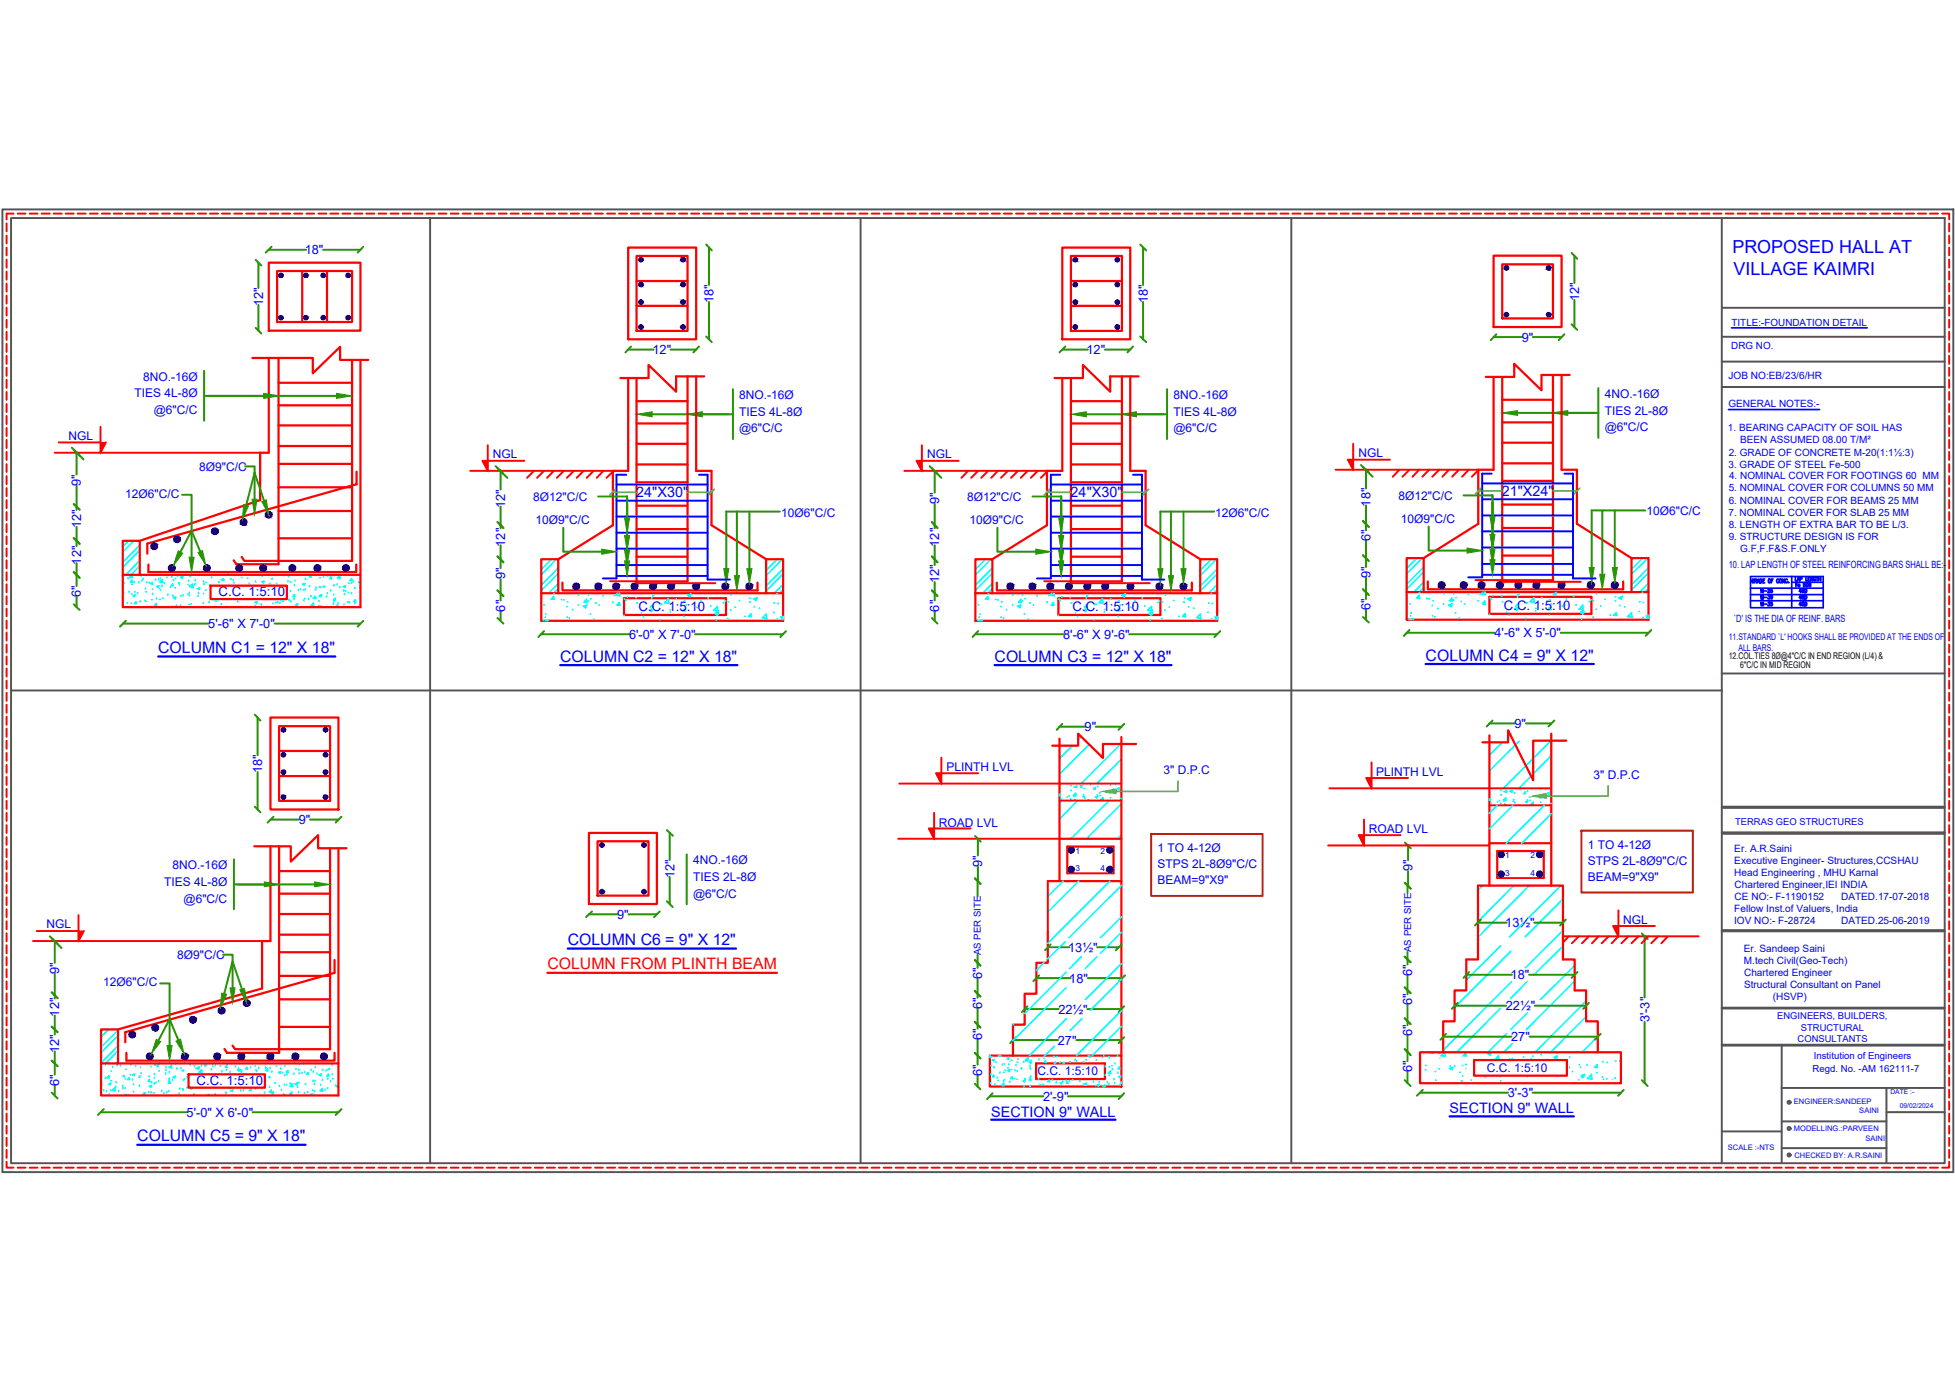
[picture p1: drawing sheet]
<svg xmlns="http://www.w3.org/2000/svg" width="297mm" height="210mm" viewBox="0 0 297 210" stroke-linecap="round" stroke-linejoin="round" font-family="sans-serif">
<defs><g id="words">
<text font-size="3.1" fill="#00f" x="272.3" y="92.1">45D</text>
<g font-size="2.7" fill="#00f">
<text x="263.2" y="38.4">PROPOSED HALL AT</text>
<text x="263.4" y="41.7">VILLAGE KAIMRI</text>
</g>
<g font-size="2.4" fill="#00f">
<text x="24" y="99.2">COLUMN C1 = 12&quot; X 18&quot;</text>
<text x="85.1" y="100.5">COLUMN C2 = 12&quot; X 18&quot;</text>
<text x="151.1" y="100.5">COLUMN C3 = 12&quot; X 18&quot;</text>
<text x="216.6" y="100.3">COLUMN C4 = 9&quot; X 12&quot;</text>
<text x="86.3" y="143.6">COLUMN C6 = 9&quot; X 12&quot;</text>
<text x="20.9" y="173.4">COLUMN C5 = 9&quot; X 18&quot;</text>
</g>
<text font-size="2.4" fill="#f00" x="83.2" y="147.2">COLUMN FROM PLINTH BEAM</text>
<g font-size="2.2" fill="#00f">
<text x="96.7" y="75.5">24&quot;X30&quot;</text>
<text x="162.7" y="75.5">24&quot;X30&quot;</text>
<text x="228.2" y="75.4">21&quot;X24&quot;</text>
<text x="150.6" y="169.6">SECTION 9&quot; WALL</text>
<text x="220.2" y="169.1">SECTION 9&quot; WALL</text>
</g>
<g font-size="2" fill="#00f">
<text x="33.2" y="90.6">C.C. 1:5:10</text>
<text x="97" y="92.9">C.C. 1:5:10</text>
<text x="163" y="92.9">C.C. 1:5:10</text>
<text x="228.5" y="92.7">C.C. 1:5:10</text>
<text x="29.9" y="164.8">C.C. 1:5:10</text>
</g>
<g font-size="1.9" fill="#00f">
<text x="46.3" y="38.6">18&quot;</text>
<text x="40" y="46.5" transform="rotate(-90 40 46.5)">12&quot;</text>
<text x="108.4" y="46" transform="rotate(-90 108.4 46)">18&quot;</text>
<text x="174.4" y="46" transform="rotate(-90 174.4 46)">18&quot;</text>
<text x="239.9" y="45.7" transform="rotate(-90 239.9 45.7)">12&quot;</text>
<text x="99.1" y="53.8">12&quot;</text>
<text x="165.1" y="53.8">12&quot;</text>
<text x="231.2" y="51.9">9&quot;</text>
<text x="12.3" y="73.8" transform="rotate(-90 12.3 73.8)">9&quot;</text>
<text x="76.7" y="77.1" transform="rotate(-90 76.7 77.1)">12&quot;</text>
<text x="142.7" y="76.5" transform="rotate(-90 142.7 76.5)">9&quot;</text>
<text x="208.2" y="76.9" transform="rotate(-90 208.2 76.9)">18&quot;</text>
<text x="12.3" y="80.2" transform="rotate(-90 12.3 80.2)">12&quot;</text>
<text x="76.7" y="83" transform="rotate(-90 76.7 83)">12&quot;</text>
<text x="142.7" y="83" transform="rotate(-90 142.7 83)">12&quot;</text>
<text x="208.2" y="82.2" transform="rotate(-90 208.2 82.2)">6&quot;</text>
<text x="12.3" y="85.7" transform="rotate(-90 12.3 85.7)">12&quot;</text>
<text x="76.7" y="88" transform="rotate(-90 76.7 88)">9&quot;</text>
<text x="142.7" y="88.6" transform="rotate(-90 142.7 88.6)">12&quot;</text>
<text x="208.2" y="87.8" transform="rotate(-90 208.2 87.8)">9&quot;</text>
<text x="12.3" y="90.7" transform="rotate(-90 12.3 90.7)">6&quot;</text>
<text x="31.7" y="95.4">5'-6&quot; X 7'-0&quot;</text>
<text x="76.7" y="92.9" transform="rotate(-90 76.7 92.9)">6&quot;</text>
<text x="142.7" y="92.9" transform="rotate(-90 142.7 92.9)">6&quot;</text>
<text x="208.2" y="92.7" transform="rotate(-90 208.2 92.7)">6&quot;</text>
<text x="95.6" y="97">6'-0&quot; X 7'-0&quot;</text>
<text x="161.5" y="97">8'-6&quot; X 9'-6&quot;</text>
<text x="227.1" y="96.8">4'-6&quot; X 5'-0&quot;</text>
<text x="164.8" y="111.1">9&quot;</text>
<text x="230.1" y="110.5">9&quot;</text>
<text x="39.8" y="117.4" transform="rotate(-90 39.8 117.4)">18&quot;</text>
<text x="45.4" y="125.2">9&quot;</text>
<text x="149.3" y="131.6" transform="rotate(-90 149.3 131.6)">9&quot;</text>
<text x="102.5" y="133.4" transform="rotate(-90 102.5 133.4)">12&quot;</text>
<text x="214.6" y="132.3" transform="rotate(-90 214.6 132.3)">9&quot;</text>
<text x="93.8" y="139.5">9&quot;</text>
<text x="228.7" y="140.8">13½&quot;</text>
<text x="9" y="147.9" transform="rotate(-90 9 147.9)">9&quot;</text>
<text x="149.2" y="148.7" transform="rotate(-90 149.2 148.7)">6&quot;</text>
<text x="162.3" y="144.5">13½&quot;</text>
<text x="162.5" y="149.3">18&quot;</text>
<text x="214.6" y="148.2" transform="rotate(-90 214.6 148.2)">6&quot;</text>
<text x="229.5" y="148.7">18&quot;</text>
<text x="9" y="154.4" transform="rotate(-90 9 154.4)">12&quot;</text>
<text x="149.2" y="153.2" transform="rotate(-90 149.2 153.2)">6&quot;</text>
<text x="160.8" y="153.9">22½&quot;</text>
<text x="214.6" y="152.7" transform="rotate(-90 214.6 152.7)">6&quot;</text>
<text x="228.8" y="153.4">22½&quot;</text>
<text x="250.6" y="155.3" transform="rotate(-90 250.6 155.3)">3'-3&quot;</text>
<text x="9" y="159.9" transform="rotate(-90 9 159.9)">12&quot;</text>
<text x="149.2" y="157.9" transform="rotate(-90 149.2 157.9)">6&quot;</text>
<text x="160.7" y="158.7">27&quot;</text>
<text x="214.6" y="157.4" transform="rotate(-90 214.6 157.4)">6&quot;</text>
<text x="229.6" y="158.2">27&quot;</text>
<text x="9" y="164.9" transform="rotate(-90 9 164.9)">6&quot;</text>
<text x="149.2" y="163.4" transform="rotate(-90 149.2 163.4)">6&quot;</text>
<text x="158.5" y="167.2">2'-9&quot;</text>
<text x="214.6" y="162.9" transform="rotate(-90 214.6 162.9)">6&quot;</text>
<text x="229.1" y="166.7">3'-3&quot;</text>
<text x="28.3" y="169.6">5'-0&quot; X 6'-0&quot;</text>
</g>
<g font-size="1.8" fill="#00f">
<text x="21.7" y="57.8">8NO.-16Ø</text>
<text x="20.4" y="60.3">TIES 4L-8Ø</text>
<text x="23.4" y="62.9">@6&quot;C/C</text>
<text x="112.3" y="60.6">8NO.-16Ø</text>
<text x="112.3" y="63.1">TIES 4L-8Ø</text>
<text x="112.3" y="65.7">@6&quot;C/C</text>
<text x="178.3" y="60.6">8NO.-16Ø</text>
<text x="178.3" y="63.1">TIES 4L-8Ø</text>
<text x="178.3" y="65.7">@6&quot;C/C</text>
<text x="243.8" y="60.4">4NO.-16Ø</text>
<text x="243.8" y="63">TIES 2L-8Ø</text>
<text x="243.8" y="65.5">@6&quot;C/C</text>
<text x="10.4" y="66.8">NGL</text>
<text x="30.3" y="71.5">8Ø9&quot;C/C</text>
<text x="74.9" y="69.6">NGL</text>
<text x="140.9" y="69.6">NGL</text>
<text x="206.4" y="69.4">NGL</text>
<text x="19" y="75.7">12Ø6&quot;C/C</text>
<text x="81" y="76.1">8Ø12&quot;C/C</text>
<text x="147" y="76.1">8Ø12&quot;C/C</text>
<text x="212.5" y="75.9">8Ø12&quot;C/C</text>
<text x="81.4" y="79.6">10Ø9&quot;C/C</text>
<text x="118.7" y="78.5">10Ø6&quot;C/C</text>
<text x="147.3" y="79.6">10Ø9&quot;C/C</text>
<text x="184.6" y="78.5">12Ø6&quot;C/C</text>
<text x="212.8" y="79.4">10Ø9&quot;C/C</text>
<text x="250.2" y="78.2">10Ø6&quot;C/C</text>
<text x="143.8" y="117.2">PLINTH LVL</text>
<text x="176.8" y="117.6">3&quot; D.P.C</text>
<text x="209.1" y="117.9">PLINTH LVL</text>
<text x="242.1" y="118.3">3&quot; D.P.C</text>
<text x="142.6" y="125.5">ROAD LVL</text>
<text x="105.3" y="131.2">4NO.-16Ø</text>
<text x="175.9" y="129.4">1 TO 4-12Ø</text>
<text x="175.9" y="131.9">STPS 2L-8Ø9&quot;C/C</text>
<text x="208" y="126.5">ROAD LVL</text>
<text x="241.2" y="128.9">1 TO 4-12Ø</text>
<text x="241.2" y="131.4">STPS 2L-8Ø9&quot;C/C</text>
<text x="25" y="134.5">TIES 4L-8Ø</text>
<text x="26.2" y="132">8NO.-16Ø</text>
<text x="27.9" y="137.1">@6&quot;C/C</text>
<text x="105.3" y="133.8">TIES 2L-8Ø</text>
<text x="105.3" y="136.3">@6&quot;C/C</text>
<text x="175.9" y="134.3">BEAM=9&quot;X9&quot;</text>
<text x="241.2" y="133.7">BEAM=9&quot;X9&quot;</text>
<text x="7.1" y="140.9">NGL</text>
<text x="246.6" y="140.3">NGL</text>
<text x="15.7" y="149.8">12Ø6&quot;C/C</text>
<text x="26.9" y="145.7">8Ø9&quot;C/C</text>
<text x="157.6" y="163.3">C.C. 1:5:10</text>
<text x="225.9" y="162.8">C.C. 1:5:10</text>
</g>
<g font-size="1.5" fill="#00f">
<text x="263" y="53.1">DRG NO.</text>
<text x="263.1" y="49.5">TITLE:-FOUNDATION DETAIL</text>
<text x="262.6" y="57.5">JOB NO:EB/23/6/HR</text>
<text x="262.5" y="65.5">1. BEARING CAPACITY OF SOIL HAS</text>
<text x="262.6" y="61.9">GENERAL NOTES:-</text>
<text x="262.6" y="71">3. GRADE OF STEEL Fe-500</text>
<text x="262.7" y="69.2">2. GRADE OF CONCRETE M-20(1:1½:3)</text>
<text x="264.4" y="67.3">BEEN ASSUMED 08.00 T/M²</text>
<text x="262.7" y="74.6">5. NOMINAL COVER FOR COLUMNS 50 MM</text>
<text x="262.7" y="76.5">6. NOMINAL COVER FOR BEAMS 25 MM</text>
<text x="262.7" y="72.8">4. NOMINAL COVER FOR FOOTINGS 60 MM</text>
<text x="262.6" y="78.3">7. NOMINAL COVER FOR SLAB 25 MM</text>
<text x="262.7" y="80.2">8. LENGTH OF EXTRA BAR TO BE L/3.</text>
<text x="262.7" y="82">9. STRUCTURE DESIGN IS FOR</text>
<text x="264.4" y="83.8">G.F,F.F&amp;S.F.ONLY</text>
<text x="262.7" y="86.3">10. LAP LENGTH OF STEEL REINFORCING BARS SHALL BE:-</text>
<text x="263.4" y="94.5">`D' IS THE DIA OF REINF. BARS</text>
<text x="263.5" y="129.3">Er. A.R.Saini</text>
<text x="263.5" y="131.2">Executive Engineer- Structures,CCSHAU</text>
<text x="263.5" y="133">Head Engineering , MHU Karnal</text>
<text x="263.6" y="134.8">Chartered Engineer,IEI INDIA</text>
<text x="263.6" y="136.7">CE NO:- F-1190152</text>
<text x="279.7" y="136.7">DATED.17-07-2018</text>
<text x="263.5" y="140.4">IOV NO:- F-28724</text>
<text x="263.5" y="138.5">Fellow Inst.of Valuers, India</text>
<text x="279.7" y="140.4">DATED.25-06-2019</text>
<text x="149" y="145" transform="rotate(-90 149 145)">AS PER SITE</text>
<text x="214.4" y="144.6" transform="rotate(-90 214.4 144.6)">AS PER SITE</text>
<text x="265" y="144.5">Er. Sandeep Saini</text>
<text x="265" y="146.4">M.tech Civil(Geo-Tech)</text>
<text x="265" y="148.2">Chartered Engineer</text>
<text x="265" y="150.1">Structural Consultant on Panel</text>
<text x="269.4" y="151.9">(HSVP)</text>
<text x="275.6" y="160.8">Institution of Engineers</text>
<text x="275.4" y="162.9">Regd. No. -AM 162111-7</text>
</g>
<g font-size="1.4" fill="#00f">
<text x="262.7" y="97.2">11.STANDARD `L' HOOKS SHALL BE PROVIDED AT THE ENDS OF</text>
<text x="264.1" y="98.9">ALL BARS.</text>
<text x="263.6" y="125.2">TERRAS GEO STRUCTURES</text>
<text x="270" y="154.8">ENGINEERS, BUILDERS,</text>
<text x="273.1" y="158.3">CONSULTANTS</text>
<text x="273.6" y="156.6">STRUCTURAL</text>
</g>
<g font-size="1.4">
<text x="262.7" y="100">12.COL.TIES 8Ø@4&quot;C/C IN END REGION (L/4) &amp;</text>
<text x="264.4" y="101.5">6&quot;C/C IN MID REGION</text>
</g>
<g font-size="1.3" fill="#00f">
<text x="163.4" y="129.6">1</text>
<text x="167.2" y="129.6">2</text>
<text x="228.7" y="130.4">1</text>
<text x="232.6" y="130.4">2</text>
<text x="163.4" y="132.3">3</text>
<text x="167.2" y="132.3">4</text>
<text x="228.7" y="133.1">3</text>
<text x="232.6" y="133.1">4</text>
</g>
<g font-size="1.1" fill="#00f">
<text x="272.6" y="167.7">ENGINEER:SANDEEP</text>
<text x="272.6" y="171.8">MODELLING.:PARVEEN</text>
<text x="282.5" y="169">SAINI</text>
<text x="283.4" y="173.2">SAINI</text>
<text x="262.5" y="174.6">SCALE :-NTS</text>
<text x="272.7" y="175.8">CHECKED BY: A.R.SAINI</text>
</g>
<g font-size="1" fill="#00f">
<text x="287.2" y="166.2">DATE :-</text>
<text x="288.7" y="168.2">09/02/2024</text>
</g>
</g></defs>
<!-- layer: 0 -->
<g fill="none" stroke="#545454" stroke-width=".3">
<path d="M.4 31.8h296.4v146.2h-296.4zM1.7 33.1h293.8v143.6h-293.8zM65.3 33.1v143.6M130.8 33.1v143.6M196.2 33.1v143.6M261.6 33.1v143.6M261.6 46.8h33.9M261.6 58.8h33.9M261.6 51.2h33.9M261.6 54.9h33.9M1.7 104.9h259.9M261.6 102.3h33.9"/>
<path d="M261.6 126.4h33.9M261.6 126.6h33.9M261.6 122.5h33.9M261.6 122.7h33.9M261.6 153.2h33.9M261.6 158.8h33.9M261.6 153h33.9M261.6 158.7h33.9M261.6 141.3h33.9M261.6 141.4h33.9M270.7 158.7v18M261.6 171.8h9.1"/>
<path d="M270.7 165.2h24.8M270.7 170.3h15.9M270.7 174.4h15.9M286.6 165.2v11.5M286.6 168.9h8.9"/>
<circle cx="271.8" cy="171.4" r=".23"/>
<circle cx="271.8" cy="167.4" r=".23"/>
<circle cx="271.8" cy="175.4" r=".23"/>
</g>
<g fill="none" stroke="#f00" stroke-width=".34">
<path d="M40.8 39.9h14v10.3h-14zM95.4 37.6h10.4v13.9h-10.4zM96.7 38.9h7.8v11.4h-7.8zM161.4 37.6h10.3v13.9h-10.3zM162.7 38.9h7.8v11.4h-7.8zM226.9 38.8h10.4v10.9h-10.4zM38.3 54.4h9.2v2.3l4.2-4v2h4.3M40.8 54.4v14.4h-1.3v7.2l-18.3 6.1M42.1 41.2h11.4v7.7h-11.4zM42.3 54.4v31.3h-6.4l-.4-.6M42.3 58.1h11.2M45.9 41.2v7.7"/>
<path d="M49.7 41.2v7.7M53.5 54.7v30.5h-16.4l-.4-.6M54.8 54.7v37.5h-36.1v-10.1h2.5v5.2M95.4 57.4v14.1h-2.3v8.3l-8.3 5.1M96.7 42.7h7.8M96.7 46.5h7.8M96.7 57.4v31.2M104.5 57.2v31.1M105.8 57.2v14.3h2.3v8.3l8.3 5.1M107 57.2h-4.3v2.3l-4.2-4.1v2h-4.2M161.4 57.4v14.1h-2.3v8.3l-8.3 5.1M162.7 42.7h7.8"/>
<path d="M162.7 46.5h7.8M162.7 57.4v31.2M170.5 57.2v31.1M171.7 57.2v14.3h2.4v8.3l8.3 5.1M173 57.2h-4.3v2.3l-4.2-4.1v2h-4.3M226.9 57.2v14.1h-2.3v8.3l-8.3 5.2M228.2 40.1h7.8v8.3h-7.8zM228.2 57.2v31.2M236 57v31.1M237.3 57v14.3h2.3v8.3l8.3 5.2M238.5 57h-4.3v2.3l-4.1-4v1.9h-4.4M42.3 67.7h11.2"/>
<path d="M42.3 64.6h11.2M42.3 61.6h11.2M42.3 70.5h11.2M42.3 74h11.2M42.3 77.6h11.2M54.2 71.6v1.9l-31.8 9.1v1.5M96.7 70.5h7.8M96.7 67.4h7.8M96.7 64.3h7.8M96.7 60.9h7.8M96.7 73.3h7.8M96.7 76.8h7.8"/>
<path d="M162.7 70.5h7.8M162.7 67.4h7.8M162.7 64.3h7.8M162.7 60.9h7.8M162.7 73.3h7.8M162.7 76.8h7.8M228.2 70.4h7.8M228.2 67.2h7.8M228.2 64.1h7.8M228.2 60.7h7.8M228.2 73h7.8M228.2 76.6h7.8"/>
<path d="M18.7 87.3h36.1M22.5 85.7v1.2h31.6v-1.2M32 89h11.6v2h-11.6zM42.3 81.8h11.2M82.2 90.1h36.8v-5.2h-2.6v5.2M82.2 90.1v-5.2h2.6v5.2M82.2 90.1v4.2h36.8v-4.2M85.5 88.5v1.2h29.6v-1.2M94.8 90.9h15.5v2.5h-15.5zM96.7 80.4h7.8M96.7 84.6h7.8M148.2 90.1h36.7v-5.2h-2.5v5.2"/>
<path d="M148.2 90.1v-5.2h2.6v5.2M148.2 90.1v4.2h36.7v-4.2M151.5 88.5v1.2h29.6v-1.2M160.8 90.9h15.5v2.5h-15.5zM162.7 80.4h7.8M162.7 84.6h7.8M213.7 89.9h36.8v-5.1h-2.6v5.1M213.7 89.9v-5.1h2.6v5.1M213.7 89.9v4.2h36.8v-4.2M216.9 88.3v1.2h29.7v-1.2M226.3 90.6h15.5v2.6h-15.5zM228.2 80.2h7.8"/>
<path d="M228.2 84.4h7.8M41.1 109h10.3v14h-10.3zM42.4 110.3h7.8v11.3h-7.8zM42.4 114.1h7.8M42.4 117.9h7.8M161 112.2v21.6M170.4 111.9v48.4M172.6 113h-5v2.1l-3.8-3.7v1.9h-3.9M226.3 111.7v22.8M235.7 111.4v23.1M238 112.5h-5.1v6l-3.8-7.6v1.8h-3.9M38.6 128.5h5.6v2.4l4.1-4.1v2h4.3"/>
<path d="M41.1 128.5v14.4h-1.3v7.2l-21.9 6.3M42.4 128.5v31.4h-7.9l-.4-.6M42.4 138.8h7.8M42.4 135.7h7.8M42.4 132.3h7.8M50.2 128.8v30.6h-14.5l-.4-.6M51.4 128.8v37.6h-36v-10h2.5v5.1M89.5 126.5h10.3v10.8h-10.3zM90.8 127.8h7.7v8.2h-7.7zM159.2 133.8h11.2M161 127.4h9.4M162.2 132.6v-4h7v4"/>
<path d="M226.3 128.1h9.4M227.5 133.4v-4.1h7.1v4.1M235.7 134.5h1.8v11.2h1.8v4.7h1.7v4.7h1.8v4.7M235.7 134.5h-11.1v11.2h-1.8v4.7h-1.8v4.7h-1.7v4.7M19.2 159.9v1.2h31.6v-1.2M42.4 142h7.8M42.4 144.6h7.8M42.4 148.2h7.8M42.4 151.8h7.8M42.4 156h7.8M50.8 145.8v2l-31.8 9v1.5M83.2 147.8h34.9"/>
<path d="M159.2 141.5v4.7h-1.7v4.7h-1.8v4.7h-1.8v4.7M215.8 159.8h30.5v4.7h-30.5zM15.4 161.5h36M28.6 163.2h11.6v2h-11.6zM150.4 160.3h20v4.7h-20zM157.4 161.5h10.5v2.4h-10.5zM224 161h14.1v2.4h-14.1z"/>
</g>
<g fill="#259500" stroke="#259500" stroke-width=".15">
<path d="M96.8 62.9l2.3-.4v.8z"/>
<path d="M104.5 62.9l2.2-.4v.8z"/>
<path d="M113.5 86.4h.7l-.3 2.2z"/>
<path d="M110 86.4h.7l-.4 2.3z"/>
<path d="M111.6 87.4h.7l-.3 2.3z"/>
<path d="M91.4 83.4l2.3 .4-2.3 .4z"/>
<path d="M94.9 78.6h.8l-.4 2.3z"/>
<path d="M94.9 83.5h.8l-.4 2.3z"/>
<path d="M94.9 85.2h.8l-.4 2.3z"/>
<path d="M94.9 81.3h.8l-.4 2.3z"/>
<path d="M51.1 59.7l2.3 .4-2.3 .4z"/>
<path d="M40.1 59.7l2.3 .4-2.3 .4z"/>
<path d="M27.1 83.7l.7 .3-1.4 1.9z"/>
<path d="M30.1 83.9l.7-.3 .5 2.3z"/>
<path d="M28.7 84.6h.8l-.4 2.3z"/>
<path d="M37 76.6l.7 .2-.9 2.1z"/>
<path d="M39.8 76.2l.7-.3 .3 2.3z"/>
<path d="M38.3 75.8h.8l-.4 2.3z"/>
<path d="M162.8 62.9l2.2-.4v.8z"/>
<path d="M170.4 62.9l2.3-.4v.8z"/>
<path d="M179.4 86.4h.8l-.4 2.2z"/>
<path d="M175.9 86.4h.8l-.4 2.3z"/>
<path d="M177.5 87.4h.8l-.4 2.3z"/>
<path d="M157.4 83.4l2.3 .4-2.3 .4z"/>
<path d="M160.9 78.6h.7l-.4 2.3z"/>
<path d="M160.9 83.5h.7l-.4 2.3z"/>
<path d="M160.9 85.2h.7l-.4 2.3z"/>
<path d="M160.9 81.3h.7l-.4 2.3z"/>
<path d="M228.3 62.7l2.3-.3v.7z"/>
<path d="M236 62.7l2.2-.3v.7z"/>
<path d="M245 86.2h.7l-.4 2.2z"/>
<path d="M241.5 86.2h.7l-.4 2.3z"/>
<path d="M243.1 87.2h.7l-.4 2.3z"/>
<path d="M222.9 83.2l2.3 .4-2.3 .4z"/>
<path d="M226.4 78.5h.7l-.3 2.2z"/>
<path d="M226.4 83.4h.7l-.3 2.3z"/>
<path d="M226.4 85h.7l-.3 2.3z"/>
<path d="M226.4 81.2h.7l-.3 2.2z"/>
<path d="M47.8 134l2.3 .3-2.3 .4z"/>
<path d="M40.2 134l2.2 .3-2.2 .4z"/>
<path d="M23.7 157.9l.7 .3-1.4 1.8z"/>
<path d="M26.7 158.1l.7-.3 .6 2.3z"/>
<path d="M25.4 158.8h.7l-.3 2.3z"/>
<path d="M33.7 150.8l.7 .2-.9 2.1z"/>
<path d="M36.4 150.3l.8-.2 .3 2.3z"/>
<path d="M35 150h.7l-.4 2.3z"/>
</g>
<g fill="none" stroke="#259500" stroke-width=".3">
<path d="M38.8 39.5l.9 .8M39.3 39.9v3.8M40.8 37.9h5.7M41.3 37.5l-.9 .9M49.1 37.9h5.7M55.2 37.5l-.9 .9M107.3 37.1l.8 .9M107.7 37.6v5.7M173.3 37.1l.8 .9M173.7 37.6v5.7M238.8 38.4l.8 .9M239.2 38.8v4.2"/>
<path d="M31 56.3v7.6M38.8 49.8l.9 .8M39.3 46.3v3.9M95.4 53.1h3.9M95.9 52.6l-.9 .9M101.9 53.1h3.9M106.2 52.6l-.8 .9M107.3 51.1l.8 .9M107.7 45.9v5.6M111.4 59.1v7.6M161.4 53.1h3.9M161.9 52.6l-.9 .9"/>
<path d="M167.9 53.1h3.8M172.2 52.6l-.9 .9M173.3 51.1l.8 .9M173.7 45.9v5.6M177.3 59.1v7.6M226.9 51.2h4.4M227.4 50.8l-.9 .9M232.9 51.2h4.4M237.7 50.8l-.9 .9M238.8 49.2l.8 .9M239.2 45.6v4.1M242.9 58.9v7.6"/>
<path d="M10.9 68l1.8 1.8M11.2 76.6l.9 .8M11.6 68.8v3.3M11.6 73.7v3.7M27.7 75.2h1.4v9.4M31 60.1h20.1M37.2 70.8h1.5v5M40.1 76l-1.4-4.2-1.3 4.9M75.3 70.8l1.8 1.8M75.6 79.3l.9 .9M76.1 71.5v2.9M76.1 76.9v3.3"/>
<path d="M90.9 75.4h4.4v9.8M99.1 62.9h12.3M112 77.7v9.7M113.9 77.7v8.7M118.5 77.7h-8.2v8.7M141.3 70.8l1.7 1.8M141.6 79.3l.8 .9M141.6 71.1l.8 .9M142 71.5v3.3M142 76.5v3.7M156.9 75.4h4.3v9.8M165 62.9h12.3"/>
<path d="M177.9 77.7v9.7M179.8 77.7v8.7M184.5 77.7h-8.2v8.7M206.8 70.6l1.8 1.8M207.1 79.1l.9 .9M207.1 70.9l.9 .9M207.5 71.3v2.9M207.5 76.8v3.7M217.1 80v3.6h5.8M222.4 75.2h4.4v9.8M230.6 62.7h12.3M243.4 77.5v9.7"/>
<path d="M245.3 77.5v8.7M250 77.5h-8.2v8.7M11.2 91.8l.9 .8M11.2 86.9l.9 .9M11.2 81.7l.9 .9M11.6 80v2.9M11.6 85.5v3.5M11.6 90.6v1.6M18.7 94.7h13M19.1 94.3l-.9 .9M30.4 83.8l-1.3-3.2-1.7 3.2M41.7 94.7h13.1"/>
<path d="M55.2 94.3l-.9 .9M75.6 89.7l.9 .8M75.6 84.5l.9 .9M75.6 93.9l.9 .8M76.1 82.8v3.5M76.1 87.9v3.3M76.1 92.8v1.5M82.2 96.3h13.4M82.7 95.9l-.9 .8M85.6 80.2v3.6h5.8M105.6 96.3h13.4M119.4 95.9l-.8 .8"/>
<path d="M141.6 89.7l.8 .8M141.6 84.5l.8 .9M141.6 93.9l.8 .8M142 82.8v3M142 88.4v2.8M142 92.8v1.5M148.2 96.3h13.4M148.6 95.9l-.8 .8M151.5 80.2v3.6h5.9M171.6 96.3h13.3M185.4 95.9l-.9 .8M207.1 89.5l.9 .9"/>
<path d="M207.1 84.3l.9 .9M207.1 93.7l.9 .8M207.5 82.1v4M207.5 87.7v3.3M207.5 92.6v1.5M213.7 96.1h13.4M214.2 95.7l-.9 .9M237.1 96.1h13.4M250.9 95.7l-.9 .9M38.7 108.6l.9 .8M39.1 109v5.7M39.1 117.3v5.7"/>
<path d="M161 110.4h3.9M161.4 110l-.8 .8M166.5 110.4h3.9M170.8 110l-.8 .8M226.3 109.9h3.9M226.8 109.4l-.9 .9M231.8 109.9h3.9M236.2 109.4l-.9 .9M35.5 130.5v7.6M35.5 134.3h12.3M38.7 122.5l.9 .9M41.1 124.5h4.4"/>
<path d="M41.6 124.1l-.9 .8M47.1 124.5h4.3M51.9 124.1l-.9 .8M89.5 138.9h4.3M89.9 138.4l-.8 .9M95.5 138.9h4.3M100.2 138.4l-.8 .9M101.3 126.1l.9 .8M101.3 136.9l.9 .9M101.8 126.5v4.1M101.8 133.2v4.1M104.3 129.8v7.5"/>
<path d="M148.1 133.4l.9 .9M148.2 127l.8 .8M148.2 133.4l.8 .9M148.5 133.8v2.3M148.6 127.4v2.5M148.6 131.6v2.2M213.4 134.1l.9 .9M213.5 128l.9 .8M213.5 134.1l.9 .9M213.9 134.5v1.2M213.9 128.4v2.3M213.9 132.3v2.2"/>
<path d="M225 139.7l-.9 .9M237.9 139.7l-.8 .9M7.6 142.2l1.7 1.8M7.9 155.9l.8 .9M7.9 150.7l.8 .9M7.9 142.5l.8 .9M8.3 142.9v3.3M8.3 147.9v3.8M8.3 154.2v2.9M8.3 159.7v3.5M24.3 149.4h1.5v9.4M27.1 158l-1.3-3.2-1.7 3.2"/>
<path d="M33.9 145h1.4v5M36.8 150.3l-1.5-4.3-1.2 4.9M148.1 159.9l.9 .9M148.1 155.2l.9 .9M148.1 150.5l.9 .9M148.1 145.8l.9 .9M148.5 145v2M148.5 148.6v2.9M148.5 153.1v3.1M148.5 157.8v3.9M153.9 158h6.9M154.4 157.5l-.9 .9"/>
<path d="M155.7 153.3h5.2M156.1 152.8l-.8 .9M157.5 148.6h5.2M157.9 148.1l-.9 .9M159.2 143.9h3.3M159.6 143.4l-.8 .9M163.5 158h6.9M165.2 153.3h5.2M165.3 148.6h5.2M166.7 143.9h3.3M170.4 143.4l-.9 .9M170.8 157.5l-.8 .9"/>
<path d="M170.8 152.8l-.8 .9M170.9 148.1l-.9 .9M213.4 159.4l.9 .8M213.4 154.7l.9 .8M213.4 150l.9 .8M213.4 145.3l.9 .8M213.9 144.6v1.9M213.9 148.1v2.9M213.9 152.6v3.1M213.9 157.3v3.9M219.3 157.5h10.3M219.7 157l-.9 .9"/>
<path d="M221 152.8h7.8M221.5 152.3l-.9 .9M222.8 148.1h6.9M223.2 147.6l-.8 .9M224.6 140.1h4.3M232.3 148.1h7M232.4 157.5h10.4M233.1 140.1h4.4M233.2 152.8h7.8M239.7 147.6l-.9 .9M241.4 152.3l-.8 .9M243.2 157l-.9 .9"/>
<path d="M249.5 141.8l.8 .8M249.9 142.2v9.3M249.9 155.2v9.3M7.9 166l.8 .8M7.9 161.1l.8 .8M8.3 164.8v1.6M15.4 168.9h13M15.8 168.5l-.9 .8M38.4 168.9h13M51.9 168.5l-.9 .8M148.1 164.6l.9 .9M148.5 163.3v1.7"/>
<path d="M150.4 166.5h8.1M150.8 166l-.8 .9M162.2 166.5h8.2M170.8 166l-.8 .9M213.4 164.1l.9 .8M213.9 162.8v1.7M215.8 166h13.3M216.2 165.5l-.9 .9M232.9 166h13.4M246.7 165.5l-.8 .9M249.5 164.1l.8 .8"/>
</g>
<g fill="#1c0072" stroke="#1c0072" stroke-width=".15">
<path d="M52.8 48.5h.1z"/>
<path d="M52.8 48.5h.2z"/>
<path d="M52.8 42.1h.1z"/>
<path d="M52.8 42.1h.2z"/>
<path d="M49.1 48h.1z"/>
<path d="M49 48.5h.2z"/>
<path d="M49.1 41.6h.1z"/>
<path d="M49 42.1h.2z"/>
<path d="M46.4 48h.1z"/>
<path d="M46.4 48.5h.2z"/>
<path d="M46.4 41.6h.1z"/>
<path d="M46.4 42.1h.2z"/>
<path d="M42.6 48h.1z"/>
<path d="M42.6 48.5h.2z"/>
<path d="M42.6 41.6h.1z"/>
<path d="M42.6 42.1h.2z"/>
<path d="M163.3 39.2h.1z"/>
<path d="M163.1 43.4h.5z"/>
<path d="M169.5 43.4h.5z"/>
<path d="M163.3 45.6h.1z"/>
<path d="M163.3 49.4h.1z"/>
<path d="M235.1 47.6h.4z"/>
<path d="M97.4 39.2h.1zM97.3 39.2h.2z"/>
<path d="M97.3 39.2h.2zM97.3 39.2h.2z"/>
<path d="M97.3 39.2h.3zM97.2 39.2h.4z"/>
<path d="M97.2 39.2l.4 .1zM97.2 39.3h.4z"/>
<path d="M97.2 39.3h.4zM97.2 39.3h.4z"/>
<path d="M97.2 39.3h.4zM97.2 39.3h.4z"/>
<path d="M97.1 39.3l.6 .1zM97.1 39.3l.6 .1z"/>
<path d="M97.1 39.4l.6 .1v-.1zM97.1 39.4l.6 .1h-.6z"/>
<path d="M97.1 39.5h.6zM97.1 39.5h.6z"/>
<path d="M97.1 39.5h.6zM97.1 39.5l.5 .1z"/>
<path d="M97.1 39.6h.5zM97.1 39.6h.5z"/>
<path d="M97.2 39.6h.4zM97.2 39.6h.4z"/>
<path d="M97.2 39.6h.4zM97.2 39.6l.4 .1z"/>
<path d="M97.2 39.7h.4zM97.2 39.7h.3z"/>
<path d="M97.3 39.7h.2zM97.3 39.7h.2z"/>
<path d="M97.3 39.7h.2zM97.3 39.7h.1z"/>
<path d="M103.8 39.2h.1zM103.7 39.2h.2z"/>
<path d="M103.7 39.2h.2zM103.7 39.2h.2z"/>
<path d="M103.7 39.2h.3zM103.6 39.2h.4z"/>
<path d="M103.6 39.2l.4 .1zM103.6 39.2l.4 .1z"/>
<path d="M103.6 39.3h.4zM103.6 39.3h.4z"/>
<path d="M103.6 39.3h.5zM103.5 39.3h.6z"/>
<path d="M103.5 39.3l.6 .1zM103.5 39.3l.6 .1z"/>
<path d="M103.5 39.4l.6 .1v-.1zM103.5 39.4l.6 .1h-.6z"/>
<path d="M103.5 39.5h.6zM103.5 39.5h.6z"/>
<path d="M103.5 39.5l.6 .1zM103.5 39.5l.6 .1z"/>
<path d="M103.5 39.6h.6zM103.5 39.6h.5z"/>
<path d="M103.6 39.6h.4zM103.6 39.6h.4z"/>
<path d="M103.6 39.6h.4zM103.6 39.6l.4 .1z"/>
<path d="M103.6 39.7h.4zM103.6 39.7h.3z"/>
<path d="M103.7 39.7h.2zM103.7 39.7h.2z"/>
<path d="M103.7 39.7h.2zM103.7 39.7h.1z"/>
<path d="M97.4 42.9l.1 .1zM97.3 43h.2z"/>
<path d="M97.3 43h.2zM97.3 43h.2z"/>
<path d="M97.3 43h.3zM97.3 43h.3z"/>
<path d="M97.2 43l.4 .1zM97.2 43.1h.4z"/>
<path d="M97.2 43.1h.4zM97.2 43.1h.4z"/>
<path d="M97.2 43.1l.4 .1zM97.2 43.1l.4 .1z"/>
<path d="M97.1 43.2h.6zM97.1 43.2h.6z"/>
<path d="M97.1 43.2h.6zM97.1 43.2h.6z"/>
<path d="M97.1 43.2l.6 .1zM97.1 43.2l.6 .1z"/>
<path d="M97.1 43.3h.6zM97.1 43.3h.5z"/>
<path d="M97.1 43.3l.5 .1v-.1zM97.1 43.3l.5 .1h-.4z"/>
<path d="M97.2 43.4h.4zM97.2 43.4h.4z"/>
<path d="M97.2 43.4h.4zM97.2 43.4h.4z"/>
<path d="M97.2 43.4h.4zM97.2 43.4l.3 .1z"/>
<path d="M97.3 43.5h.2zM97.3 43.5h.2z"/>
<path d="M97.3 43.5h.2zM97.3 43.5h.1z"/>
<path d="M103.8 42.9l.1 .1zM103.8 42.9l.1 .1z"/>
<path d="M103.7 43h.2zM103.7 43h.2z"/>
<path d="M103.7 43h.3zM103.6 43h.4z"/>
<path d="M103.6 43l.4 .1zM103.6 43l.4 .1z"/>
<path d="M103.6 43.1h.4zM103.6 43.1h.4z"/>
<path d="M103.6 43.1l.5 .1zM103.5 43.2h.6z"/>
<path d="M103.5 43.2h.6zM103.5 43.2h.6z"/>
<path d="M103.5 43.2h.6zM103.5 43.2h.6z"/>
<path d="M103.5 43.2l.6 .1zM103.5 43.2l.6 .1z"/>
<path d="M103.5 43.3h.6zM103.5 43.3h.6z"/>
<path d="M103.5 43.3l.5 .1 .1-.1zM103.5 43.3l.5 .1h-.4z"/>
<path d="M103.6 43.4h.4zM103.6 43.4h.4z"/>
<path d="M103.6 43.4h.4zM103.6 43.4h.4z"/>
<path d="M103.6 43.4h.4zM103.6 43.4l.3 .1z"/>
<path d="M103.7 43.5h.2zM103.7 43.5h.2z"/>
<path d="M103.7 43.5h.2zM103.7 43.5h.1z"/>
<path d="M97.4 45.6h.1zM97.3 45.6h.2z"/>
<path d="M97.3 45.6h.2zM97.3 45.6h.2z"/>
<path d="M97.3 45.6h.3zM97.2 45.6h.4z"/>
<path d="M97.2 45.6l.4 .1zM97.2 45.7h.4z"/>
<path d="M97.2 45.7h.4zM97.2 45.7h.4z"/>
<path d="M97.2 45.7l.4 .1zM97.2 45.7l.4 .1z"/>
<path d="M97.1 45.8h.6zM97.1 45.8h.6z"/>
<path d="M97.1 45.8l.6 .1v-.1zM97.1 45.8l.6 .1h-.6z"/>
<path d="M97.1 45.9h.6zM97.1 45.9h.6z"/>
<path d="M97.1 45.9h.6zM97.1 45.9l.5 .1z"/>
<path d="M97.1 46h.5zM97.1 46h.5z"/>
<path d="M97.2 46h.4zM97.2 46l.4 .1z"/>
<path d="M97.2 46.1h.4zM97.2 46.1h.4z"/>
<path d="M97.2 46.1h.4zM97.2 46.1l.3 .1z"/>
<path d="M97.3 46.2h.2zM97.3 46.2h.2z"/>
<path d="M97.3 46.2h.2zM97.3 46.2h.1z"/>
<path d="M103.8 45.6h.1zM103.7 45.6h.2z"/>
<path d="M103.7 45.6h.2zM103.7 45.6h.2z"/>
<path d="M103.7 45.6h.3zM103.6 45.6h.4z"/>
<path d="M103.6 45.6l.4 .1zM103.6 45.6l.4 .1z"/>
<path d="M103.6 45.7h.4zM103.6 45.7h.4z"/>
<path d="M103.6 45.7l.5 .1zM103.5 45.8h.6z"/>
<path d="M103.5 45.8h.6zM103.5 45.8h.6z"/>
<path d="M103.5 45.8l.6 .1v-.1zM103.5 45.8l.6 .1h-.6z"/>
<path d="M103.5 45.9h.6zM103.5 45.9h.6z"/>
<path d="M103.5 45.9l.6 .1zM103.5 45.9l.6 .1z"/>
<path d="M103.5 46h.6zM103.5 46h.5z"/>
<path d="M103.6 46h.4zM103.6 46l.4 .1z"/>
<path d="M103.6 46.1h.4zM103.6 46.1h.4z"/>
<path d="M103.6 46.1h.4zM103.6 46.1l.3 .1z"/>
<path d="M103.7 46.2h.2zM103.7 46.2h.2z"/>
<path d="M103.7 46.2h.2zM103.7 46.2h.1z"/>
<path d="M97.4 49.4h.1zM97.3 49.4h.2z"/>
<path d="M97.3 49.4h.2zM97.3 49.4h.2z"/>
<path d="M97.3 49.4l.3 .1zM97.3 49.4l.3 .1z"/>
<path d="M97.2 49.5h.4zM97.2 49.5h.4z"/>
<path d="M97.2 49.5h.4zM97.2 49.5h.4z"/>
<path d="M97.2 49.5l.4 .1zM97.2 49.5l.4 .1z"/>
<path d="M97.1 49.6h.6zM97.1 49.6h.6z"/>
<path d="M97.1 49.6l.6 .1zM97.1 49.6l.6 .1z"/>
<path d="M97.1 49.7h.6zM97.1 49.7h.6z"/>
<path d="M97.1 49.7l.5 .1 .1-.1zM97.1 49.7l.5 .1h-.5z"/>
<path d="M97.1 49.8h.5zM97.1 49.8h.5z"/>
<path d="M97.2 49.8h.4zM97.2 49.8l.4 .1z"/>
<path d="M97.2 49.9h.4zM97.2 49.9h.4z"/>
<path d="M97.2 49.9h.4zM97.2 49.9h.3z"/>
<path d="M97.3 49.9h.2zM97.3 49.9h.2z"/>
<path d="M97.3 49.9h.2zM97.3 49.9l.1 .1z"/>
<path d="M103.8 49.4h.1zM103.7 49.4h.2z"/>
<path d="M103.7 49.4h.2zM103.7 49.4h.2z"/>
<path d="M103.7 49.4l.3 .1zM103.6 49.5h.4z"/>
<path d="M103.6 49.5h.4zM103.6 49.5h.4z"/>
<path d="M103.6 49.5h.4zM103.6 49.5h.4z"/>
<path d="M103.6 49.5l.5 .1zM103.5 49.6h.6z"/>
<path d="M103.5 49.6h.6zM103.5 49.6h.6z"/>
<path d="M103.5 49.6l.6 .1zM103.5 49.6l.6 .1z"/>
<path d="M103.5 49.7h.6zM103.5 49.7h.6z"/>
<path d="M103.5 49.7l.6 .1v-.1zM103.5 49.7l.6 .1h-.6z"/>
<path d="M103.5 49.8h.6zM103.5 49.8h.5z"/>
<path d="M103.6 49.8h.4zM103.6 49.8l.4 .1z"/>
<path d="M103.6 49.9h.4zM103.6 49.9h.4z"/>
<path d="M103.6 49.9h.4zM103.6 49.9h.3z"/>
<path d="M103.7 49.9h.2zM103.7 49.9h.2z"/>
<path d="M103.7 49.9h.2zM103.7 49.9l.1 .1z"/>
<path d="M90.9 88.6l.1 .1zM90.8 88.7h.2z"/>
<path d="M90.8 88.7h.3zM90.7 88.7h.4z"/>
<path d="M90.7 88.7h.5zM90.7 88.7h.5z"/>
<path d="M90.7 88.7l.6 .1zM90.6 88.8h.7z"/>
<path d="M90.6 88.8h.7zM90.6 88.8h.7z"/>
<path d="M90.5 88.8l.8 .1v-.1zM90.5 88.8l.8 .1h-.8z"/>
<path d="M90.5 88.9l.8 .1v-.1zM90.5 88.9l.8 .1h-.8z"/>
<path d="M90.5 89l.8 .1v-.1zM90.5 89l.8 .1h-.8z"/>
<path d="M90.5 89.1l.8 .1v-.1zM90.5 89.1l.8 .1h-.8z"/>
<path d="M90.5 89.2h.8zM90.5 89.2h.8z"/>
<path d="M90.5 89.2l.8 .1v-.1zM90.5 89.2l.8 .1h-.8z"/>
<path d="M90.5 89.3l.8 .1v-.1zM90.5 89.3l.8 .1h-.7z"/>
<path d="M90.6 89.4h.7zM90.6 89.4h.6z"/>
<path d="M90.7 89.4h.5zM90.7 89.4l.4 .1z"/>
<path d="M90.7 89.5h.4zM90.7 89.5h.3z"/>
<path d="M90.8 89.5h.2zM90.8 89.5h.2z"/>
<path d="M93.6 88.6l.2 .1zM93.5 88.7h.3z"/>
<path d="M93.5 88.7h.3zM93.4 88.7h.4z"/>
<path d="M93.4 88.7h.5zM93.4 88.7h.5z"/>
<path d="M93.4 88.7l.5 .1zM93.3 88.8h.6z"/>
<path d="M93.3 88.8h.7zM93.3 88.8h.7z"/>
<path d="M93.2 88.8l.8 .1v-.1zM93.2 88.8l.8 .1h-.8z"/>
<path d="M93.2 88.9l.9 .1-.1-.1zM93.2 88.9l.9 .1h-.9z"/>
<path d="M93.2 89l.9 .1v-.1zM93.2 89l.9 .1h-.9z"/>
<path d="M93.2 89.1l.9 .1v-.1zM93.2 89.1l.9 .1h-.9z"/>
<path d="M93.2 89.2h.9zM93.2 89.2h.8z"/>
<path d="M93.2 89.2l.8 .1v-.1zM93.2 89.2l.8 .1h-.8z"/>
<path d="M93.2 89.3l.7 .1 .1-.1zM93.2 89.3l.7 .1h-.6z"/>
<path d="M93.3 89.4h.6zM93.3 89.4h.6z"/>
<path d="M93.4 89.4h.5zM93.4 89.4l.4 .1z"/>
<path d="M93.4 89.5h.4zM93.4 89.5h.4z"/>
<path d="M93.5 89.5h.3zM93.5 89.5h.2z"/>
<path d="M96.4 88.6l.1 .1zM96.3 88.7h.2z"/>
<path d="M96.3 88.7h.3zM96.3 88.7h.3z"/>
<path d="M96.3 88.7h.4zM96.2 88.7h.5z"/>
<path d="M96.2 88.7l.6 .1zM96.2 88.7l.6 .1z"/>
<path d="M96.1 88.8h.7zM96 88.8h.8z"/>
<path d="M96 88.8l.8 .1v-.1zM96 88.8l.8 .1h-.8z"/>
<path d="M96 88.9l.8 .1v-.1zM96 88.9l.8 .1h-.8z"/>
<path d="M96 89l.8 .1v-.1zM96 89l.8 .1h-.8z"/>
<path d="M96 89.1l.8 .1v-.1zM96 89.1l.8 .1h-.8z"/>
<path d="M96 89.2h.8zM96 89.2h.8z"/>
<path d="M96 89.2l.8 .1v-.1zM96 89.2l.8 .1h-.8z"/>
<path d="M96 89.3l.8 .1v-.1zM96 89.3l.8 .1z"/>
<path d="M96.1 89.4h.7zM96.1 89.4h.6z"/>
<path d="M96.2 89.4h.5zM96.2 89.4l.4 .1z"/>
<path d="M96.3 89.5h.3zM96.3 89.5h.2z"/>
<path d="M96.3 89.5h.2zM96.3 89.5h.2z"/>
<path d="M99.2 88.6l.1 .1zM99.2 88.6l.1 .1z"/>
<path d="M99.1 88.7h.3zM99 88.7h.4z"/>
<path d="M99 88.7h.5zM99 88.7h.5z"/>
<path d="M99 88.7l.6 .1zM99 88.7l.6 .1z"/>
<path d="M98.9 88.8h.7zM98.9 88.8h.7z"/>
<path d="M98.9 88.8l.7 .1v-.1zM98.9 88.8l.7 .1h-.8z"/>
<path d="M98.8 88.9l.9 .1-.1-.1zM98.8 88.9l.9 .1h-.9z"/>
<path d="M98.8 89l.9 .1v-.1zM98.8 89l.9 .1h-.9z"/>
<path d="M98.8 89.1l.9 .1v-.1zM98.8 89.1l.9 .1h-.9z"/>
<path d="M98.8 89.2h.9zM98.8 89.2h.8z"/>
<path d="M98.8 89.2l.8 .1v-.1zM98.8 89.2l.8 .1h-.7z"/>
<path d="M98.9 89.3l.7 .1v-.1zM98.9 89.3l.7 .1h-.7z"/>
<path d="M98.9 89.4h.7zM98.9 89.4h.6z"/>
<path d="M99 89.4h.5zM99 89.4l.4 .1z"/>
<path d="M99 89.5h.4zM99 89.5h.3z"/>
<path d="M99.1 89.5h.2zM99.1 89.5h.2z"/>
<path d="M101.9 88.6l.2 .1zM101.8 88.7h.3z"/>
<path d="M101.8 88.7h.4zM101.8 88.7h.4z"/>
<path d="M101.8 88.7h.4zM101.7 88.7h.5z"/>
<path d="M101.7 88.7l.6 .1zM101.7 88.7l.6 .1z"/>
<path d="M101.7 88.8h.6zM101.6 88.8h.7z"/>
<path d="M101.6 88.8l.8 .1-.1-.1zM101.6 88.8l.8 .1h-.8z"/>
<path d="M101.6 88.9l.8 .1v-.1zM101.6 88.9l.8 .1h-.9z"/>
<path d="M101.5 89l.9 .1v-.1zM101.5 89l.9 .1h-.9z"/>
<path d="M101.5 89.1l.9 .1v-.1zM101.5 89.1l.9 .1h-.9z"/>
<path d="M101.5 89.2h.9zM101.5 89.2h.9z"/>
<path d="M101.6 89.2l.7 .1 .1-.1zM101.6 89.2l.7 .1h-.7z"/>
<path d="M101.6 89.3l.7 .1v-.1zM101.6 89.3l.7 .1z"/>
<path d="M101.7 89.4h.6zM101.7 89.4h.5z"/>
<path d="M101.7 89.4h.5zM101.7 89.4l.5 .1z"/>
<path d="M101.8 89.5h.4zM101.8 89.5h.3z"/>
<path d="M101.8 89.5h.3zM101.8 89.5h.2z"/>
<path d="M105.7 88.6l.2 .1zM105.6 88.7h.3z"/>
<path d="M105.6 88.7h.4zM105.6 88.7h.4z"/>
<path d="M105.6 88.7h.4zM105.5 88.7h.5z"/>
<path d="M105.5 88.7l.6 .1zM105.5 88.7l.6 .1z"/>
<path d="M105.5 88.8h.7zM105.4 88.8h.8z"/>
<path d="M105.4 88.8l.8 .1v-.1zM105.4 88.8l.8 .1h-.8z"/>
<path d="M105.4 88.9l.8 .1v-.1zM105.4 88.9l.8 .1h-.8z"/>
<path d="M105.4 89l.8 .1v-.1zM105.4 89l.8 .1h-.8z"/>
<path d="M105.4 89.1l.8 .1v-.1zM105.4 89.1l.8 .1h-.8z"/>
<path d="M105.4 89.2h.8zM105.4 89.2h.8z"/>
<path d="M105.4 89.2l.8 .1v-.1zM105.4 89.2l.8 .1h-.8z"/>
<path d="M105.4 89.3l.7 .1 .1-.1zM105.4 89.3l.7 .1z"/>
<path d="M105.5 89.4h.6zM105.5 89.4h.5z"/>
<path d="M105.5 89.4h.5zM105.5 89.4l.5 .1z"/>
<path d="M105.6 89.5h.4zM105.6 89.5h.3z"/>
<path d="M105.6 89.5h.3zM105.6 89.5h.2z"/>
<path d="M110.2 88.6l.1 .1zM110.1 88.7h.2z"/>
<path d="M110.1 88.7h.3zM110 88.7h.4z"/>
<path d="M110 88.7h.5zM110 88.7h.5z"/>
<path d="M110 88.7l.5 .1zM109.9 88.8h.6z"/>
<path d="M109.9 88.8h.7zM109.9 88.8h.7z"/>
<path d="M109.8 88.8l.8 .1v-.1zM109.8 88.8l.8 .1h-.8z"/>
<path d="M109.8 88.9l.8 .1v-.1zM109.8 88.9l.8 .1h-.8z"/>
<path d="M109.8 89l.8 .1v-.1zM109.8 89l.8 .1h-.8z"/>
<path d="M109.8 89.1l.8 .1v-.1zM109.8 89.1l.8 .1h-.8z"/>
<path d="M109.8 89.2h.8zM109.8 89.2h.8z"/>
<path d="M109.8 89.2l.8 .1v-.1zM109.8 89.2l.8 .1h-.8z"/>
<path d="M109.8 89.3l.7 .1 .1-.1zM109.8 89.3l.7 .1h-.6z"/>
<path d="M109.9 89.4h.6zM109.9 89.4h.6z"/>
<path d="M110 89.4h.5zM110 89.4l.4 .1z"/>
<path d="M110 89.5h.4zM110 89.5h.3z"/>
<path d="M110.1 89.5h.2zM110.1 89.5h.2z"/>
<path d="M113.8 88.6l.2 .1zM113.7 88.7h.3z"/>
<path d="M113.7 88.7h.3zM113.7 88.7h.3z"/>
<path d="M113.7 88.7h.4zM113.7 88.7h.4z"/>
<path d="M113.6 88.7l.6 .1zM113.5 88.8h.7z"/>
<path d="M113.5 88.8h.7zM113.5 88.8h.7z"/>
<path d="M113.5 88.8l.7 .1v-.1zM113.5 88.8l.7 .1h-.8z"/>
<path d="M113.4 88.9l.9 .1-.1-.1zM113.4 88.9l.9 .1h-.9z"/>
<path d="M113.4 89l.9 .1v-.1zM113.4 89l.9 .1h-.9z"/>
<path d="M113.4 89.1l.9 .1v-.1zM113.4 89.1l.9 .1h-.9z"/>
<path d="M113.4 89.2h.9zM113.4 89.2h.8z"/>
<path d="M113.4 89.2l.8 .1v-.1zM113.4 89.2l.8 .1h-.7z"/>
<path d="M113.5 89.3l.7 .1v-.1zM113.5 89.3l.7 .1h-.7z"/>
<path d="M113.5 89.4h.7zM113.5 89.4h.6z"/>
<path d="M113.6 89.4h.5zM113.6 89.4l.4 .1z"/>
<path d="M113.7 89.5h.3zM113.7 89.5h.3z"/>
<path d="M113.7 89.5h.3zM113.7 89.5h.2z"/>
<path d="M87.5 88.6l.2 .1zM87.4 88.7h.3z"/>
<path d="M87.4 88.7h.3zM87.4 88.7h.3z"/>
<path d="M87.4 88.7h.4zM87.3 88.7h.5z"/>
<path d="M87.3 88.7l.6 .1zM87.3 88.7l.6 .1z"/>
<path d="M87.2 88.8h.7zM87.2 88.8h.7z"/>
<path d="M87.2 88.8l.8 .1-.1-.1zM87.2 88.8l.8 .1h-.8z"/>
<path d="M87.2 88.9l.8 .1v-.1zM87.2 88.9l.8 .1h-.9z"/>
<path d="M87.1 89l.9 .1v-.1zM87.1 89l.9 .1h-.9z"/>
<path d="M87.1 89.1l.9 .1v-.1zM87.1 89.1l.9 .1h-.9z"/>
<path d="M87.1 89.2h.9zM87.1 89.2h.9z"/>
<path d="M87.2 89.2l.7 .1 .1-.1zM87.2 89.2l.7 .1h-.7z"/>
<path d="M87.2 89.3l.7 .1v-.1zM87.2 89.3l.7 .1h-.7z"/>
<path d="M87.2 89.4h.7zM87.2 89.4h.6z"/>
<path d="M87.3 89.4h.5zM87.3 89.4l.4 .1z"/>
<path d="M87.4 89.5h.3zM87.4 89.5h.3z"/>
<path d="M87.4 89.5h.3zM87.4 89.5h.2z"/>
<path d="M48.2 85.9h.2zM48.1 85.9h.3z"/>
<path d="M48.1 85.9h.4zM48 85.9h.5z"/>
<path d="M48 85.9l.5 .1zM48 85.9l.5 .1z"/>
<path d="M48 86h.6zM47.9 86h.7z"/>
<path d="M47.9 86l.7 .1v-.1zM47.9 86l.7 .1h-.7z"/>
<path d="M47.9 86.1h.8zM47.9 86.1h.8z"/>
<path d="M47.8 86.1l.9 .1v-.1zM47.8 86.1l.9 .1h-.9z"/>
<path d="M47.8 86.2l.9 .1v-.1zM47.8 86.2l.9 .1h-.9z"/>
<path d="M47.8 86.3l.9 .1v-.1zM47.8 86.3l.9 .1h-.9z"/>
<path d="M47.8 86.4l.9 .1v-.1zM47.8 86.4l.9 .1h-.9z"/>
<path d="M47.8 86.5h.9zM47.8 86.5h.8z"/>
<path d="M47.9 86.5l.7 .1v-.1zM47.9 86.5l.7 .1h-.7z"/>
<path d="M47.9 86.6h.7zM47.9 86.6h.6z"/>
<path d="M48 86.6h.5zM48 86.6l.5 .1z"/>
<path d="M48 86.7h.5zM48 86.7h.4z"/>
<path d="M48.1 86.7h.3zM48.1 86.7h.2z"/>
<path d="M44.4 85.9h.2zM44.3 85.9h.3z"/>
<path d="M44.3 85.9h.3zM44.2 85.9h.4z"/>
<path d="M44.2 85.9l.5 .1zM44.2 85.9l.5 .1z"/>
<path d="M44.2 86h.5zM44.1 86h.6z"/>
<path d="M44.1 86l.7 .1zM44.1 86l.7 .1h-.7z"/>
<path d="M44.1 86.1h.7zM44.1 86.1h.7z"/>
<path d="M44 86.1l.9 .1-.1-.1zM44 86.1l.9 .1h-.9z"/>
<path d="M44 86.2l.9 .1v-.1zM44 86.2l.9 .1h-.9z"/>
<path d="M44 86.3l.9 .1v-.1zM44 86.3l.9 .1h-.9z"/>
<path d="M44 86.4l.8 .1 .1-.1zM44 86.4l.8 .1h-.8z"/>
<path d="M44 86.5h.8zM44 86.5h.8z"/>
<path d="M44.1 86.5l.6 .1 .1-.1zM44.1 86.5l.6 .1h-.6z"/>
<path d="M44.1 86.6h.6zM44.1 86.6h.6z"/>
<path d="M44.2 86.6h.5zM44.2 86.6l.4 .1z"/>
<path d="M44.2 86.7h.4zM44.2 86.7h.4z"/>
<path d="M44.3 86.7h.3zM44.3 86.7h.2z"/>
<path d="M39.9 85.9h.2zM39.9 85.9h.2z"/>
<path d="M39.9 85.9h.3zM39.8 85.9h.4z"/>
<path d="M39.8 85.9l.5 .1zM39.7 86h.6z"/>
<path d="M39.7 86h.6zM39.7 86h.6z"/>
<path d="M39.7 86l.7 .1-.1-.1zM39.7 86l.7 .1h-.7z"/>
<path d="M39.7 86.1h.7zM39.6 86.1h.8z"/>
<path d="M39.6 86.1l.8 .1v-.1zM39.6 86.1l.8 .1h-.8z"/>
<path d="M39.6 86.2l.9 .1-.1-.1zM39.6 86.2l.9 .1h-.9z"/>
<path d="M39.6 86.3l.8 .1 .1-.1zM39.6 86.3l.8 .1h-.8z"/>
<path d="M39.6 86.4l.8 .1v-.1zM39.6 86.4l.8 .1h-.8z"/>
<path d="M39.6 86.5h.8zM39.6 86.5h.8z"/>
<path d="M39.7 86.5l.6 .1 .1-.1zM39.7 86.5l.6 .1h-.6z"/>
<path d="M39.7 86.6h.6zM39.7 86.6h.6z"/>
<path d="M39.7 86.6h.6zM39.7 86.6l.5 .1z"/>
<path d="M39.8 86.7h.4zM39.8 86.7h.3z"/>
<path d="M39.9 86.7h.2zM39.9 86.7h.1z"/>
<path d="M36.3 85.9h.2zM36.2 85.9h.3z"/>
<path d="M36.2 85.9h.4zM36.2 85.9h.4z"/>
<path d="M36.2 85.9l.4 .1zM36.1 86h.5z"/>
<path d="M36.1 86h.6zM36.1 86h.6z"/>
<path d="M36.1 86l.6 .1v-.1zM36.1 86l.6 .1h-.7z"/>
<path d="M36 86.1h.8zM36 86.1h.8z"/>
<path d="M36 86.1l.8 .1v-.1zM36 86.1l.8 .1h-.9z"/>
<path d="M35.9 86.2l.9 .1v-.1zM35.9 86.2l.9 .1h-.9z"/>
<path d="M35.9 86.3l.9 .1v-.1zM35.9 86.3l.9 .1h-.9z"/>
<path d="M35.9 86.4l.9 .1v-.1zM35.9 86.4l.9 .1h-.8z"/>
<path d="M36 86.5h.8zM36 86.5h.7z"/>
<path d="M36 86.5l.7 .1v-.1zM36 86.5l.7 .1z"/>
<path d="M36.1 86.6h.6zM36.1 86.6h.5z"/>
<path d="M36.1 86.6h.5zM36.1 86.6l.5 .1z"/>
<path d="M36.2 86.7h.4zM36.2 86.7h.3z"/>
<path d="M36.2 86.7h.3zM36.2 86.7h.2z"/>
<path d="M52.5 85.9h.2zM52.4 85.9h.3z"/>
<path d="M52.4 85.9h.4zM52.4 85.9h.4z"/>
<path d="M52.4 85.9l.4 .1zM52.3 86h.5z"/>
<path d="M52.3 86h.6zM52.3 86h.6z"/>
<path d="M52.3 86l.6 .1v-.1zM52.3 86l.6 .1h-.7z"/>
<path d="M52.2 86.1h.8zM52.2 86.1h.8z"/>
<path d="M52.2 86.1l.8 .1v-.1zM52.2 86.1l.8 .1h-.9z"/>
<path d="M52.1 86.2l.9 .1v-.1zM52.1 86.2l.9 .1h-.9z"/>
<path d="M52.1 86.3l.9 .1v-.1zM52.1 86.3l.9 .1h-.9z"/>
<path d="M52.1 86.4l.9 .1v-.1zM52.1 86.4l.9 .1h-.8z"/>
<path d="M52.2 86.5h.8zM52.2 86.5h.7z"/>
<path d="M52.2 86.5l.7 .1v-.1zM52.2 86.5l.7 .1z"/>
<path d="M52.3 86.6h.6zM52.3 86.6h.5z"/>
<path d="M52.3 86.6h.5zM52.3 86.6l.5 .1z"/>
<path d="M52.4 86.7h.4zM52.4 86.7h.3z"/>
<path d="M52.4 86.7h.3zM52.4 86.7h.2z"/>
<path d="M31.4 85.9h.1zM31.3 85.9h.2z"/>
<path d="M31.3 85.9h.3zM31.2 85.9h.4z"/>
<path d="M31.2 85.9l.5 .1zM31.1 86h.6z"/>
<path d="M31.1 86h.6zM31.1 86h.6z"/>
<path d="M31.1 86l.7 .1-.1-.1zM31.1 86l.7 .1h-.7z"/>
<path d="M31.1 86.1h.7zM31.1 86.1h.7z"/>
<path d="M31 86.1l.9 .1-.1-.1zM31 86.1l.9 .1h-.9z"/>
<path d="M31 86.2l.9 .1v-.1zM31 86.2l.9 .1h-.9z"/>
<path d="M31 86.3l.9 .1v-.1zM31 86.3l.9 .1h-.9z"/>
<path d="M31 86.4l.8 .1 .1-.1zM31 86.4l.8 .1h-.8z"/>
<path d="M31 86.5h.8zM31 86.5h.8z"/>
<path d="M31.1 86.5l.6 .1 .1-.1zM31.1 86.5l.6 .1h-.6z"/>
<path d="M31.1 86.6h.6zM31.1 86.6h.6z"/>
<path d="M31.1 86.6h.6zM31.1 86.6l.5 .1z"/>
<path d="M31.2 86.7h.4zM31.2 86.7h.3z"/>
<path d="M31.3 86.7h.2zM31.3 86.7h.2z"/>
<path d="M26.1 85.9h.1zM26 85.9h.2z"/>
<path d="M26 85.9h.3zM26 85.9h.3z"/>
<path d="M25.9 85.9l.5 .1zM25.9 86h.5z"/>
<path d="M25.9 86h.5zM25.9 86h.5z"/>
<path d="M25.8 86l.7 .1-.1-.1zM25.8 86l.7 .1h-.8z"/>
<path d="M25.7 86.1h.8zM25.7 86.1h.8z"/>
<path d="M25.7 86.1l.8 .1v-.1zM25.7 86.1l.8 .1h-.8z"/>
<path d="M25.7 86.2l.9 .1-.1-.1zM25.7 86.2l.9 .1h-.9z"/>
<path d="M25.7 86.3l.8 .1 .1-.1zM25.7 86.3l.8 .1h-.8z"/>
<path d="M25.7 86.4l.8 .1v-.1zM25.7 86.4l.8 .1h-.8z"/>
<path d="M25.7 86.5h.8zM25.7 86.5h.8z"/>
<path d="M25.7 86.5l.7 .1 .1-.1zM25.7 86.5l.7 .1z"/>
<path d="M25.8 86.6h.6zM25.8 86.6h.6z"/>
<path d="M25.9 86.6h.5zM25.9 86.6l.4 .1z"/>
<path d="M25.9 86.7h.4zM25.9 86.7h.3z"/>
<path d="M26 86.7h.2zM26 86.7h.1z"/>
<path d="M23.4 82.5l.2 .1zM23.3 82.6h.3z"/>
<path d="M23.3 82.6h.4zM23.2 82.6h.5z"/>
<path d="M23.2 82.6h.5zM23.2 82.6h.5z"/>
<path d="M23.2 82.6l.6 .1zM23.1 82.7l.1-.1 .6 .1z"/>
<path d="M23.1 82.7h.7zM23.1 82.7h.7z"/>
<path d="M23.1 82.7l.8 .1-.1-.1zM23.1 82.7l.8 .1h-.9z"/>
<path d="M23 82.8l.9 .1v-.1zM23 82.8l.9 .1h-.9z"/>
<path d="M23 82.9l.9 .1v-.1zM23 82.9l.9 .1h-.9z"/>
<path d="M23 83l.9 .1v-.1zM23 83l.9 .1h-.9z"/>
<path d="M23 83.1h.9zM23 83.1h.9z"/>
<path d="M23 83.1l.8 .1 .1-.1zM23 83.1l.8 .1h-.7z"/>
<path d="M23.1 83.2l.7 .1v-.1zM23.1 83.2l.7 .1h-.7z"/>
<path d="M23.1 83.3h.7zM23.1 83.3h.6z"/>
<path d="M23.2 83.3h.5zM23.2 83.3l.5 .1z"/>
<path d="M23.2 83.4h.5zM23.2 83.4h.4z"/>
<path d="M23.3 83.4h.3zM23.3 83.4h.2z"/>
<path d="M26.9 81.5h.1zM26.8 81.5h.2z"/>
<path d="M26.8 81.5h.3zM26.8 81.5h.3z"/>
<path d="M26.7 81.5l.5 .1zM26.7 81.6h.5z"/>
<path d="M26.7 81.6h.5zM26.6 81.6h.6z"/>
<path d="M26.6 81.6l.7 .1-.1-.1zM26.6 81.6l.7 .1h-.7z"/>
<path d="M26.6 81.7l.7 .1zM26.6 81.7l.7 .1z"/>
<path d="M26.5 81.8h.8zM26.5 81.8h.8h-.8z"/>
<path d="M26.5 81.8l.9 .1-.1-.1zM26.5 81.8l.9 .1h-.9z"/>
<path d="M26.5 81.9l.8 .1 .1-.1zM26.5 81.9l.8 .1h-.8z"/>
<path d="M26.5 82l.8 .1v-.1zM26.5 82l.8 .1h-.8z"/>
<path d="M26.5 82.1h.8zM26.5 82.1h.8z"/>
<path d="M26.6 82.1l.6 .1 .1-.1zM26.6 82.1l.6 .1h-.6z"/>
<path d="M26.6 82.2h.6zM26.6 82.2l.6 .1z"/>
<path d="M26.7 82.3h.5zM26.7 82.3h.4z"/>
<path d="M26.7 82.3h.4zM26.7 82.3l.3 .1z"/>
<path d="M26.8 82.4h.2zM26.8 82.4h.2z"/>
<path d="M32.6 80.3h.2zM32.5 80.3h.3z"/>
<path d="M32.5 80.3h.4zM32.5 80.3h.4z"/>
<path d="M32.5 80.3l.4 .1zM32.5 80.3l.4 .1z"/>
<path d="M32.4 80.4h.6zM32.3 80.4h.7z"/>
<path d="M32.3 80.4l.7 .1v-.1zM32.3 80.4l.7 .1h-.7z"/>
<path d="M32.3 80.5h.8zM32.3 80.5h.8z"/>
<path d="M32.2 80.5l.9 .1v-.1zM32.2 80.5l.9 .1h-.9z"/>
<path d="M32.2 80.6l.9 .1v-.1zM32.2 80.6l.9 .1h-.9z"/>
<path d="M32.2 80.7l.9 .1v-.1zM32.2 80.7l.9 .1h-.9z"/>
<path d="M32.2 80.8l.9 .1v-.1zM32.2 80.8l.9 .1h-.9z"/>
<path d="M32.2 80.9l.8 .1 .1-.1zM32.2 80.9l.8 .1h-.7z"/>
<path d="M32.3 81h.7zM32.3 81h.7z"/>
<path d="M32.3 81h.7zM32.3 81h.6z"/>
<path d="M32.4 81h.5zM32.4 81l.5 .1z"/>
<path d="M32.5 81.1h.4zM32.5 81.1h.3z"/>
<path d="M32.5 81.1h.3zM32.5 81.1h.2z"/>
<path d="M37 78.9h.2zM36.9 78.9h.3z"/>
<path d="M36.9 78.9h.3zM36.8 78.9h.4z"/>
<path d="M36.8 78.9l.5 .1zM36.8 79h.5z"/>
<path d="M36.8 79h.5zM36.7 79h.6z"/>
<path d="M36.7 79l.7 .1-.1-.1zM36.7 79l.7 .1h-.8z"/>
<path d="M36.6 79.1l.8 .1v-.1zM36.6 79.1l.8 .1h-.8z"/>
<path d="M36.6 79.2h.9zM36.6 79.2h.9z"/>
<path d="M36.6 79.2l.9 .1v-.1zM36.6 79.2l.9 .1h-.9z"/>
<path d="M36.6 79.3l.9 .1v-.1zM36.6 79.3l.9 .1h-.9z"/>
<path d="M36.6 79.4l.8 .1 .1-.1zM36.6 79.4l.8 .1h-.8z"/>
<path d="M36.6 79.5l.8 .1v-.1zM36.6 79.5l.8 .1h-.8z"/>
<path d="M36.6 79.6h.8zM36.6 79.6h.7z"/>
<path d="M36.7 79.6l.6 .1v-.1zM36.7 79.6l.6 .1z"/>
<path d="M36.8 79.7h.5zM36.8 79.7h.4z"/>
<path d="M36.8 79.7h.4zM36.8 79.7h.4z"/>
<path d="M36.9 79.7h.3zM36.9 79.7l.2 .1z"/>
<path d="M40.8 77.7l.2 .1zM40.7 77.8h.3z"/>
<path d="M40.7 77.8h.3zM40.7 77.8h.3z"/>
<path d="M40.7 77.8h.4zM40.6 77.8h.5z"/>
<path d="M40.6 77.8l.6 .1zM40.6 77.8l.6 .1h-.7z"/>
<path d="M40.5 77.9h.7zM40.5 77.9h.7z"/>
<path d="M40.5 77.9l.8 .1-.1-.1zM40.5 77.9l.8 .1h-.8z"/>
<path d="M40.5 78l.8 .1v-.1zM40.5 78l.8 .1h-.9z"/>
<path d="M40.4 78.1l.9 .1v-.1zM40.4 78.1l.9 .1h-.9z"/>
<path d="M40.4 78.2h.9zM40.4 78.2h.9z"/>
<path d="M40.4 78.2l.9 .1v-.1zM40.4 78.2l.9 .1h-.8z"/>
<path d="M40.5 78.3l.7 .1 .1-.1zM40.5 78.3l.7 .1h-.7z"/>
<path d="M40.5 78.4l.7 .1v-.1zM40.5 78.4l.7 .1z"/>
<path d="M40.5 78.5h.7zM40.5 78.5h.6z"/>
<path d="M40.6 78.5h.5zM40.6 78.5l.4 .1z"/>
<path d="M40.7 78.6h.3zM40.7 78.6h.3z"/>
<path d="M40.7 78.6h.3zM40.7 78.6h.2z"/>
<path d="M52.9 48h.1zM52.8 48h.2z"/>
<path d="M52.8 48h.3zM52.8 48h.3z"/>
<path d="M52.8 48l.3 .1zM52.7 48.1h.4z"/>
<path d="M52.7 48.1h.4zM52.7 48.1h.4z"/>
<path d="M52.7 48.1h.5zM52.7 48.1h.5z"/>
<path d="M52.6 48.1l.6 .1zM52.6 48.1l.6 .1z"/>
<path d="M52.6 48.2h.6zM52.6 48.2h.6z"/>
<path d="M52.6 48.2l.6 .1zM52.6 48.2l.6 .1z"/>
<path d="M52.6 48.3h.6zM52.6 48.3h.6z"/>
<path d="M52.6 48.3h.6zM52.6 48.3l.6 .1z"/>
<path d="M52.6 48.4h.6zM52.6 48.4h.5z"/>
<path d="M52.7 48.4h.4zM52.7 48.4h.4z"/>
<path d="M52.7 48.4h.4zM52.7 48.4l.4 .1z"/>
<path d="M52.8 48.5h.3zM52.8 48.5h.2z"/>
<path d="M52.9 41.6h.1zM52.8 41.6h.2z"/>
<path d="M52.8 41.6h.3zM52.8 41.6h.3z"/>
<path d="M52.8 41.6h.3zM52.7 41.6h.4z"/>
<path d="M52.7 41.6l.4 .1zM52.7 41.6l.4 .1z"/>
<path d="M52.7 41.7h.5zM52.7 41.7h.5z"/>
<path d="M52.6 41.7l.6 .1v-.1zM52.6 41.7l.6 .1h-.6z"/>
<path d="M52.6 41.8h.6zM52.6 41.8h.6z"/>
<path d="M52.6 41.8l.6 .1zM52.6 41.8l.6 .1z"/>
<path d="M52.6 41.9h.6zM52.6 41.9h.6z"/>
<path d="M52.6 41.9h.6zM52.6 41.9l.6 .1z"/>
<path d="M52.6 42h.6zM52.6 42h.5z"/>
<path d="M52.7 42l.4 .1zM52.7 42l.4 .1z"/>
<path d="M52.7 42.1h.4zM52.7 42.1h.4z"/>
<path d="M52.8 42.1h.3zM52.8 42.1h.2z"/>
<path d="M49.1 48h.1zM49 48h.2z"/>
<path d="M49 48h.3zM49 48h.3z"/>
<path d="M49 48l.3 .1zM48.9 48.1h.4z"/>
<path d="M48.9 48.1h.4zM48.9 48.1h.4z"/>
<path d="M48.9 48.1h.5zM48.9 48.1h.5z"/>
<path d="M48.9 48.1l.5 .1zM48.9 48.1l.5 .1z"/>
<path d="M48.8 48.2h.6zM48.8 48.2h.6z"/>
<path d="M48.8 48.2l.6 .1zM48.8 48.2l.6 .1z"/>
<path d="M48.8 48.3h.6zM48.8 48.3h.6z"/>
<path d="M48.8 48.3l.6 .1zM48.8 48.3l.6 .1z"/>
<path d="M48.9 48.4h.5zM48.9 48.4h.4z"/>
<path d="M48.9 48.4h.4zM48.9 48.4h.4z"/>
<path d="M48.9 48.4h.4zM48.9 48.4l.4 .1z"/>
<path d="M49 48.5h.3zM49 48.5h.2z"/>
<path d="M49 48.5h.2zM49.1 48.5h.1z"/>
<path d="M49.1 41.6h.1zM49 41.6h.2z"/>
<path d="M49 41.6h.3zM49 41.6h.3z"/>
<path d="M49 41.6h.3zM48.9 41.6h.4z"/>
<path d="M48.9 41.6l.4 .1zM48.9 41.6l.4 .1z"/>
<path d="M48.9 41.7h.5zM48.9 41.7h.5z"/>
<path d="M48.9 41.7l.5 .1v-.1zM48.9 41.7l.5 .1h-.6z"/>
<path d="M48.8 41.8h.6zM48.8 41.8h.6z"/>
<path d="M48.8 41.8l.6 .1zM48.8 41.8l.6 .1z"/>
<path d="M48.8 41.9h.6zM48.8 41.9h.6z"/>
<path d="M48.8 41.9l.6 .1zM48.8 41.9l.6 .1z"/>
<path d="M48.9 42h.5zM48.9 42h.4z"/>
<path d="M48.9 42h.4zM48.9 42l.4 .1z"/>
<path d="M48.9 42.1h.4zM48.9 42.1h.4z"/>
<path d="M49 42.1h.3zM49 42.1h.2z"/>
<path d="M49 42.1h.2zM49.1 42.1h.1z"/>
<path d="M46.4 48h.2zM46.4 48h.2z"/>
<path d="M46.4 48h.2zM46.4 48h.2z"/>
<path d="M46.3 48l.4 .1zM46.3 48l.4 .1z"/>
<path d="M46.3 48.1h.4zM46.3 48.1h.4z"/>
<path d="M46.3 48.1h.4zM46.2 48.1h.5z"/>
<path d="M46.2 48.1l.5 .1zM46.2 48.1l.5 .1z"/>
<path d="M46.2 48.2h.6zM46.2 48.2h.6z"/>
<path d="M46.2 48.2l.6 .1zM46.2 48.2l.6 .1z"/>
<path d="M46.2 48.3h.6zM46.2 48.3h.5z"/>
<path d="M46.2 48.3l.5 .1zM46.2 48.3l.5 .1z"/>
<path d="M46.2 48.4h.5zM46.2 48.4h.5z"/>
<path d="M46.3 48.4h.4zM46.3 48.4h.4z"/>
<path d="M46.3 48.4h.4zM46.3 48.4l.3 .1z"/>
<path d="M46.3 48.5h.3zM46.3 48.5h.3z"/>
<path d="M46.4 48.5h.1zM46.4 48.5h.1z"/>
<path d="M46.4 41.6h.2zM46.4 41.6h.2z"/>
<path d="M46.4 41.6h.2zM46.4 41.6h.2z"/>
<path d="M46.3 41.6h.4zM46.3 41.6h.4z"/>
<path d="M46.3 41.6l.4 .1zM46.3 41.6l.4 .1z"/>
<path d="M46.3 41.7h.4zM46.2 41.7h.5z"/>
<path d="M46.2 41.7l.5 .1v-.1zM46.2 41.7l.5 .1h-.5z"/>
<path d="M46.2 41.8h.6zM46.2 41.8h.6z"/>
<path d="M46.2 41.8l.6 .1zM46.2 41.8l.6 .1z"/>
<path d="M46.2 41.9h.6zM46.2 41.9h.5z"/>
<path d="M46.2 41.9l.5 .1zM46.2 41.9l.5 .1z"/>
<path d="M46.2 42h.5zM46.2 42h.5z"/>
<path d="M46.3 42l.4 .1zM46.3 42l.4 .1z"/>
<path d="M46.3 42.1h.4zM46.3 42.1h.3z"/>
<path d="M46.3 42.1h.3zM46.3 42.1h.3z"/>
<path d="M46.4 42.1h.1zM46.4 42.1h.1z"/>
<path d="M42.6 48h.2zM42.6 48h.2z"/>
<path d="M42.6 48h.2zM42.6 48h.2z"/>
<path d="M42.5 48l.4 .1zM42.5 48l.4 .1z"/>
<path d="M42.5 48.1h.4zM42.5 48.1h.4z"/>
<path d="M42.4 48.1h.6zM42.4 48.1h.6z"/>
<path d="M42.4 48.1l.6 .1zM42.4 48.1l.6 .1z"/>
<path d="M42.4 48.2h.6zM42.4 48.2h.6z"/>
<path d="M42.4 48.2l.6 .1zM42.4 48.2l.6 .1z"/>
<path d="M42.4 48.3h.6zM42.4 48.3h.6z"/>
<path d="M42.4 48.3l.6 .1zM42.4 48.3l.6 .1z"/>
<path d="M42.4 48.4h.6zM42.4 48.4h.5z"/>
<path d="M42.4 48.4h.5zM42.4 48.4h.5z"/>
<path d="M42.5 48.4h.4zM42.5 48.4l.3 .1z"/>
<path d="M42.5 48.5h.3zM42.5 48.5h.3z"/>
<path d="M42.6 48.5h.1zM42.6 48.5h.1z"/>
<path d="M42.6 41.6h.2zM42.6 41.6h.2z"/>
<path d="M42.6 41.6h.2zM42.6 41.6h.2z"/>
<path d="M42.5 41.6h.4zM42.5 41.6h.4z"/>
<path d="M42.5 41.6l.4 .1zM42.5 41.6l.4 .1z"/>
<path d="M42.4 41.7h.6zM42.4 41.7h.6z"/>
<path d="M42.4 41.7l.6 .1v-.1zM42.4 41.7l.6 .1h-.6z"/>
<path d="M42.4 41.8h.6zM42.4 41.8h.6z"/>
<path d="M42.4 41.8l.6 .1zM42.4 41.8l.6 .1z"/>
<path d="M42.4 41.9h.6zM42.4 41.9h.6z"/>
<path d="M42.4 41.9l.6 .1zM42.4 41.9l.6 .1z"/>
<path d="M42.4 42h.6zM42.4 42h.5z"/>
<path d="M42.4 42h.5zM42.4 42l.5 .1z"/>
<path d="M42.5 42.1h.4zM42.5 42.1h.3z"/>
<path d="M42.5 42.1h.3zM42.5 42.1h.3z"/>
<path d="M42.6 42.1h.1zM42.6 42.1h.1z"/>
<path d="M163.3 39.2h.2zM163.3 39.2h.2z"/>
<path d="M163.3 39.2h.3zM163.2 39.2h.4z"/>
<path d="M163.2 39.2l.4 .1zM163.2 39.2l.4 .1z"/>
<path d="M163.2 39.3h.4zM163.2 39.3h.4z"/>
<path d="M163.1 39.3h.5zM163.1 39.3h.5z"/>
<path d="M163.1 39.3l.5 .1zM163.1 39.3l.5 .1z"/>
<path d="M163.1 39.4l.5 .1v-.1zM163.1 39.4l.5 .1h-.5z"/>
<path d="M163.1 39.5h.5zM163.1 39.5h.5z"/>
<path d="M163.1 39.5l.5 .1zM163.1 39.5l.5 .1z"/>
<path d="M163.1 39.6h.5zM163.1 39.6h.5z"/>
<path d="M163.1 39.6h.5zM163.1 39.6h.5z"/>
<path d="M163.2 39.6h.4zM163.2 39.6l.4 .1z"/>
<path d="M163.2 39.7h.4zM163.2 39.7h.3z"/>
<path d="M163.3 39.7h.2zM163.3 39.7h.1z"/>
<path d="M163.3 39.7h.1zM163.3 39.7h.1z"/>
<path d="M169.7 39.2h.2zM169.7 39.2h.2z"/>
<path d="M169.7 39.2h.2zM169.7 39.2h.2z"/>
<path d="M169.7 39.2h.3zM169.6 39.2h.4z"/>
<path d="M169.6 39.2l.4 .1zM169.6 39.2l.4 .1z"/>
<path d="M169.6 39.3h.4zM169.6 39.3h.4z"/>
<path d="M169.5 39.3h.5zM169.5 39.3h.5z"/>
<path d="M169.5 39.3l.5 .1zM169.5 39.4h.5z"/>
<path d="M169.5 39.4l.5 .1v-.1zM169.5 39.4l.5 .1h-.5z"/>
<path d="M169.5 39.5h.5zM169.5 39.5h.5z"/>
<path d="M169.5 39.5l.5 .1zM169.5 39.5l.5 .1z"/>
<path d="M169.5 39.6h.5zM169.5 39.6h.5z"/>
<path d="M169.5 39.6h.5zM169.5 39.6h.5z"/>
<path d="M169.6 39.6h.4zM169.6 39.6l.4 .1z"/>
<path d="M169.6 39.7h.4zM169.6 39.7h.3z"/>
<path d="M169.7 39.7h.2zM169.7 39.7h.2z"/>
<path d="M169.7 39.7h.2zM169.7 39.7h.1z"/>
<path d="M163.4 42.9v.1zM163.4 42.9v.1z"/>
<path d="M163.3 43h.2zM163.3 43h.2z"/>
<path d="M163.3 43h.3zM163.2 43h.4z"/>
<path d="M163.2 43l.4 .1zM163.2 43l.4 .1z"/>
<path d="M163.2 43.1h.4zM163.2 43.1h.4z"/>
<path d="M163.1 43.1l.5 .1zM163.1 43.2h.5z"/>
<path d="M163.1 43.2h.5zM163.1 43.2h.5z"/>
<path d="M163.1 43.2h.5zM163.1 43.2h.5z"/>
<path d="M163.1 43.2l.5 .1zM163.1 43.2l.5 .1z"/>
<path d="M163.1 43.3h.5zM163.1 43.3h.5z"/>
<path d="M163.1 43.3l.5 .1v-.1zM163.1 43.3l.5 .1h-.5zM163.1 43.4h.5z"/>
<path d="M163.2 43.4h.4zM163.2 43.4h.4z"/>
<path d="M163.2 43.4h.4zM163.2 43.4l.3 .1z"/>
<path d="M163.3 43.5h.2zM163.3 43.5h.1z"/>
<path d="M163.3 43.5h.1zM163.3 43.5h.1z"/>
<path d="M169.7 42.9l.2 .1zM169.7 42.9l.2 .1z"/>
<path d="M169.7 43h.2zM169.7 43h.2z"/>
<path d="M169.7 43h.3zM169.7 43h.3z"/>
<path d="M169.6 43l.4 .1zM169.6 43l.4 .1z"/>
<path d="M169.6 43.1h.4zM169.6 43.1h.4z"/>
<path d="M169.5 43.1l.5 .1zM169.5 43.1l.5 .1z"/>
<path d="M169.5 43.2h.5zM169.5 43.2h.5z"/>
<path d="M169.5 43.2h.5zM169.5 43.2h.5z"/>
<path d="M169.5 43.2l.5 .1zM169.5 43.2l.5 .1z"/>
<path d="M169.5 43.3h.5zM169.5 43.3h.5z"/>
<path d="M169.5 43.3l.5 .1v-.1zM169.5 43.3l.5 .1h-.5zM169.5 43.4h.5z"/>
<path d="M169.6 43.4h.4zM169.6 43.4h.4z"/>
<path d="M169.6 43.4h.4zM169.6 43.4l.3 .1z"/>
<path d="M169.7 43.5h.2zM169.7 43.5h.2z"/>
<path d="M169.7 43.5h.2zM169.7 43.5h.1z"/>
<path d="M163.3 45.6h.2zM163.3 45.6h.2z"/>
<path d="M163.3 45.6h.3zM163.2 45.6h.4z"/>
<path d="M163.2 45.6l.4 .1zM163.2 45.6l.4 .1z"/>
<path d="M163.2 45.7h.4zM163.2 45.7h.4z"/>
<path d="M163.1 45.7l.5 .1zM163.1 45.8h.5z"/>
<path d="M163.1 45.8h.5zM163.1 45.8h.5z"/>
<path d="M163.1 45.8l.5 .1v-.1zM163.1 45.8l.5 .1h-.5z"/>
<path d="M163.1 45.9h.5zM163.1 45.9h.5z"/>
<path d="M163.1 45.9l.5 .1zM163.1 45.9l.5 .1z"/>
<path d="M163.1 46h.5zM163.1 46h.5z"/>
<path d="M163.1 46l.5 .1zM163.1 46l.5 .1z"/>
<path d="M163.2 46.1h.4zM163.2 46.1h.4z"/>
<path d="M163.2 46.1h.4zM163.2 46.1l.3 .1z"/>
<path d="M163.3 46.2h.2zM163.3 46.2h.1z"/>
<path d="M163.3 46.2h.1zM163.3 46.2h.1z"/>
<path d="M169.7 45.6h.2zM169.7 45.6h.2z"/>
<path d="M169.7 45.6h.2zM169.7 45.6h.2z"/>
<path d="M169.7 45.6h.3zM169.6 45.6h.4z"/>
<path d="M169.6 45.6l.4 .1zM169.6 45.6l.4 .1z"/>
<path d="M169.6 45.7h.4zM169.5 45.7h.5z"/>
<path d="M169.5 45.7l.5 .1zM169.5 45.7l.5 .1z"/>
<path d="M169.5 45.8h.5zM169.5 45.8h.5z"/>
<path d="M169.5 45.8l.5 .1v-.1zM169.5 45.8l.5 .1h-.5z"/>
<path d="M169.5 45.9h.5zM169.5 45.9h.5z"/>
<path d="M169.5 45.9l.5 .1zM169.5 45.9l.5 .1z"/>
<path d="M169.5 46h.5zM169.5 46h.5z"/>
<path d="M169.5 46l.5 .1zM169.5 46l.5 .1z"/>
<path d="M169.6 46.1h.4zM169.6 46.1h.4z"/>
<path d="M169.6 46.1h.4zM169.6 46.1l.3 .1z"/>
<path d="M169.7 46.2h.2zM169.7 46.2h.2z"/>
<path d="M169.7 46.2h.2zM169.7 46.2h.1z"/>
<path d="M163.3 49.4h.2zM163.3 49.4h.2z"/>
<path d="M163.3 49.4l.3 .1zM163.3 49.4l.3 .1z"/>
<path d="M163.2 49.5h.4zM163.2 49.5h.4z"/>
<path d="M163.2 49.5h.4zM163.2 49.5h.4z"/>
<path d="M163.1 49.5l.5 .1zM163.1 49.6h.5z"/>
<path d="M163.1 49.6h.5zM163.1 49.6h.5z"/>
<path d="M163.1 49.6l.5 .1zM163.1 49.6l.5 .1z"/>
<path d="M163.1 49.7h.5zM163.1 49.7h.5z"/>
<path d="M163.1 49.7l.5 .1v-.1zM163.1 49.7l.5 .1h-.5z"/>
<path d="M163.1 49.8h.5zM163.1 49.8h.5z"/>
<path d="M163.1 49.8l.5 .1zM163.1 49.8l.5 .1z"/>
<path d="M163.2 49.9h.4zM163.2 49.9h.4z"/>
<path d="M163.2 49.9h.4zM163.2 49.9h.3z"/>
<path d="M163.3 49.9h.2zM163.3 49.9h.1z"/>
<path d="M163.3 49.9h.1zM163.3 49.9l.1 .1z"/>
<path d="M169.7 49.4h.2zM169.7 49.4h.2z"/>
<path d="M169.7 49.4h.2zM169.7 49.4h.2z"/>
<path d="M169.7 49.4l.3 .1zM169.7 49.4l.3 .1z"/>
<path d="M169.6 49.5h.4zM169.6 49.5h.4z"/>
<path d="M169.6 49.5h.4zM169.5 49.5h.5z"/>
<path d="M169.5 49.5l.5 .1zM169.5 49.5l.5 .1z"/>
<path d="M169.5 49.6h.5zM169.5 49.6h.5z"/>
<path d="M169.5 49.6l.5 .1zM169.5 49.6l.5 .1z"/>
<path d="M169.5 49.7h.5zM169.5 49.7h.5z"/>
<path d="M169.5 49.7l.5 .1v-.1zM169.5 49.7l.5 .1h-.5z"/>
<path d="M169.5 49.8h.5zM169.5 49.8h.5z"/>
<path d="M169.5 49.8l.5 .1zM169.5 49.8l.5 .1z"/>
<path d="M169.6 49.9h.4zM169.6 49.9h.4z"/>
<path d="M169.6 49.9h.4zM169.6 49.9h.3z"/>
<path d="M169.7 49.9h.2zM169.7 49.9h.2z"/>
<path d="M169.7 49.9h.2zM169.7 49.9l.1 .1z"/>
<path d="M156.8 88.6l.2 .1zM156.8 88.6l.2 .1z"/>
<path d="M156.8 88.7h.3zM156.7 88.7h.4z"/>
<path d="M156.7 88.7h.5zM156.6 88.7h.6z"/>
<path d="M156.6 88.7l.6 .1zM156.6 88.8h.6z"/>
<path d="M156.6 88.8h.7zM156.6 88.8h.7z"/>
<path d="M156.5 88.8l.8 .1v-.1zM156.5 88.8l.8 .1h-.8z"/>
<path d="M156.5 88.9l.8 .1v-.1zM156.5 88.9l.8 .1h-.9z"/>
<path d="M156.4 89l.9 .1v-.1zM156.4 89l.9 .1h-.9z"/>
<path d="M156.4 89.1l.9 .1v-.1zM156.4 89.1l.9 .1h-.9z"/>
<path d="M156.4 89.2h.9zM156.4 89.2h.9z"/>
<path d="M156.5 89.2l.8 .1v-.1zM156.5 89.2l.8 .1h-.8z"/>
<path d="M156.5 89.3l.7 .1 .1-.1zM156.5 89.3l.7 .1h-.6z"/>
<path d="M156.6 89.4h.6zM156.6 89.4h.6z"/>
<path d="M156.6 89.4h.6zM156.6 89.4l.5 .1z"/>
<path d="M156.7 89.5h.4zM156.7 89.5h.3z"/>
<path d="M156.8 89.5h.2zM156.8 89.5h.1z"/>
<path d="M159.5 88.6l.2 .1zM159.5 88.7h.2z"/>
<path d="M159.5 88.7h.3zM159.5 88.7h.3z"/>
<path d="M159.4 88.7h.4zM159.3 88.7h.5z"/>
<path d="M159.3 88.7l.6 .1zM159.3 88.7l.6 .1z"/>
<path d="M159.3 88.8h.7zM159.2 88.8h.8z"/>
<path d="M159.2 88.8l.8 .1v-.1zM159.2 88.8l.8 .1h-.8z"/>
<path d="M159.2 88.9l.8 .1v-.1zM159.2 88.9l.8 .1h-.8z"/>
<path d="M159.2 89l.8 .1v-.1zM159.2 89l.8 .1h-.8z"/>
<path d="M159.2 89.1l.8 .1v-.1zM159.2 89.1l.8 .1h-.8z"/>
<path d="M159.2 89.2h.8zM159.2 89.2h.8z"/>
<path d="M159.2 89.2l.8 .1v-.1zM159.2 89.2l.8 .1h-.8z"/>
<path d="M159.2 89.3l.7 .1 .1-.1zM159.2 89.3l.7 .1z"/>
<path d="M159.3 89.4h.6zM159.3 89.4h.5z"/>
<path d="M159.3 89.4h.5zM159.3 89.4l.5 .1z"/>
<path d="M159.4 89.5h.4zM159.4 89.5h.3z"/>
<path d="M159.5 89.5h.2zM159.5 89.5h.1z"/>
<path d="M162.4 88.6l.1 .1zM162.3 88.7h.2z"/>
<path d="M162.3 88.7h.3zM162.2 88.7h.4z"/>
<path d="M162.2 88.7h.5zM162.1 88.7h.6z"/>
<path d="M162.1 88.7l.6 .1zM162.1 88.7l.6 .1z"/>
<path d="M162.1 88.8h.7zM162.1 88.8h.7z"/>
<path d="M162 88.8l.8 .1v-.1zM162 88.8l.8 .1h-.8z"/>
<path d="M162 88.9l.8 .1v-.1zM162 88.9l.8 .1h-.8z"/>
<path d="M162 89l.8 .1v-.1zM162 89l.8 .1h-.8z"/>
<path d="M162 89.1l.8 .1v-.1zM162 89.1l.8 .1h-.8z"/>
<path d="M162 89.2h.8zM162 89.2h.8z"/>
<path d="M162 89.2l.8 .1v-.1zM162 89.2l.8 .1h-.8z"/>
<path d="M162 89.3l.7 .1 .1-.1zM162 89.3l.7 .1h-.6z"/>
<path d="M162.1 89.4h.6zM162.1 89.4h.6z"/>
<path d="M162.1 89.4h.6zM162.1 89.4l.5 .1z"/>
<path d="M162.2 89.5h.4zM162.2 89.5h.3z"/>
<path d="M162.3 89.5h.2zM162.3 89.5h.1z"/>
<path d="M165.2 88.6l.1 .1zM165.1 88.7h.2z"/>
<path d="M165.1 88.7h.3zM165 88.7h.4z"/>
<path d="M165 88.7h.5zM165 88.7h.5z"/>
<path d="M165 88.7l.5 .1zM164.9 88.8h.6z"/>
<path d="M164.9 88.8h.7zM164.8 88.8h.8z"/>
<path d="M164.8 88.8l.8 .1v-.1zM164.8 88.8l.8 .1h-.8z"/>
<path d="M164.8 88.9l.8 .1v-.1zM164.8 88.9l.8 .1h-.8z"/>
<path d="M164.8 89l.8 .1v-.1zM164.8 89l.8 .1h-.9z"/>
<path d="M164.7 89.1l.9 .1v-.1zM164.7 89.1l.9 .1h-.8z"/>
<path d="M164.8 89.2h.8zM164.8 89.2h.8z"/>
<path d="M164.8 89.2l.8 .1v-.1zM164.8 89.2l.8 .1h-.8z"/>
<path d="M164.8 89.3l.7 .1 .1-.1zM164.8 89.3l.7 .1h-.6z"/>
<path d="M164.9 89.4h.6zM164.9 89.4h.6z"/>
<path d="M165 89.4h.5zM165 89.4l.4 .1z"/>
<path d="M165 89.5h.4zM165 89.5h.3z"/>
<path d="M165.1 89.5h.2zM165.1 89.5h.2z"/>
<path d="M167.9 88.6l.1 .1zM167.8 88.7h.2z"/>
<path d="M167.8 88.7h.3zM167.8 88.7h.3z"/>
<path d="M167.8 88.7h.4zM167.7 88.7h.5z"/>
<path d="M167.7 88.7l.6 .1zM167.7 88.7l.6 .1z"/>
<path d="M167.6 88.8h.7zM167.6 88.8h.7z"/>
<path d="M167.6 88.8l.7 .1v-.1zM167.6 88.8l.7 .1h-.8z"/>
<path d="M167.5 88.9l.9 .1-.1-.1zM167.5 88.9l.9 .1h-.9z"/>
<path d="M167.5 89l.9 .1v-.1zM167.5 89l.9 .1h-.9z"/>
<path d="M167.5 89.1l.9 .1v-.1zM167.5 89.1l.9 .1h-.9z"/>
<path d="M167.5 89.2h.9zM167.5 89.2h.8z"/>
<path d="M167.5 89.2l.8 .1v-.1zM167.5 89.2l.8 .1h-.7z"/>
<path d="M167.6 89.3l.7 .1v-.1zM167.6 89.3l.7 .1h-.7z"/>
<path d="M167.6 89.4h.7zM167.6 89.4h.6z"/>
<path d="M167.7 89.4h.5zM167.7 89.4l.4 .1z"/>
<path d="M167.8 89.5h.3zM167.8 89.5h.2z"/>
<path d="M167.8 89.5h.2zM167.8 89.5h.2z"/>
<path d="M171.7 88.6l.2 .1zM171.6 88.7h.3z"/>
<path d="M171.6 88.7h.3zM171.6 88.7h.3z"/>
<path d="M171.6 88.7h.4zM171.5 88.7h.5z"/>
<path d="M171.5 88.7l.6 .1zM171.4 88.8h.7z"/>
<path d="M171.4 88.8h.7zM171.4 88.8h.7z"/>
<path d="M171.4 88.8l.8 .1-.1-.1zM171.4 88.8l.8 .1h-.8z"/>
<path d="M171.4 88.9l.8 .1v-.1zM171.4 88.9l.8 .1h-.9z"/>
<path d="M171.3 89l.9 .1v-.1zM171.3 89l.9 .1h-.9z"/>
<path d="M171.3 89.1l.9 .1v-.1zM171.3 89.1l.9 .1h-.9z"/>
<path d="M171.3 89.2h.9zM171.3 89.2h.9z"/>
<path d="M171.4 89.2l.7 .1 .1-.1zM171.4 89.2l.7 .1h-.7z"/>
<path d="M171.4 89.3l.7 .1v-.1zM171.4 89.3l.7 .1h-.7z"/>
<path d="M171.4 89.4h.7zM171.4 89.4h.6z"/>
<path d="M171.5 89.4h.5zM171.5 89.4l.4 .1z"/>
<path d="M171.6 89.5h.3zM171.6 89.5h.3z"/>
<path d="M171.6 89.5h.3zM171.6 89.5h.2z"/>
<path d="M176.1 88.6l.2 .1zM176.1 88.7h.2z"/>
<path d="M176.1 88.7h.3zM176.1 88.7h.3z"/>
<path d="M176 88.7h.4zM175.9 88.7h.5z"/>
<path d="M175.9 88.7l.6 .1zM175.8 88.8h.7z"/>
<path d="M175.8 88.8h.8zM175.8 88.8h.8z"/>
<path d="M175.8 88.8l.8 .1v-.1zM175.8 88.8l.8 .1h-.8z"/>
<path d="M175.8 88.9l.8 .1v-.1zM175.8 88.9l.8 .1h-.8z"/>
<path d="M175.8 89l.8 .1v-.1zM175.8 89l.8 .1h-.8z"/>
<path d="M175.8 89.1l.8 .1v-.1zM175.8 89.1l.8 .1h-.8z"/>
<path d="M175.8 89.2h.8zM175.8 89.2h.8z"/>
<path d="M175.8 89.2l.8 .1v-.1zM175.8 89.2l.8 .1h-.8z"/>
<path d="M175.8 89.3l.7 .1 .1-.1zM175.8 89.3l.7 .1h-.7z"/>
<path d="M175.8 89.4h.7zM175.8 89.4h.6z"/>
<path d="M175.9 89.4h.5zM175.9 89.4l.5 .1z"/>
<path d="M176 89.5h.4zM176 89.5h.3z"/>
<path d="M176.1 89.5h.2zM176.1 89.5h.1z"/>
<path d="M179.8 88.6l.1 .1zM179.7 88.7h.2z"/>
<path d="M179.7 88.7h.3zM179.6 88.7h.4z"/>
<path d="M179.6 88.7h.5zM179.6 88.7h.5z"/>
<path d="M179.6 88.7l.6 .1zM179.6 88.7l.6 .1z"/>
<path d="M179.5 88.8h.7zM179.4 88.8h.8z"/>
<path d="M179.4 88.8l.8 .1v-.1zM179.4 88.8l.8 .1h-.8z"/>
<path d="M179.4 88.9l.8 .1v-.1zM179.4 88.9l.8 .1h-.8z"/>
<path d="M179.4 89l.9 .1-.1-.1zM179.4 89l.9 .1h-.9z"/>
<path d="M179.4 89.1l.8 .1 .1-.1zM179.4 89.1l.8 .1h-.8z"/>
<path d="M179.4 89.2h.8zM179.4 89.2h.8z"/>
<path d="M179.4 89.2l.8 .1v-.1zM179.4 89.2l.8 .1h-.8z"/>
<path d="M179.4 89.3l.8 .1v-.1zM179.4 89.3l.8 .1z"/>
<path d="M179.5 89.4h.7zM179.5 89.4h.6z"/>
<path d="M179.6 89.4h.5zM179.6 89.4l.4 .1z"/>
<path d="M179.6 89.5h.4zM179.6 89.5h.3z"/>
<path d="M179.7 89.5h.2zM179.7 89.5h.2z"/>
<path d="M153.5 88.6l.2 .1zM153.4 88.7h.3z"/>
<path d="M153.4 88.7h.3zM153.3 88.7h.4z"/>
<path d="M153.3 88.7h.5zM153.3 88.7h.5z"/>
<path d="M153.3 88.7l.6 .1zM153.2 88.8h.7z"/>
<path d="M153.2 88.8h.7zM153.2 88.8h.7z"/>
<path d="M153.1 88.8l.8 .1v-.1zM153.1 88.8l.8 .1h-.8z"/>
<path d="M153.1 88.9l.9 .1-.1-.1zM153.1 88.9l.9 .1h-.9z"/>
<path d="M153.1 89l.9 .1v-.1zM153.1 89l.9 .1h-.9z"/>
<path d="M153.1 89.1l.9 .1v-.1zM153.1 89.1l.9 .1h-.9z"/>
<path d="M153.1 89.2h.9zM153.1 89.2h.8z"/>
<path d="M153.1 89.2l.8 .1v-.1zM153.1 89.2l.8 .1h-.8z"/>
<path d="M153.1 89.3l.8 .1v-.1zM153.1 89.3l.8 .1h-.7z"/>
<path d="M153.2 89.4h.7zM153.2 89.4h.6z"/>
<path d="M153.3 89.4h.5zM153.3 89.4l.4 .1z"/>
<path d="M153.3 89.5h.4zM153.3 89.5h.4z"/>
<path d="M153.4 89.5h.3zM153.4 89.5h.2z"/>
<path d="M228.9 40.4h.1zM228.8 40.4h.2z"/>
<path d="M228.8 40.4h.2zM228.8 40.4h.2z"/>
<path d="M228.8 40.4l.3 .1zM228.8 40.4l.3 .1z"/>
<path d="M228.7 40.5h.4zM228.7 40.5h.4z"/>
<path d="M228.7 40.5l.4 .1zM228.7 40.5l.4 .1z"/>
<path d="M228.7 40.6h.5zM228.7 40.6h.5z"/>
<path d="M228.6 40.6l.6 .1zM228.6 40.6l.6 .1z"/>
<path d="M228.6 40.7h.6zM228.6 40.7h.6z"/>
<path d="M228.6 40.7l.6 .1v-.1zM228.6 40.7l.6 .1h-.6z"/>
<path d="M228.6 40.8h.6zM228.6 40.8h.6z"/>
<path d="M228.6 40.8h.6zM228.6 40.8l.5 .1z"/>
<path d="M228.7 40.9h.4zM228.7 40.9h.4z"/>
<path d="M228.7 40.9h.4zM228.7 40.9l.4 .1z"/>
<path d="M228.7 41h.4zM228.7 41h.3z"/>
<path d="M228.8 41h.2zM228.8 41h.2z"/>
<path d="M228.8 41h.2zM228.8 41h.1z"/>
<path d="M235.3 40.4h.1zM235.2 40.4h.2z"/>
<path d="M235.2 40.4h.2zM235.2 40.4h.2z"/>
<path d="M235.2 40.4l.3 .1zM235.2 40.4l.3 .1z"/>
<path d="M235.1 40.5h.4zM235.1 40.5h.4z"/>
<path d="M235.1 40.5l.4 .1zM235.1 40.5l.4 .1z"/>
<path d="M235.1 40.6h.5zM235.1 40.6h.5z"/>
<path d="M235 40.6l.6 .1zM235 40.6l.6 .1z"/>
<path d="M235 40.7h.6zM235 40.7h.6z"/>
<path d="M235 40.7l.6 .1v-.1zM235 40.7l.6 .1h-.6z"/>
<path d="M235 40.8h.6zM235 40.8h.6z"/>
<path d="M235 40.8h.6zM235 40.8l.5 .1z"/>
<path d="M235.1 40.9h.4zM235.1 40.9h.4z"/>
<path d="M235.1 40.9l.4 .1zM235.1 40.9l.4 .1z"/>
<path d="M235.1 41h.4zM235.1 41h.3z"/>
<path d="M235.2 41h.2zM235.2 41h.2z"/>
<path d="M235.2 41h.2zM235.2 41h.1z"/>
<path d="M228.9 47.5l.1 .1zM228.9 47.5l.1 .1z"/>
<path d="M228.8 47.6h.2zM228.8 47.6h.2z"/>
<path d="M228.8 47.6h.3zM228.8 47.6h.3z"/>
<path d="M228.7 47.6h.4zM228.7 47.6h.4z"/>
<path d="M228.7 47.6h.4zM228.7 47.6h.4z"/>
<path d="M228.7 47.6l.5 .1zM228.7 47.6l.5 .1z"/>
<path d="M228.6 47.7l.6 .1v-.1zM228.6 47.7l.6 .1h-.6z"/>
<path d="M228.6 47.8h.6zM228.6 47.8h.6z"/>
<path d="M228.6 47.8l.6 .1zM228.6 47.8l.6 .1z"/>
<path d="M228.6 47.9h.6zM228.6 47.9h.6z"/>
<path d="M228.6 47.9h.6zM228.6 47.9h.5z"/>
<path d="M228.7 47.9h.4zM228.7 47.9l.4 .1z"/>
<path d="M228.7 48h.4zM228.7 48h.4z"/>
<path d="M228.7 48h.4zM228.7 48l.3 .1z"/>
<path d="M228.8 48.1h.2zM228.8 48.1h.2z"/>
<path d="M228.8 48.1h.2zM228.8 48.1h.1z"/>
<path d="M235.3 47.5l.1 .1zM235.3 47.5l.1 .1z"/>
<path d="M235.2 47.6h.2zM235.2 47.6h.2z"/>
<path d="M235.2 47.6h.3zM235.2 47.6h.3zM235.1 47.6h.4z"/>
<path d="M235.1 47.6h.4zM235.1 47.6h.4z"/>
<path d="M235.1 47.6l.5 .1zM235.1 47.6l.5 .1z"/>
<path d="M235 47.7l.6 .1v-.1zM235 47.7l.6 .1h-.6z"/>
<path d="M235 47.8h.6zM235 47.8h.6z"/>
<path d="M235 47.8l.6 .1zM235 47.8l.6 .1z"/>
<path d="M235 47.9h.6zM235 47.9h.6z"/>
<path d="M235 47.9h.6zM235 47.9h.5z"/>
<path d="M235.1 47.9h.4zM235.1 47.9l.4 .1z"/>
<path d="M235.1 48h.4zM235.1 48h.4z"/>
<path d="M235.1 48h.4zM235.1 48l.3 .1z"/>
<path d="M235.2 48.1h.2zM235.2 48.1h.2z"/>
<path d="M235.2 48.1h.2zM235.2 48.1h.1z"/>
<path d="M222.4 88.4l.1 .1zM222.3 88.5h.2z"/>
<path d="M222.3 88.5h.3zM222.2 88.5h.4z"/>
<path d="M222.2 88.5h.5zM222.2 88.5h.5z"/>
<path d="M222.2 88.5l.5 .1zM222.2 88.5l.5 .1h-.6z"/>
<path d="M222.1 88.6l.7 .1zM222.1 88.6l.7 .1z"/>
<path d="M222 88.7h.8zM222 88.7h.8h-.8z"/>
<path d="M222 88.7l.8 .1v-.1zM222 88.7l.8 .1h-.8z"/>
<path d="M222 88.8l.8 .1zM222 88.8l.8 .1z"/>
<path d="M222 88.9l.8 .1v-.1zM222 88.9l.8 .1h-.8z"/>
<path d="M222 89h.8zM222 89h.8h-.8z"/>
<path d="M222 89l.8 .1v-.1zM222 89l.8 .1h-.8z"/>
<path d="M222 89.1h.8zM222 89.1l.7 .1z"/>
<path d="M222.1 89.2l.6 .1v-.1zM222.1 89.2l.6 .1z"/>
<path d="M222.2 89.3h.5zM222.2 89.3h.4z"/>
<path d="M222.2 89.3h.4zM222.2 89.3h.3z"/>
<path d="M222.3 89.3h.2zM222.3 89.3h.1z"/>
<path d="M225.1 88.4l.1 .1zM225 88.5h.2z"/>
<path d="M225 88.5h.3zM224.9 88.5h.4z"/>
<path d="M224.9 88.5h.5zM224.9 88.5h.5z"/>
<path d="M224.9 88.5l.6 .1zM224.8 88.6l.1-.1 .6 .1z"/>
<path d="M224.8 88.6l.7 .1zM224.8 88.6l.7 .1z"/>
<path d="M224.7 88.7h.8zM224.7 88.7h.8h-.8z"/>
<path d="M224.7 88.7l.8 .1v-.1zM224.7 88.7l.8 .1h-.8z"/>
<path d="M224.7 88.8l.8 .1zM224.7 88.8l.8 .1z"/>
<path d="M224.7 88.9l.8 .1v-.1zM224.7 88.9l.8 .1h-.8z"/>
<path d="M224.7 89h.8zM224.7 89h.8h-.8z"/>
<path d="M224.7 89l.8 .1v-.1zM224.7 89l.8 .1h-.8z"/>
<path d="M224.7 89.1h.8zM224.7 89.1l.8 .1z"/>
<path d="M224.8 89.2l.6 .1 .1-.1zM224.8 89.2l.6 .1z"/>
<path d="M224.9 89.3h.5zM224.9 89.3h.4z"/>
<path d="M224.9 89.3h.4zM224.9 89.3h.3z"/>
<path d="M225 89.3h.2zM225 89.3h.2z"/>
<path d="M227.9 88.4l.1 .1zM227.8 88.5h.2z"/>
<path d="M227.8 88.5h.3zM227.7 88.5h.4z"/>
<path d="M227.7 88.5h.5zM227.7 88.5h.5z"/>
<path d="M227.7 88.5l.5 .1zM227.7 88.5l.5 .1h-.6z"/>
<path d="M227.6 88.6l.7 .1zM227.5 88.7h.8z"/>
<path d="M227.5 88.7h.8zM227.5 88.7h.8h-.8z"/>
<path d="M227.5 88.7l.8 .1v-.1zM227.5 88.7l.8 .1h-.8z"/>
<path d="M227.5 88.8l.9 .1zM227.5 88.8l.9 .1z"/>
<path d="M227.5 88.9l.8 .1 .1-.1zM227.5 88.9l.8 .1h-.8z"/>
<path d="M227.5 89h.8zM227.5 89h.8h-.8z"/>
<path d="M227.5 89l.8 .1v-.1zM227.5 89l.8 .1h-.8z"/>
<path d="M227.5 89.1h.8zM227.5 89.1l.7 .1z"/>
<path d="M227.6 89.2l.6 .1v-.1zM227.6 89.2l.6 .1h-.5z"/>
<path d="M227.7 89.3h.5zM227.7 89.3h.4z"/>
<path d="M227.7 89.3h.4zM227.7 89.3h.3z"/>
<path d="M227.8 89.3h.2zM227.8 89.3h.2z"/>
<path d="M230.7 88.4l.1 .1zM230.6 88.5h.2z"/>
<path d="M230.6 88.5h.3zM230.5 88.5h.4z"/>
<path d="M230.5 88.5h.5zM230.4 88.5h.6z"/>
<path d="M230.4 88.5l.6 .1v-.1zM230.4 88.5l.6 .1h-.6z"/>
<path d="M230.4 88.6l.7 .1zM230.4 88.6l.7 .1z"/>
<path d="M230.4 88.7h.7zM230.4 88.7h.7h-.8z"/>
<path d="M230.3 88.7l.9 .1-.1-.1zM230.3 88.7l.9 .1h-.9z"/>
<path d="M230.3 88.8l.9 .1zM230.3 88.8l.9 .1z"/>
<path d="M230.3 88.9l.9 .1v-.1zM230.3 88.9l.9 .1h-.9z"/>
<path d="M230.3 89h.8h.1zM230.3 89h.8h-.8z"/>
<path d="M230.3 89l.8 .1v-.1zM230.3 89l.8 .1h-.7z"/>
<path d="M230.4 89.1h.7zM230.4 89.1l.6 .1z"/>
<path d="M230.4 89.2l.6 .1v-.1zM230.4 89.2l.6 .1h-.6z"/>
<path d="M230.4 89.3h.6zM230.4 89.3h.5z"/>
<path d="M230.5 89.3h.4zM230.5 89.3h.3z"/>
<path d="M230.6 89.3h.2zM230.6 89.3h.1z"/>
<path d="M233.4 88.4l.2 .1zM233.3 88.5h.3z"/>
<path d="M233.3 88.5h.4zM233.3 88.5h.4z"/>
<path d="M233.3 88.5h.4zM233.2 88.5h.5z"/>
<path d="M233.2 88.5l.6 .1zM233.2 88.5l.6 .1h-.6z"/>
<path d="M233.2 88.6l.6 .1zM233.1 88.7h.7z"/>
<path d="M233.1 88.7h.8h-.1zM233.1 88.7h.8h-.8z"/>
<path d="M233.1 88.7l.8 .1v-.1zM233.1 88.7l.8 .1h-.9z"/>
<path d="M233 88.8l.9 .1zM233 88.8l.9 .1z"/>
<path d="M233 88.9l.9 .1v-.1zM233 88.9l.9 .1h-.9z"/>
<path d="M233 89h.9zM233 89h.9h-.8z"/>
<path d="M233.1 89l.7 .1 .1-.1zM233.1 89l.7 .1h-.7z"/>
<path d="M233.1 89.1h.7zM233.1 89.1l.7 .1z"/>
<path d="M233.2 89.2l.5 .1 .1-.1zM233.2 89.2l.5 .1h-.5z"/>
<path d="M233.2 89.3h.5zM233.2 89.3h.5z"/>
<path d="M233.3 89.3h.4zM233.3 89.3h.3z"/>
<path d="M233.3 89.3h.3zM233.3 89.3h.2z"/>
<path d="M237.2 88.4l.2 .1zM237.1 88.5h.3z"/>
<path d="M237.1 88.5h.4zM237.1 88.5h.4z"/>
<path d="M237.1 88.5h.4zM237 88.5h.5z"/>
<path d="M237 88.5l.6 .1zM237 88.5l.6 .1h-.6z"/>
<path d="M237 88.6l.6 .1zM237 88.6l.6 .1z"/>
<path d="M236.9 88.7h.8h-.1zM236.9 88.7h.8h-.8z"/>
<path d="M236.9 88.7l.8 .1v-.1zM236.9 88.7l.8 .1h-.9z"/>
<path d="M236.8 88.8l.9 .1zM236.8 88.8l.9 .1z"/>
<path d="M236.8 88.9l.9 .1v-.1zM236.8 88.9l.9 .1h-.9z"/>
<path d="M236.8 89h.9zM236.8 89h.9h-.8z"/>
<path d="M236.9 89l.7 .1 .1-.1zM236.9 89l.7 .1h-.7z"/>
<path d="M236.9 89.1h.7zM236.9 89.1l.7 .1z"/>
<path d="M237 89.2l.5 .1 .1-.1zM237 89.2l.5 .1h-.5z"/>
<path d="M237 89.3h.5zM237 89.3h.5z"/>
<path d="M237.1 89.3h.4zM237.1 89.3h.3z"/>
<path d="M237.1 89.3h.3zM237.1 89.3h.2z"/>
<path d="M241.7 88.4l.1 .1zM241.6 88.5h.2z"/>
<path d="M241.6 88.5h.3zM241.5 88.5h.4z"/>
<path d="M241.5 88.5h.5zM241.5 88.5h.5z"/>
<path d="M241.5 88.5l.5 .1v-.1zM241.5 88.5l.5 .1h-.6z"/>
<path d="M241.4 88.6l.7 .1zM241.4 88.6l.7 .1z"/>
<path d="M241.3 88.7h.8zM241.3 88.7h.8h-.8z"/>
<path d="M241.3 88.7l.8 .1v-.1zM241.3 88.7l.8 .1h-.8z"/>
<path d="M241.3 88.8l.8 .1zM241.3 88.8l.8 .1z"/>
<path d="M241.3 88.9l.8 .1v-.1zM241.3 88.9l.8 .1h-.8z"/>
<path d="M241.3 89h.8zM241.3 89h.8h-.8z"/>
<path d="M241.3 89l.8 .1v-.1zM241.3 89l.8 .1h-.8z"/>
<path d="M241.3 89.1h.8zM241.3 89.1l.7 .1z"/>
<path d="M241.4 89.2l.6 .1v-.1zM241.4 89.2l.6 .1z"/>
<path d="M241.5 89.3h.5zM241.5 89.3h.4z"/>
<path d="M241.5 89.3h.4zM241.5 89.3h.3z"/>
<path d="M241.6 89.3h.2zM241.6 89.3h.2z"/>
<path d="M245.3 88.4l.2 .1zM245.2 88.5h.3z"/>
<path d="M245.2 88.5h.4zM245.1 88.5h.5z"/>
<path d="M245.1 88.5h.5zM245.1 88.5h.5z"/>
<path d="M245.1 88.5l.6 .1zM245.1 88.5l.6 .1h-.7z"/>
<path d="M245 88.6l.7 .1zM245 88.6l.7 .1z"/>
<path d="M245 88.7h.8h-.1zM245 88.7h.8h-.9z"/>
<path d="M244.9 88.7l.9 .1v-.1zM244.9 88.7l.9 .1h-.9z"/>
<path d="M244.9 88.8l.9 .1zM244.9 88.8l.9 .1z"/>
<path d="M244.9 88.9l.9 .1v-.1zM244.9 88.9l.9 .1h-.9z"/>
<path d="M244.9 89h.9zM244.9 89h.9h-.9z"/>
<path d="M244.9 89l.8 .1 .1-.1zM244.9 89l.8 .1h-.7z"/>
<path d="M245 89.1h.7zM245 89.1l.7 .1z"/>
<path d="M245 89.2l.6 .1 .1-.1zM245 89.2l.6 .1z"/>
<path d="M245.1 89.3h.5zM245.1 89.3h.5z"/>
<path d="M245.1 89.3h.5zM245.1 89.3h.4z"/>
<path d="M245.2 89.3h.3zM245.2 89.3h.2z"/>
<path d="M219 88.4l.1 .1zM218.9 88.5h.2z"/>
<path d="M218.9 88.5h.3zM218.8 88.5h.4z"/>
<path d="M218.8 88.5h.5zM218.8 88.5h.5z"/>
<path d="M218.8 88.5l.6 .1-.1-.1zM218.8 88.5l.6 .1h-.7z"/>
<path d="M218.7 88.6l.7 .1zM218.7 88.7h.7z"/>
<path d="M218.7 88.7h.7zM218.7 88.7h.7h-.8z"/>
<path d="M218.6 88.7l.9 .1-.1-.1zM218.6 88.7l.9 .1h-.9z"/>
<path d="M218.6 88.8l.9 .1zM218.6 88.8l.9 .1z"/>
<path d="M218.6 88.9l.9 .1v-.1zM218.6 88.9l.9 .1h-.9z"/>
<path d="M218.6 89h.8h.1zM218.6 89h.8h-.8z"/>
<path d="M218.6 89l.8 .1v-.1zM218.6 89l.8 .1h-.7z"/>
<path d="M218.7 89.1h.7zM218.7 89.1l.7 .1z"/>
<path d="M218.7 89.2l.6 .1 .1-.1zM218.7 89.2l.6 .1h-.5z"/>
<path d="M218.8 89.3h.5zM218.8 89.3h.4z"/>
<path d="M218.8 89.3h.4zM218.8 89.3h.3z"/>
<path d="M218.9 89.3h.2zM218.9 89.3h.2z"/>
<path d="M44.9 160l.1 .1zM44.8 160.1h.2z"/>
<path d="M44.8 160.1h.3zM44.7 160.1h.4z"/>
<path d="M44.7 160.1h.5zM44.6 160.1h.6z"/>
<path d="M44.6 160.1l.6 .1zM44.6 160.1l.6 .1h-.6z"/>
<path d="M44.6 160.2h.7zM44.5 160.2h.8z"/>
<path d="M44.5 160.2l.8 .1v-.1zM44.5 160.2l.8 .1h-.8z"/>
<path d="M44.5 160.3l.8 .1v-.1zM44.5 160.3l.8 .1h-.8z"/>
<path d="M44.5 160.4l.8 .1zM44.5 160.4l.8 .1z"/>
<path d="M44.5 160.5h.8zM44.5 160.5h.8h-.8z"/>
<path d="M44.5 160.5l.8 .1v-.1zM44.5 160.5l.8 .1h-.8z"/>
<path d="M44.5 160.6l.8 .1v-.1zM44.5 160.6l.8 .1h-.8z"/>
<path d="M44.5 160.7h.8zM44.5 160.7l.7 .1z"/>
<path d="M44.6 160.8h.6zM44.6 160.8h.6h-.6z"/>
<path d="M44.6 160.8h.6zM44.6 160.8l.5 .1z"/>
<path d="M44.7 160.9h.4zM44.7 160.9h.3z"/>
<path d="M44.8 160.9h.2zM44.8 160.9h.1z"/>
<path d="M41 160l.2 .1zM41 160.1h.2z"/>
<path d="M41 160.1h.3zM40.9 160.1h.4z"/>
<path d="M40.9 160.1h.4zM40.8 160.1h.5z"/>
<path d="M40.8 160.1l.6 .1zM40.8 160.1l.6 .1h-.6z"/>
<path d="M40.8 160.2h.7zM40.7 160.2h.8z"/>
<path d="M40.7 160.2l.8 .1v-.1zM40.7 160.2l.8 .1h-.8z"/>
<path d="M40.7 160.3l.8 .1v-.1zM40.7 160.3l.8 .1h-.8z"/>
<path d="M40.7 160.4l.8 .1zM40.7 160.4l.8 .1z"/>
<path d="M40.7 160.5h.8zM40.7 160.5h.8h-.8z"/>
<path d="M40.7 160.5l.8 .1v-.1zM40.7 160.5l.8 .1h-.8z"/>
<path d="M40.7 160.6l.8 .1v-.1zM40.7 160.6l.8 .1h-.8z"/>
<path d="M40.7 160.7h.8zM40.7 160.7l.7 .1z"/>
<path d="M40.8 160.8h.5h.1zM40.8 160.8h.5h-.5z"/>
<path d="M40.8 160.8h.5zM40.8 160.8l.5 .1z"/>
<path d="M40.9 160.9h.4zM40.9 160.9h.3z"/>
<path d="M41 160.9h.2zM41 160.9h.1z"/>
<path d="M36.6 160l.2 .1zM36.6 160.1h.2z"/>
<path d="M36.6 160.1h.3zM36.5 160.1h.4z"/>
<path d="M36.5 160.1h.4zM36.4 160.1h.5z"/>
<path d="M36.4 160.1l.6 .1-.1-.1zM36.4 160.1l.6 .1h-.6z"/>
<path d="M36.4 160.2h.6zM36.4 160.2h.6z"/>
<path d="M36.3 160.2l.8 .1-.1-.1zM36.3 160.2l.8 .1h-.8z"/>
<path d="M36.3 160.3l.8 .1v-.1zM36.3 160.3l.8 .1h-.9z"/>
<path d="M36.2 160.4l.9 .1zM36.2 160.4l.9 .1z"/>
<path d="M36.2 160.5h.9zM36.2 160.5h.9h-.9z"/>
<path d="M36.2 160.5l.9 .1v-.1zM36.2 160.5l.9 .1h-.8z"/>
<path d="M36.3 160.6l.7 .1 .1-.1zM36.3 160.6l.7 .1h-.7z"/>
<path d="M36.3 160.7h.7zM36.3 160.7l.7 .1z"/>
<path d="M36.4 160.8h.5h.1zM36.4 160.8h.5h-.5z"/>
<path d="M36.4 160.8h.5zM36.4 160.8l.5 .1z"/>
<path d="M36.5 160.9h.4zM36.5 160.9h.3z"/>
<path d="M36.6 160.9h.2zM36.6 160.9h.1z"/>
<path d="M33 160l.1 .1zM33 160l.1 .1z"/>
<path d="M32.9 160.1h.3zM32.8 160.1h.4z"/>
<path d="M32.8 160.1h.5zM32.8 160.1h.5z"/>
<path d="M32.8 160.1l.5 .1v-.1zM32.8 160.1l.5 .1h-.6z"/>
<path d="M32.7 160.2h.7zM32.7 160.2h.7z"/>
<path d="M32.7 160.2l.7 .1v-.1zM32.7 160.2l.7 .1h-.8z"/>
<path d="M32.6 160.3l.9 .1-.1-.1zM32.6 160.3l.9 .1h-.9z"/>
<path d="M32.6 160.4l.9 .1zM32.6 160.4l.9 .1z"/>
<path d="M32.6 160.5h.9zM32.6 160.5h.9h-.9z"/>
<path d="M32.6 160.5l.8 .1 .1-.1zM32.6 160.5l.8 .1h-.8z"/>
<path d="M32.6 160.6l.8 .1v-.1zM32.6 160.6l.8 .1h-.7z"/>
<path d="M32.7 160.7h.7zM32.7 160.7l.6 .1z"/>
<path d="M32.7 160.8h.6zM32.7 160.8h.6h-.5z"/>
<path d="M32.8 160.8h.5zM32.8 160.8l.4 .1z"/>
<path d="M32.8 160.9h.4zM32.8 160.9h.3z"/>
<path d="M32.9 160.9h.2zM32.9 160.9h.1z"/>
<path d="M49.2 160l.1 .1zM49.1 160.1h.2z"/>
<path d="M49.1 160.1h.3zM49.1 160.1h.3z"/>
<path d="M49.1 160.1h.4zM49 160.1h.5z"/>
<path d="M49 160.1l.6 .1-.1-.1zM49 160.1l.6 .1h-.7z"/>
<path d="M48.9 160.2h.7zM48.9 160.2h.7z"/>
<path d="M48.9 160.2l.7 .1v-.1zM48.9 160.2l.7 .1h-.8z"/>
<path d="M48.8 160.3l.9 .1-.1-.1zM48.8 160.3l.9 .1h-.9z"/>
<path d="M48.8 160.4l.9 .1zM48.8 160.4l.9 .1z"/>
<path d="M48.8 160.5h.9zM48.8 160.5h.9h-.9z"/>
<path d="M48.8 160.5l.8 .1 .1-.1zM48.8 160.5l.8 .1h-.8z"/>
<path d="M48.8 160.6l.8 .1v-.1zM48.8 160.6l.8 .1h-.7z"/>
<path d="M48.9 160.7h.7zM48.9 160.7l.7 .1z"/>
<path d="M48.9 160.8h.6h.1zM48.9 160.8h.6h-.5z"/>
<path d="M49 160.8h.5zM49 160.8l.4 .1z"/>
<path d="M49.1 160.9h.3zM49.1 160.9h.2z"/>
<path d="M49.1 160.9h.2zM49.1 160.9h.2z"/>
<path d="M28.1 160l.1 .1zM28 160.1h.2z"/>
<path d="M28 160.1h.3zM27.9 160.1h.4z"/>
<path d="M27.9 160.1h.4zM27.9 160.1h.4z"/>
<path d="M27.8 160.1l.6 .1-.1-.1zM27.8 160.1l.6 .1h-.6z"/>
<path d="M27.8 160.2h.7zM27.8 160.2h.7z"/>
<path d="M27.7 160.2l.8 .1v-.1zM27.7 160.2l.8 .1h-.8z"/>
<path d="M27.7 160.3l.8 .1v-.1zM27.7 160.3l.8 .1h-.8z"/>
<path d="M27.7 160.4l.8 .1zM27.7 160.4l.8 .1z"/>
<path d="M27.7 160.5h.8zM27.7 160.5h.8h-.8z"/>
<path d="M27.7 160.5l.8 .1v-.1zM27.7 160.5l.8 .1h-.8z"/>
<path d="M27.7 160.6l.8 .1v-.1zM27.7 160.6l.8 .1h-.8z"/>
<path d="M27.7 160.7h.8zM27.7 160.7l.7 .1z"/>
<path d="M27.8 160.8h.5h.1zM27.8 160.8h.5z"/>
<path d="M27.8 160.8h.5zM27.8 160.8l.5 .1z"/>
<path d="M27.9 160.9h.4zM27.9 160.9h.3z"/>
<path d="M28 160.9h.2zM28 160.9h.1z"/>
<path d="M22.8 160l.1 .1zM22.7 160.1h.2z"/>
<path d="M22.7 160.1h.3zM22.6 160.1h.4z"/>
<path d="M22.6 160.1h.5zM22.5 160.1h.6z"/>
<path d="M22.5 160.1l.6 .1v-.1zM22.5 160.1l.6 .1h-.6z"/>
<path d="M22.5 160.2h.6zM22.5 160.2h.6z"/>
<path d="M22.4 160.2l.8 .1-.1-.1zM22.4 160.2l.8 .1h-.8z"/>
<path d="M22.4 160.3l.8 .1v-.1zM22.4 160.3l.8 .1h-.9z"/>
<path d="M22.3 160.4l.9 .1zM22.3 160.4l.9 .1z"/>
<path d="M22.3 160.5h.9zM22.3 160.5h.9h-.9z"/>
<path d="M22.3 160.5l.9 .1v-.1zM22.3 160.5l.9 .1h-.8z"/>
<path d="M22.4 160.6l.7 .1 .1-.1zM22.4 160.6l.7 .1h-.7z"/>
<path d="M22.4 160.7h.7zM22.4 160.7l.7 .1z"/>
<path d="M22.5 160.8h.6zM22.5 160.8h.6h-.6z"/>
<path d="M22.5 160.8h.6zM22.5 160.8l.5 .1z"/>
<path d="M22.6 160.9h.4zM22.6 160.9h.3z"/>
<path d="M22.7 160.9h.2zM22.7 160.9h.1z"/>
<path d="M20.1 156.7h.1zM20 156.7h.2z"/>
<path d="M20 156.7l.3 .1zM19.9 156.8h.4z"/>
<path d="M19.9 156.8h.4zM19.8 156.8h.5z"/>
<path d="M19.8 156.8l.6 .1zM19.8 156.8l.6 .1z"/>
<path d="M19.8 156.9h.7h-.1zM19.8 156.9h.7h-.7z"/>
<path d="M19.8 156.9l.7 .1zM19.8 156.9l.7 .1z"/>
<path d="M19.7 157l.8 .1v-.1zM19.7 157l.8 .1h-.8z"/>
<path d="M19.7 157.1l.9 .1-.1-.1zM19.7 157.1l.9 .1h-.9z"/>
<path d="M19.7 157.2h.8h.1zM19.7 157.2h.8h-.8z"/>
<path d="M19.7 157.2l.8 .1v-.1zM19.7 157.2l.8 .1h-.8z"/>
<path d="M19.7 157.3l.8 .1v-.1zM19.7 157.3l.8 .1h-.7z"/>
<path d="M19.8 157.4h.7zM19.8 157.4l.6 .1z"/>
<path d="M19.8 157.5h.6zM19.8 157.5h.5z"/>
<path d="M19.8 157.5h.5zM19.8 157.5h.5z"/>
<path d="M19.9 157.5h.4zM19.9 157.5l.3 .1z"/>
<path d="M20 157.6h.2zM20 157.6h.1z"/>
<path d="M23.6 155.7h.1zM23.5 155.7h.2z"/>
<path d="M23.5 155.7h.3zM23.4 155.7h.4z"/>
<path d="M23.4 155.7l.5 .1zM23.3 155.8h.6z"/>
<path d="M23.3 155.8h.6zM23.3 155.8h.6h-.6z"/>
<path d="M23.3 155.8l.6 .1zM23.3 155.8l.6 .1z"/>
<path d="M23.2 155.9l.8 .1-.1-.1zM23.2 155.9l.8 .1h-.8z"/>
<path d="M23.2 156l.8 .1v-.1zM23.2 156l.8 .1h-.9z"/>
<path d="M23.1 156.1h.9zM23.1 156.1h.9z"/>
<path d="M23.1 156.1l.9 .1v-.1zM23.1 156.1l.9 .1h-.9z"/>
<path d="M23.1 156.2l.9 .1v-.1zM23.1 156.2l.9 .1h-.8z"/>
<path d="M23.2 156.3l.7 .1 .1-.1zM23.2 156.3l.7 .1h-.7z"/>
<path d="M23.2 156.4h.7zM23.2 156.4h.7z"/>
<path d="M23.3 156.4l.6 .1v-.1zM23.3 156.4l.6 .1h-.6z"/>
<path d="M23.3 156.5h.6zM23.3 156.5h.5z"/>
<path d="M23.4 156.5h.4zM23.4 156.5h.3z"/>
<path d="M23.5 156.5h.2zM23.5 156.5l.1 .1z"/>
<path d="M29.3 154.4l.1 .1zM29.2 154.5h.2z"/>
<path d="M29.2 154.5h.3zM29.2 154.5h.3z"/>
<path d="M29.2 154.5h.4zM29.1 154.5h.5z"/>
<path d="M29.1 154.5l.6 .1zM29.1 154.5l.6 .1h-.7z"/>
<path d="M29 154.6l.7 .1zM28.9 154.7h.8z"/>
<path d="M28.9 154.7h.8zM28.9 154.7h.8h-.8z"/>
<path d="M28.9 154.7l.8 .1v-.1zM28.9 154.7l.8 .1h-.8z"/>
<path d="M28.9 154.8l.8 .1v-.1zM28.9 154.8l.8 .1h-.8z"/>
<path d="M28.9 154.9l.8 .1v-.1zM28.9 154.9l.8 .1h-.8z"/>
<path d="M28.9 155h.8zM28.9 155h.8z"/>
<path d="M28.9 155l.8 .1v-.1zM28.9 155l.8 .1h-.8z"/>
<path d="M28.9 155.1l.8 .1v-.1zM28.9 155.1l.8 .1z"/>
<path d="M29 155.2h.7zM29 155.2l.6 .1z"/>
<path d="M29.1 155.3h.5zM29.1 155.3h.4z"/>
<path d="M29.2 155.3h.3zM29.2 155.3h.2z"/>
<path d="M29.2 155.3h.2zM29.2 155.3h.2z"/>
<path d="M33.6 153.1h.2zM33.6 153.1h.2z"/>
<path d="M33.6 153.1h.3zM33.5 153.1h.4z"/>
<path d="M33.5 153.1l.4 .1zM33.5 153.1l.4 .1z"/>
<path d="M33.4 153.2h.6zM33.3 153.2h.7z"/>
<path d="M33.3 153.2l.8 .1zM33.3 153.2l.8 .1z"/>
<path d="M33.3 153.3h.8zM33.3 153.3h.8h-.8z"/>
<path d="M33.3 153.3l.8 .1v-.1zM33.3 153.3l.8 .1h-.8z"/>
<path d="M33.3 153.4l.8 .1v-.1zM33.3 153.4l.8 .1h-.8z"/>
<path d="M33.3 153.5l.8 .1v-.1zM33.3 153.5l.8 .1h-.8z"/>
<path d="M33.3 153.6l.8 .1v-.1zM33.3 153.6l.8 .1h-.8z"/>
<path d="M33.3 153.7h.8zM33.3 153.7h.8z"/>
<path d="M33.3 153.7l.7 .1 .1-.1zM33.3 153.7l.7 .1h-.7z"/>
<path d="M33.3 153.8h.7zM33.3 153.8l.6 .1z"/>
<path d="M33.4 153.9h.5zM33.4 153.9h.5z"/>
<path d="M33.5 153.9h.4zM33.5 153.9h.3z"/>
<path d="M33.6 153.9h.2zM33.6 153.9h.1z"/>
<path d="M37.5 151.9h.1zM37.4 151.9h.2z"/>
<path d="M37.4 151.9l.3 .1zM37.3 152h.4z"/>
<path d="M37.3 152h.5zM37.2 152h.6z"/>
<path d="M37.2 152l.6 .1zM37.2 152l.6 .1z"/>
<path d="M37.2 152.1l.7 .1-.1-.1zM37.2 152.1l.7 .1h-.7z"/>
<path d="M37.2 152.2h.7zM37.2 152.2h.7z"/>
<path d="M37.1 152.2l.9 .1-.1-.1zM37.1 152.2l.9 .1h-.9z"/>
<path d="M37.1 152.3l.9 .1v-.1zM37.1 152.3l.9 .1h-.9z"/>
<path d="M37.1 152.4l.9 .1v-.1zM37.1 152.4l.9 .1h-.9z"/>
<path d="M37.1 152.5h.8h.1zM37.1 152.5h.8h-.8z"/>
<path d="M37.1 152.5l.8 .1v-.1zM37.1 152.5l.8 .1h-.7z"/>
<path d="M37.2 152.6h.7zM37.2 152.6l.6 .1z"/>
<path d="M37.2 152.7h.6zM37.2 152.7h.6z"/>
<path d="M37.2 152.7h.6zM37.2 152.7l.5 .1z"/>
<path d="M37.3 152.8h.4zM37.3 152.8h.3z"/>
<path d="M37.4 152.8h.2zM37.4 152.8h.1z"/>
<path d="M49.4 110.6h.2zM49.4 110.6h.2z"/>
<path d="M49.4 110.6h.2zM49.3 110.6h.3z"/>
<path d="M49.3 110.6h.3zM49.3 110.6h.3z"/>
<path d="M49.3 110.6l.4 .1zM49.3 110.6l.4 .1z"/>
<path d="M49.3 110.7h.4zM49.2 110.7h.5z"/>
<path d="M49.2 110.7l.5 .1zM49.2 110.7l.5 .1z"/>
<path d="M49.2 110.8h.5zM49.2 110.8h.5z"/>
<path d="M49.2 110.8h.6zM49.2 110.8h.6z"/>
<path d="M49.2 110.8l.5 .1 .1-.1zM49.2 110.8l.5 .1h-.5z"/>
<path d="M49.2 110.9l.5 .1zM49.2 110.9l.5 .1z"/>
<path d="M49.2 111h.5zM49.2 111h.5z"/>
<path d="M49.2 111h.5zM49.2 111l.5 .1z"/>
<path d="M49.3 111.1h.4zM49.3 111.1h.3z"/>
<path d="M49.3 111.1h.3zM49.3 111.1h.3z"/>
<path d="M49.3 111.1h.3zM49.3 111.1h.3z"/>
<path d="M49.4 111.1h.2zM49.4 111.1h.1z"/>
<path d="M43 110.6h.2zM43 110.6h.2z"/>
<path d="M43 110.6h.2zM43 110.6h.2z"/>
<path d="M43 110.6h.3zM43 110.6h.3z"/>
<path d="M42.9 110.6l.4 .1zM42.9 110.7h.4z"/>
<path d="M42.9 110.7h.4zM42.9 110.7h.4z"/>
<path d="M42.8 110.7l.5 .1zM42.8 110.7l.5 .1z"/>
<path d="M42.8 110.8h.5zM42.8 110.8h.5z"/>
<path d="M42.8 110.8h.5zM42.8 110.8h.5z"/>
<path d="M42.8 110.8l.5 .1v-.1zM42.8 110.8l.5 .1h-.5z"/>
<path d="M42.8 110.9l.5 .1zM42.8 110.9l.5 .1z"/>
<path d="M42.8 111h.5zM42.8 111h.5z"/>
<path d="M42.8 111l.5 .1zM42.8 111l.5 .1z"/>
<path d="M42.9 111.1h.4zM42.9 111.1h.4z"/>
<path d="M42.9 111.1h.4zM42.9 111.1h.3z"/>
<path d="M43 111.1h.2zM43 111.1h.2z"/>
<path d="M43 111.1h.2zM43 111.1h.1z"/>
<path d="M49.4 114.4h.2zM49.4 114.4h.2z"/>
<path d="M49.4 114.4h.2zM49.4 114.4h.2z"/>
<path d="M49.3 114.4h.3zM49.3 114.4h.3z"/>
<path d="M49.3 114.4h.4zM49.3 114.4h.4z"/>
<path d="M49.3 114.4l.4 .1zM49.2 114.5h.5z"/>
<path d="M49.2 114.5h.5zM49.2 114.5h.5z"/>
<path d="M49.2 114.5l.5 .1v-.1zM49.2 114.5l.5 .1h-.5z"/>
<path d="M49.2 114.6l.6 .1zM49.2 114.6l.6 .1z"/>
<path d="M49.2 114.7h.6zM49.2 114.7h.5z"/>
<path d="M49.2 114.7h.5zM49.2 114.7h.5z"/>
<path d="M49.2 114.7l.5 .1zM49.2 114.7l.5 .1z"/>
<path d="M49.2 114.8h.5zM49.2 114.8h.5z"/>
<path d="M49.3 114.8h.4zM49.3 114.8l.3 .1z"/>
<path d="M49.3 114.9h.3zM49.3 114.9h.3z"/>
<path d="M49.3 114.9h.3zM49.3 114.9h.3z"/>
<path d="M49.4 114.9h.2zM49.4 114.9h.1z"/>
<path d="M43 114.4h.2zM43 114.4h.2z"/>
<path d="M43 114.4h.2zM43 114.4h.2z"/>
<path d="M43 114.4h.3zM43 114.4h.3z"/>
<path d="M42.9 114.4h.4zM42.9 114.4h.4z"/>
<path d="M42.9 114.4l.4 .1zM42.9 114.4l.4 .1z"/>
<path d="M42.8 114.5h.5zM42.8 114.5h.5z"/>
<path d="M42.8 114.5l.5 .1v-.1zM42.8 114.5l.5 .1h-.5z"/>
<path d="M42.8 114.6l.5 .1zM42.8 114.6l.5 .1z"/>
<path d="M42.8 114.7h.5zM42.8 114.7h.5z"/>
<path d="M42.8 114.7h.5zM42.8 114.7h.5z"/>
<path d="M42.8 114.7h.5zM42.8 114.7l.5 .1z"/>
<path d="M42.8 114.8h.5zM42.8 114.8h.5z"/>
<path d="M42.9 114.8h.4zM42.9 114.8l.4 .1z"/>
<path d="M42.9 114.9h.4zM42.9 114.9h.3z"/>
<path d="M43 114.9h.2zM43 114.9h.2z"/>
<path d="M43 114.9h.2zM43 114.9h.1z"/>
<path d="M49.4 117h.2zM49.4 117h.2z"/>
<path d="M49.4 117h.2zM49.3 117h.3z"/>
<path d="M49.3 117l.3 .1zM49.3 117l.3 .1z"/>
<path d="M49.3 117.1h.4zM49.3 117.1h.4z"/>
<path d="M49.3 117.1l.4 .1zM49.2 117.2h.5z"/>
<path d="M49.2 117.2h.5zM49.2 117.2h.5z"/>
<path d="M49.2 117.2h.5zM49.2 117.2h.5z"/>
<path d="M49.2 117.2l.6 .1zM49.2 117.2l.6 .1z"/>
<path d="M49.2 117.3l.5 .1 .1-.1zM49.2 117.3l.5 .1h-.5z"/>
<path d="M49.2 117.4h.5zM49.2 117.4h.5z"/>
<path d="M49.2 117.4h.5zM49.2 117.4h.5z"/>
<path d="M49.2 117.4h.5zM49.2 117.4l.5 .1z"/>
<path d="M49.3 117.5h.4zM49.3 117.5h.3z"/>
<path d="M49.3 117.5h.3zM49.3 117.5h.3z"/>
<path d="M49.3 117.5h.3zM49.3 117.5l.3 .1z"/>
<path d="M49.4 117.6h.2zM49.4 117.6h.1z"/>
<path d="M43 117h.2zM43 117h.2z"/>
<path d="M43 117h.2zM43 117h.2z"/>
<path d="M43 117l.3 .1zM43 117l.3 .1z"/>
<path d="M42.9 117.1h.4zM42.9 117.1h.4z"/>
<path d="M42.9 117.1l.4 .1zM42.9 117.1l.4 .1z"/>
<path d="M42.8 117.2h.5zM42.8 117.2h.5z"/>
<path d="M42.8 117.2h.5zM42.8 117.2h.5z"/>
<path d="M42.8 117.2l.5 .1zM42.8 117.2l.5 .1z"/>
<path d="M42.8 117.3l.5 .1v-.1zM42.8 117.3l.5 .1h-.5z"/>
<path d="M42.8 117.4h.5zM42.8 117.4h.5z"/>
<path d="M42.8 117.4h.5zM42.8 117.4h.5z"/>
<path d="M42.8 117.4l.5 .1zM42.8 117.4l.5 .1z"/>
<path d="M42.9 117.5h.4zM42.9 117.5h.4z"/>
<path d="M42.9 117.5h.4zM42.9 117.5h.3z"/>
<path d="M43 117.5h.2zM43 117.5l.2 .1z"/>
<path d="M43 117.6h.2zM43 117.6h.1z"/>
<path d="M49.4 120.8h.2zM49.4 120.8h.2z"/>
<path d="M49.4 120.8h.2zM49.3 120.8h.3z"/>
<path d="M49.3 120.8l.3 .1zM49.3 120.8l.3 .1z"/>
<path d="M49.3 120.9h.4zM49.3 120.9h.4z"/>
<path d="M49.3 120.9h.4zM49.2 120.9h.5z"/>
<path d="M49.2 120.9l.5 .1v-.1zM49.2 120.9l.5 .1h-.5z"/>
<path d="M49.2 121h.5zM49.2 121h.5z"/>
<path d="M49.2 121l.6 .1zM49.2 121l.6 .1z"/>
<path d="M49.2 121.1h.6zM49.2 121.1h.5z"/>
<path d="M49.2 121.1l.5 .1zM49.2 121.1l.5 .1z"/>
<path d="M49.2 121.2h.5zM49.2 121.2h.5z"/>
<path d="M49.2 121.2h.5zM49.2 121.2l.5 .1z"/>
<path d="M49.3 121.3h.4zM49.3 121.3h.3z"/>
<path d="M49.3 121.3h.3zM49.3 121.3h.3z"/>
<path d="M49.3 121.3h.3zM49.3 121.3h.3z"/>
<path d="M49.4 121.3h.2zM49.4 121.3h.1z"/>
<path d="M43 120.8h.2zM43 120.8h.2z"/>
<path d="M43 120.8h.2zM43 120.8h.2z"/>
<path d="M43 120.8l.3 .1zM43 120.8l.3 .1z"/>
<path d="M42.9 120.9h.4zM42.9 120.9h.4z"/>
<path d="M42.9 120.9h.4zM42.9 120.9h.4z"/>
<path d="M42.8 120.9l.5 .1v-.1zM42.8 120.9l.5 .1h-.5z"/>
<path d="M42.8 121h.5zM42.8 121h.5z"/>
<path d="M42.8 121l.5 .1zM42.8 121l.5 .1z"/>
<path d="M42.8 121.1h.5zM42.8 121.1h.5z"/>
<path d="M42.8 121.1l.5 .1zM42.8 121.1l.5 .1z"/>
<path d="M42.8 121.2h.5zM42.8 121.2h.5z"/>
<path d="M42.8 121.2l.5 .1zM42.8 121.2l.5 .1z"/>
<path d="M42.9 121.3h.4zM42.9 121.3h.4z"/>
<path d="M42.9 121.3h.4zM42.9 121.3h.3z"/>
<path d="M43 121.3h.2zM43 121.3h.2z"/>
<path d="M43 121.3h.2zM43 121.3h.1z"/>
<path d="M91.4 128.1h.1zM91.4 128.1h.1z"/>
<path d="M91.4 128.1h.2zM91.3 128.1h.3z"/>
<path d="M91.3 128.1l.3 .1zM91.3 128.2h.3z"/>
<path d="M91.3 128.2h.4zM91.3 128.2h.4z"/>
<path d="M91.3 128.2h.4zM91.3 128.2h.4z"/>
<path d="M91.2 128.2l.5 .1v-.1zM91.2 128.2l.5 .1h-.5z"/>
<path d="M91.2 128.3h.5zM91.2 128.3h.5z"/>
<path d="M91.2 128.3l.5 .1zM91.2 128.3l.5 .1z"/>
<path d="M91.2 128.4h.5zM91.2 128.4h.5z"/>
<path d="M91.2 128.4l.5 .1zM91.2 128.4l.5 .1z"/>
<path d="M91.2 128.5h.5zM91.2 128.5h.5z"/>
<path d="M91.2 128.5h.5zM91.2 128.5h.5z"/>
<path d="M91.3 128.5h.4zM91.3 128.5l.3 .1z"/>
<path d="M91.3 128.6h.3zM91.3 128.6h.3z"/>
<path d="M91.3 128.6h.3zM91.3 128.6h.2z"/>
<path d="M91.4 128.6h.1zM91.4 128.6h.1z"/>
<path d="M97.8 128.1h.1zM97.8 128.1h.1z"/>
<path d="M97.8 128.1h.2zM97.7 128.1h.3z"/>
<path d="M97.7 128.1l.3 .1zM97.7 128.1l.3 .1z"/>
<path d="M97.7 128.2h.4zM97.6 128.2h.5z"/>
<path d="M97.6 128.2h.5zM97.6 128.2h.5z"/>
<path d="M97.6 128.2l.5 .1v-.1zM97.6 128.2l.5 .1h-.5z"/>
<path d="M97.6 128.3h.5zM97.6 128.3h.5z"/>
<path d="M97.6 128.3l.5 .1zM97.6 128.3l.5 .1z"/>
<path d="M97.6 128.4h.5zM97.6 128.4h.5z"/>
<path d="M97.6 128.4l.5 .1zM97.6 128.4l.5 .1z"/>
<path d="M97.6 128.5h.5zM97.6 128.5h.5z"/>
<path d="M97.6 128.5h.5zM97.6 128.5h.5z"/>
<path d="M97.6 128.5h.5zM97.6 128.5l.4 .1z"/>
<path d="M97.7 128.6h.3zM97.7 128.6h.3z"/>
<path d="M97.7 128.6h.3zM97.7 128.6h.2z"/>
<path d="M97.8 128.6h.1zM97.8 128.6h.1z"/>
<path d="M91.4 135.2h.1zM91.4 135.2h.1z"/>
<path d="M91.4 135.2h.2zM91.4 135.2h.2z"/>
<path d="M91.3 135.2h.3zM91.3 135.2h.3z"/>
<path d="M91.3 135.2l.4 .1zM91.3 135.2l.4 .1z"/>
<path d="M91.3 135.3h.4zM91.3 135.3h.4z"/>
<path d="M91.2 135.3l.5 .1zM91.2 135.3l.5 .1z"/>
<path d="M91.2 135.4h.5zM91.2 135.4h.5z"/>
<path d="M91.2 135.4h.5zM91.2 135.4h.5z"/>
<path d="M91.2 135.4l.5 .1v-.1zM91.2 135.4l.5 .1h-.5z"/>
<path d="M91.2 135.5l.5 .1zM91.2 135.5l.5 .1z"/>
<path d="M91.2 135.6h.5zM91.2 135.6h.5z"/>
<path d="M91.2 135.6l.5 .1zM91.2 135.6l.5 .1z"/>
<path d="M91.3 135.7h.4zM91.3 135.7h.3z"/>
<path d="M91.3 135.7h.3zM91.3 135.7h.3z"/>
<path d="M91.3 135.7h.3zM91.3 135.7h.2z"/>
<path d="M91.4 135.7h.1zM91.4 135.7h.1z"/>
<path d="M97.8 135.2h.1zM97.8 135.2h.1z"/>
<path d="M97.8 135.2h.2zM97.8 135.2h.2z"/>
<path d="M97.7 135.2h.3zM97.7 135.2h.3z"/>
<path d="M97.7 135.2l.4 .1zM97.6 135.3h.5z"/>
<path d="M97.6 135.3h.5zM97.6 135.3h.5z"/>
<path d="M97.6 135.3l.5 .1zM97.6 135.3l.5 .1z"/>
<path d="M97.6 135.4h.5zM97.6 135.4h.5z"/>
<path d="M97.6 135.4h.5zM97.6 135.4h.5z"/>
<path d="M97.6 135.4l.5 .1v-.1zM97.6 135.4l.5 .1h-.5z"/>
<path d="M97.6 135.5l.5 .1zM97.6 135.5l.5 .1z"/>
<path d="M97.6 135.6h.5zM97.6 135.6h.5z"/>
<path d="M97.6 135.6l.5 .1zM97.6 135.6l.5 .1z"/>
<path d="M97.6 135.7h.5zM97.6 135.7h.4z"/>
<path d="M97.7 135.7h.3zM97.7 135.7h.3z"/>
<path d="M97.7 135.7h.3zM97.7 135.7h.2z"/>
<path d="M97.8 135.7h.1zM97.8 135.7h.1z"/>
<path d="M228.1 129.4h.1zM228 129.4h.2z"/>
<path d="M228 129.4l.3 .1zM227.9 129.5h.4z"/>
<path d="M227.9 129.5h.4zM227.9 129.5h.4z"/>
<path d="M227.9 129.5l.5 .1zM227.8 129.6h.6z"/>
<path d="M227.8 129.6h.6zM227.8 129.6h.6h-.7z"/>
<path d="M227.7 129.6l.8 .1zM227.7 129.6l.8 .1z"/>
<path d="M227.7 129.7l.8 .1v-.1zM227.7 129.7l.8 .1h-.8z"/>
<path d="M227.7 129.8h.8zM227.7 129.8h.8z"/>
<path d="M227.7 129.8l.8 .1v-.1zM227.7 129.8l.8 .1h-.8z"/>
<path d="M227.7 129.9l.8 .1v-.1zM227.7 129.9l.8 .1h-.8z"/>
<path d="M227.7 130h.8zM227.7 130h.7z"/>
<path d="M227.7 130l.7 .1v-.1zM227.7 130l.7 .1h-.6z"/>
<path d="M227.8 130.1h.6zM227.8 130.1h.5z"/>
<path d="M227.9 130.1h.4zM227.9 130.1l.4 .1z"/>
<path d="M227.9 130.2h.4zM227.9 130.2h.3z"/>
<path d="M228 130.2h.2zM228 130.2h.1z"/>
<path d="M228.1 132.4h.1zM228 132.4h.2z"/>
<path d="M228 132.4h.3zM227.9 132.4h.4z"/>
<path d="M227.9 132.4h.4zM227.9 132.4h.4z"/>
<path d="M227.9 132.4l.5 .1-.1-.1zM227.9 132.4l.5 .1h-.6z"/>
<path d="M227.8 132.5l.6 .1zM227.8 132.5l.6 .1z"/>
<path d="M227.7 132.6h.8h-.1zM227.7 132.6h.8h-.8z"/>
<path d="M227.7 132.6l.8 .1zM227.7 132.6l.8 .1z"/>
<path d="M227.7 132.7l.8 .1v-.1zM227.7 132.7l.8 .1h-.8z"/>
<path d="M227.7 132.8l.8 .1v-.1zM227.7 132.8l.8 .1h-.8z"/>
<path d="M227.7 132.9h.8zM227.7 132.9h.8z"/>
<path d="M227.7 132.9l.7 .1 .1-.1zM227.7 132.9l.7 .1h-.7z"/>
<path d="M227.7 133h.7zM227.7 133h.7z"/>
<path d="M227.8 133h.6zM227.8 133l.5 .1z"/>
<path d="M227.9 133.1h.4zM227.9 133.1h.4z"/>
<path d="M227.9 133.1h.4zM227.9 133.1l.3 .1z"/>
<path d="M228 133.2h.2zM228 133.2h.1z"/>
<path d="M233.9 129.4h.2zM233.9 129.4h.2z"/>
<path d="M233.9 129.4l.2 .1zM233.8 129.5h.3z"/>
<path d="M233.8 129.5h.4zM233.7 129.5h.5z"/>
<path d="M233.7 129.5l.6 .1zM233.7 129.5l.6 .1z"/>
<path d="M233.7 129.6h.6zM233.7 129.6h.6h-.7z"/>
<path d="M233.6 129.6l.7 .1zM233.6 129.6l.7 .1z"/>
<path d="M233.6 129.7l.7 .1v-.1zM233.6 129.7l.7 .1h-.7z"/>
<path d="M233.6 129.8h.7zM233.6 129.8h.7z"/>
<path d="M233.6 129.8l.7 .1v-.1zM233.6 129.8l.7 .1h-.7z"/>
<path d="M233.6 129.9l.7 .1v-.1zM233.6 129.9l.7 .1h-.7z"/>
<path d="M233.6 130h.7zM233.6 130h.7z"/>
<path d="M233.6 130l.7 .1v-.1zM233.6 130l.7 .1h-.6z"/>
<path d="M233.7 130.1h.6zM233.7 130.1h.5z"/>
<path d="M233.7 130.1h.5zM233.7 130.1l.4 .1z"/>
<path d="M233.8 130.2h.3zM233.8 130.2h.3z"/>
<path d="M233.9 130.2h.2zM233.9 130.2h.1z"/>
<path d="M233.9 132.4h.2zM233.9 132.4h.2z"/>
<path d="M233.9 132.4h.2zM233.8 132.4h.3z"/>
<path d="M233.8 132.4h.4zM233.7 132.4h.5z"/>
<path d="M233.7 132.4l.6 .1-.1-.1zM233.7 132.4l.6 .1h-.6z"/>
<path d="M233.7 132.5l.6 .1zM233.7 132.5l.6 .1z"/>
<path d="M233.6 132.6h.7zM233.6 132.6h.7h-.7z"/>
<path d="M233.6 132.6l.7 .1zM233.6 132.6l.7 .1z"/>
<path d="M233.6 132.7l.7 .1v-.1zM233.6 132.7l.7 .1h-.7z"/>
<path d="M233.6 132.8l.7 .1v-.1zM233.6 132.8l.7 .1h-.7z"/>
<path d="M233.6 132.9h.7zM233.6 132.9h.7z"/>
<path d="M233.6 132.9l.7 .1v-.1zM233.6 132.9l.7 .1h-.7z"/>
<path d="M233.6 133h.7zM233.6 133h.7z"/>
<path d="M233.7 133h.6zM233.7 133l.5 .1z"/>
<path d="M233.7 133.1h.5zM233.7 133.1h.4z"/>
<path d="M233.8 133.1h.3zM233.8 133.1l.3 .1z"/>
<path d="M233.9 133.2h.2zM233.9 133.2h.1z"/>
<path d="M162.7 128.7h.1zM162.6 128.7h.2z"/>
<path d="M162.6 128.7h.3zM162.6 128.7h.3z"/>
<path d="M162.6 128.7l.4 .1zM162.5 128.8h.5z"/>
<path d="M162.5 128.8h.6zM162.5 128.8h.6z"/>
<path d="M162.5 128.8l.6 .1v-.1zM162.5 128.8l.6 .1h-.7z"/>
<path d="M162.4 128.9l.7 .1zM162.4 128.9l.7 .1z"/>
<path d="M162.4 129h.7zM162.4 129h.7h-.7z"/>
<path d="M162.4 129l.7 .1v-.1zM162.4 129l.7 .1h-.7z"/>
<path d="M162.4 129.1l.7 .1v-.1zM162.4 129.1l.7 .1h-.7z"/>
<path d="M162.4 129.2l.7 .1zM162.4 129.2l.7 .1z"/>
<path d="M162.4 129.3h.7zM162.4 129.3h.7h-.7z"/>
<path d="M162.4 129.3h.7zM162.4 129.3l.7 .1z"/>
<path d="M162.5 129.4h.6zM162.5 129.4h.5z"/>
<path d="M162.5 129.4h.5zM162.5 129.4l.4 .1z"/>
<path d="M162.6 129.5h.3zM162.6 129.5h.2z"/>
<path d="M162.6 129.5h.2zM162.6 129.5h.2z"/>
<path d="M162.7 131.7h.1zM162.6 131.7h.2z"/>
<path d="M162.6 131.7h.3zM162.6 131.7h.3z"/>
<path d="M162.6 131.7l.4 .1zM162.5 131.8h.5z"/>
<path d="M162.5 131.8h.6zM162.5 131.8h.6z"/>
<path d="M162.5 131.8h.6zM162.5 131.8h.6z"/>
<path d="M162.4 131.8l.7 .1v-.1zM162.4 131.8l.7 .1h-.7z"/>
<path d="M162.4 131.9l.7 .1v-.1zM162.4 131.9l.7 .1h-.7z"/>
<path d="M162.4 132l.7 .1zM162.4 132l.7 .1z"/>
<path d="M162.4 132.1h.7zM162.4 132.1h.7h-.7z"/>
<path d="M162.4 132.1l.7 .1v-.1zM162.4 132.1l.7 .1h-.7z"/>
<path d="M162.4 132.2h.7zM162.4 132.2l.7 .1z"/>
<path d="M162.4 132.3h.7zM162.4 132.3h.7h-.6z"/>
<path d="M162.5 132.3h.6zM162.5 132.3l.5 .1z"/>
<path d="M162.5 132.4h.5zM162.5 132.4h.4z"/>
<path d="M162.6 132.4h.3zM162.6 132.4h.2z"/>
<path d="M162.6 132.4h.2zM162.6 132.4l.2 .1z"/>
<path d="M168.6 128.7h.1zM168.5 128.7h.2z"/>
<path d="M168.5 128.7h.3zM168.4 128.7h.4z"/>
<path d="M168.4 128.7l.5 .1zM168.4 128.7l.5 .1z"/>
<path d="M168.4 128.8h.5zM168.4 128.8h.5z"/>
<path d="M168.3 128.8l.7 .1-.1-.1zM168.3 128.8l.7 .1h-.7z"/>
<path d="M168.3 128.9l.7 .1zM168.3 128.9l.7 .1z"/>
<path d="M168.3 129h.7zM168.3 129h.7h-.8z"/>
<path d="M168.2 129l.8 .1v-.1zM168.2 129l.8 .1h-.8z"/>
<path d="M168.2 129.1l.8 .1v-.1zM168.2 129.1l.8 .1h-.8z"/>
<path d="M168.2 129.2h.8zM168.2 129.2l.8 .1z"/>
<path d="M168.3 129.3h.7zM168.3 129.3h.7h-.7z"/>
<path d="M168.3 129.3h.7zM168.3 129.3l.6 .1z"/>
<path d="M168.3 129.4h.6zM168.3 129.4h.6z"/>
<path d="M168.4 129.4h.5zM168.4 129.4l.4 .1z"/>
<path d="M168.4 129.5h.4zM168.4 129.5h.3z"/>
<path d="M168.5 129.5h.2zM168.5 129.5h.2z"/>
<path d="M168.6 131.7h.1zM168.5 131.7h.2z"/>
<path d="M168.5 131.7h.3zM168.4 131.7h.4z"/>
<path d="M168.4 131.7l.5 .1zM168.4 131.7l.5 .1z"/>
<path d="M168.4 131.8h.5zM168.4 131.8h.5z"/>
<path d="M168.3 131.8h.7zM168.3 131.8h.7z"/>
<path d="M168.3 131.8l.7 .1v-.1zM168.3 131.8l.7 .1h-.7z"/>
<path d="M168.3 131.9l.7 .1v-.1zM168.3 131.9l.7 .1h-.8z"/>
<path d="M168.2 132l.8 .1zM168.2 132l.8 .1z"/>
<path d="M168.2 132.1h.8zM168.2 132.1h.8h-.8z"/>
<path d="M168.2 132.1l.8 .1v-.1zM168.2 132.1l.8 .1h-.7z"/>
<path d="M168.3 132.2l.7 .1zM168.3 132.2l.7 .1z"/>
<path d="M168.3 132.3h.6h.1zM168.3 132.3h.6h-.6z"/>
<path d="M168.3 132.3h.6zM168.3 132.3l.6 .1z"/>
<path d="M168.4 132.4h.5zM168.4 132.4h.4z"/>
<path d="M168.4 132.4h.4zM168.4 132.4h.3z"/>
<path d="M168.5 132.4h.2zM168.5 132.4l.2 .1z"/>
</g>
<g fill="none" stroke="#1c0072" stroke-width=".3">
<circle cx="97.4" cy="39.4" r=".28"/>
<circle cx="103.8" cy="39.4" r=".28"/>
<circle cx="163.4" cy="39.4" r=".28"/>
<circle cx="169.8" cy="39.4" r=".28"/>
<circle cx="42.7" cy="48.3" r=".28"/>
<circle cx="42.7" cy="41.8" r=".28"/>
<circle cx="46.4" cy="41.8" r=".28"/>
<circle cx="46.4" cy="48.3" r=".28"/>
<circle cx="49.1" cy="48.3" r=".28"/>
<circle cx="49.1" cy="41.8" r=".28"/>
<circle cx="52.9" cy="41.8" r=".28"/>
<circle cx="52.9" cy="48.3" r=".28"/>
<circle cx="97.4" cy="45.9" r=".28"/>
<circle cx="97.4" cy="43.2" r=".28"/>
<circle cx="97.4" cy="49.6" r=".28"/>
<circle cx="103.8" cy="43.2" r=".28"/>
<circle cx="103.8" cy="45.9" r=".28"/>
<circle cx="103.8" cy="49.6" r=".28"/>
<circle cx="163.4" cy="43.2" r=".28"/>
<circle cx="163.4" cy="45.9" r=".28"/>
<circle cx="163.4" cy="49.6" r=".28"/>
<circle cx="169.8" cy="49.6" r=".28"/>
<circle cx="169.8" cy="43.2" r=".28"/>
<circle cx="169.8" cy="45.9" r=".28"/>
<circle cx="228.9" cy="40.7" r=".28"/>
<circle cx="228.9" cy="47.8" r=".28"/>
<circle cx="235.3" cy="40.7" r=".28"/>
<circle cx="235.3" cy="47.8" r=".28"/>
<circle cx="37" cy="79.3" r=".44"/>
<circle cx="40.8" cy="78.2" r=".44"/>
<circle cx="23.4" cy="83" r=".44"/>
<circle cx="26.1" cy="86.3" r=".44"/>
<circle cx="26.9" cy="81.9" r=".44"/>
<circle cx="31.4" cy="86.3" r=".44"/>
<circle cx="32.6" cy="80.7" r=".44"/>
<circle cx="36.3" cy="86.3" r=".44"/>
<circle cx="40" cy="86.3" r=".44"/>
<circle cx="44.4" cy="86.3" r=".44"/>
<circle cx="48.2" cy="86.3" r=".44"/>
<circle cx="52.5" cy="86.3" r=".44"/>
<circle cx="87.6" cy="89.1" r=".44"/>
<circle cx="90.9" cy="89.1" r=".44"/>
<circle cx="93.6" cy="89.1" r=".44"/>
<circle cx="96.4" cy="89.1" r=".44"/>
<circle cx="99.2" cy="89.1" r=".44"/>
<circle cx="101.9" cy="89.1" r=".44"/>
<circle cx="105.8" cy="89.1" r=".44"/>
<circle cx="110.2" cy="89.1" r=".44"/>
<circle cx="113.8" cy="89.1" r=".44"/>
<circle cx="153.5" cy="89.1" r=".44"/>
<circle cx="156.9" cy="89.1" r=".44"/>
<circle cx="159.6" cy="89.1" r=".44"/>
<circle cx="162.4" cy="89.1" r=".44"/>
<circle cx="165.2" cy="89.1" r=".44"/>
<circle cx="167.9" cy="89.1" r=".44"/>
<circle cx="171.8" cy="89.1" r=".44"/>
<circle cx="176.2" cy="89.1" r=".44"/>
<circle cx="179.8" cy="89.1" r=".44"/>
<circle cx="219" cy="88.9" r=".44"/>
<circle cx="222.4" cy="88.9" r=".44"/>
<circle cx="225.1" cy="88.9" r=".44"/>
<circle cx="227.9" cy="88.9" r=".44"/>
<circle cx="230.7" cy="88.9" r=".44"/>
<circle cx="233.4" cy="88.9" r=".44"/>
<circle cx="237.2" cy="88.9" r=".44"/>
<circle cx="241.7" cy="88.9" r=".44"/>
<circle cx="245.3" cy="88.9" r=".44"/>
<circle cx="43.1" cy="114.6" r=".28"/>
<circle cx="43.1" cy="117.3" r=".28"/>
<circle cx="43.1" cy="110.8" r=".28"/>
<circle cx="49.5" cy="114.6" r=".28"/>
<circle cx="49.5" cy="117.3" r=".28"/>
<circle cx="49.5" cy="110.8" r=".28"/>
<circle cx="43.1" cy="121.1" r=".28"/>
<circle cx="49.5" cy="121.1" r=".28"/>
<circle cx="91.4" cy="135.4" r=".28"/>
<circle cx="91.4" cy="128.3" r=".28"/>
<circle cx="97.8" cy="128.3" r=".28"/>
<circle cx="97.8" cy="135.4" r=".28"/>
<circle cx="162.7" cy="129.1" r=".4"/>
<circle cx="162.7" cy="132" r=".4"/>
<circle cx="168.6" cy="129.1" r=".4"/>
<circle cx="168.6" cy="132" r=".4"/>
<circle cx="228.1" cy="132.8" r=".4"/>
<circle cx="228.1" cy="129.8" r=".4"/>
<circle cx="233.9" cy="132.8" r=".4"/>
<circle cx="233.9" cy="129.8" r=".4"/>
<circle cx="20.1" cy="157.1" r=".44"/>
<circle cx="23.6" cy="156.1" r=".44"/>
<circle cx="29.3" cy="154.9" r=".44"/>
<circle cx="33.7" cy="153.5" r=".44"/>
<circle cx="37.5" cy="152.4" r=".44"/>
<circle cx="22.7" cy="160.4" r=".44"/>
<circle cx="28.1" cy="160.4" r=".44"/>
<circle cx="33" cy="160.4" r=".44"/>
<circle cx="36.7" cy="160.4" r=".44"/>
<circle cx="41.1" cy="160.4" r=".44"/>
<circle cx="44.9" cy="160.4" r=".44"/>
<circle cx="49.2" cy="160.4" r=".44"/>
</g>
<g fill="none" stroke="#f00" stroke-width=".3">
<path d="M1 33.9v1.3M1 35.8v1.2M1 37.6v1.2M1 39.4v1.3M2.1 32.4h-1.1v.9M2.7 32.4h1.2M4.5 32.4h1.2M6.3 32.4h1.3M8.2 32.4h1.2M10 32.4h1.2M11.8 32.4h1.2M13.7 32.4h1.1"/>
<path d="M15.5 32.4h1.2M17.3 32.4h1.2M19.1 32.4h1.2M20.9 32.4h1.3M22.8 32.4h1.2M24.6 32.4h1.2M26.4 32.4h1.3M28.3 32.4h1.2M30.1 32.4h1.2M31.9 32.4h1.2M33.7 32.4h1.3M35.6 32.4h1.2"/>
<path d="M37.4 32.4h1.2M39.2 32.4h1.3M41 32.4h1.3M42.9 32.4h1.2M44.7 32.4h1.2M46.6 32.4h1.1M48.4 32.4h1.2M50.2 32.4h1.2M52 32.4h1.2M53.8 32.4h1.3M55.7 32.4h1.2M57.5 32.4h1.2"/>
<path d="M59.3 32.4h1.3M61.2 32.4h1.2M63 32.4h1.2M64.8 32.4h1.2M66.6 32.4h1.2M68.5 32.4h1.2M70.3 32.4h1.2M72.1 32.4h1.2M73.9 32.4h1.3M75.8 32.4h1.2M77.6 32.4h1.2M79.4 32.4h1.2"/>
<path d="M81.3 32.4h1.2M83.1 32.4h1.2M84.9 32.4h1.2M86.7 32.4h1.3M88.5 32.4h1.3M90.4 32.4h1.2M92.2 32.4h1.3M94.1 32.4h1.2M95.9 32.4h1.2M97.7 32.4h1.2M99.6 32.4h1.1M101.4 32.4h1.2"/>
<path d="M103.2 32.4h1.2M105 32.4h1.2M106.8 32.4h1.3M108.7 32.4h1.2M110.5 32.4h1.2M112.3 32.4h1.2M114.2 32.4h1.2M116 32.4h1.2M117.8 32.4h1.2M119.6 32.4h1.2M121.5 32.4h1.2M123.3 32.4h1.2"/>
<path d="M125.1 32.4h1.3M126.9 32.4h1.3M128.8 32.4h1.2M130.6 32.4h1.2M132.4 32.4h1.2M134.3 32.4h1.2M136.1 32.4h1.2M137.9 32.4h1.2M139.7 32.4h1.3M141.5 32.4h1.3M143.4 32.4h1.2M145.2 32.4h1.3"/>
<path d="M147.1 32.4h1.2M148.9 32.4h1.2M150.7 32.4h1.2M152.5 32.4h1.2M154.4 32.4h1.2M156.2 32.4h1.2M158 32.4h1.2M159.8 32.4h1.3M161.7 32.4h1.2M163.5 32.4h1.2M165.3 32.4h1.2M167.2 32.4h1.2"/>
<path d="M169 32.4h1.2M170.8 32.4h1.2M172.6 32.4h1.2M174.4 32.4h1.3M176.3 32.4h1.2M178.1 32.4h1.3M179.9 32.4h1.3M181.8 32.4h1.2M183.6 32.4h1.2M185.4 32.4h1.2M187.3 32.4h1.2M189.1 32.4h1.2"/>
<path d="M190.9 32.4h1.2M192.7 32.4h1.3M194.5 32.4h1.3M196.4 32.4h1.2M198.2 32.4h1.2M200.1 32.4h1.2M201.9 32.4h1.2M203.7 32.4h1.2M205.5 32.4h1.2M207.3 32.4h1.3M209.2 32.4h1.2M211 32.4h1.2"/>
<path d="M212.8 32.4h1.3M214.7 32.4h1.2M216.5 32.4h1.2M218.3 32.4h1.2M220.2 32.4h1.1M222 32.4h1.2M223.8 32.4h1.2M225.6 32.4h1.3M227.4 32.4h1.3M229.3 32.4h1.2M231.1 32.4h1.2M232.9 32.4h1.3"/>
<path d="M234.8 32.4h1.2M236.6 32.4h1.2M238.4 32.4h1.2M240.3 32.4h1.2M242.1 32.4h1.2M243.9 32.4h1.2M245.7 32.4h1.3M247.6 32.4h1.2M249.4 32.4h1.2M251.2 32.4h1.2M253.1 32.4h1.1M254.9 32.4h1.2"/>
<path d="M256.7 32.4h1.2M258.5 32.4h1.2M260.3 32.4h1.3M262.2 32.4h1.2M264 32.4h1.2M265.8 32.4h1.3M267.7 32.4h1.2M269.5 32.4h1.2M271.3 32.4h1.2M273.2 32.4h1.1M275 32.4h1.2M276.8 32.4h1.2"/>
<path d="M278.6 32.4h1.3M280.4 32.4h1.3M282.3 32.4h1.2M284.1 32.4h1.2M285.9 32.4h1.3M287.8 32.4h1.2M289.6 32.4h1.2M291.4 32.4h1.2M293.2 32.4h1.3M295.1 32.4h1v.9M296.1 33.9v1.3M296.1 35.8v1.2"/>
<path d="M296.1 37.6v1.2M296.1 39.4v1.3M1 41.2v1.3M1 43.1v1.2M1 44.9v1.2M1 46.7v1.2M1 48.6v1.2M1 50.4v1.2M1 52.2v1.2M1 54v1.3M1 55.9v1.2M1 57.7v1.2"/>
<path d="M1 59.5v1.2M296.1 41.2v1.3M296.1 43.1v1.2M296.1 44.9v1.2M296.1 46.7v1.2M296.1 48.6v1.2M296.1 50.4v1.2M296.1 52.2v1.2M296.1 54v1.3M296.1 55.9v1.2M296.1 57.7v1.2M296.1 59.5v1.2"/>
<path d="M1 61.4v1.2M1 63.2v1.2M1 65v1.2M1 66.8v1.2M1 68.6v1.3M1 70.5v1.2M1 72.3v1.2M1 74.1v1.3M1 76v1.2M1 77.8v1.2M1 79.6v1.2M8.3 68.8h31.2"/>
<path d="M8.9 67.2h6.4M11.6 77h.1M15.3 64.8v4l.8-1.6M71.4 71.5h21.7M74.1 67.6v3.9l-.8-1.5h6.4M81.1 71.5l-1 1.1M82.7 71.5l-1.1 1.1M84.1 71.5l-1 1.1M85.7 71.5l-1.1 1.1M87.2 71.5l-1.1 1.1M88.7 71.5l-1.1 1.1M90.2 71.5l-1.1 1.1"/>
<path d="M91.7 71.5l-1 1.1M93.1 71.6l-1 1M137.4 71.5h21.7M140.1 67.6v3.9l-.8-1.5h6.4M142 79.8h.1M147.1 71.5l-1 1.1M148.6 71.5l-1 1.1M150.1 71.5l-1 1.1M151.6 71.5l-1 1.1M153.1 71.5l-1 1.1M154.7 71.5l-1.1 1.1M156.2 71.5l-1.1 1.1"/>
<path d="M157.7 71.5l-1.1 1.1M159.1 71.6l-1 1M202.9 71.3h21.7M205.6 67.4v3.9l-.8-1.5h6.4M212.6 71.3l-1 1.1M214.2 71.3l-1.1 1.1M215.6 71.3l-1 1.1M217.2 71.3l-1.1 1.1M218.7 71.3l-1.1 1.1M220.2 71.3l-1.1 1.1M221.7 71.3l-1.1 1.1M223.2 71.3l-1 1.1"/>
<path d="M224.6 71.4l-1 1M296.1 61.4v1.2M296.1 63.2v1.2M296.1 65v1.2M296.1 66.8v1.2M296.1 68.6v1.3M296.1 70.5v1.2M296.1 72.3v1.2M296.1 74.1v1.3M296.1 76v1.2M296.1 77.8v1.2M296.1 79.6v1.2"/>
<path d="M1 81.5v1.1M1 83.3v1.2M1 85.1v1.2M1 86.9v1.3M1 88.7v1.3M1 90.6v1.2M1 92.4v1.2M1 94.2v1.3M1 96.1v1.2M1 97.9v1.2M1 99.7v1.2M92.7 88.3h11.8"/>
<path d="M96.7 88.6h12M158.7 88.3h11.8M162.7 88.6h12M224.2 88.1h11.8M228.2 88.4h12M296.1 81.5v1.1M296.1 83.3v1.2M296.1 85.1v1.2M296.1 86.9v1.3M296.1 88.7v1.3M296.1 90.6v1.2M296.1 92.4v1.2"/>
<path d="M296.1 94.2v1.3M296.1 96.1v1.2M296.1 97.9v1.2M296.1 99.7v1.2M1 101.5v1.3M1 103.4v1.2M1 105.2v1.2M1 107v1.3M1 108.9v1.2M1 110.7v1.2M1 112.5v1.2M1 114.4v1.1"/>
<path d="M1 116.2v1.2M1 118v1.2M1 119.8v1.2M136.6 119h33.8M143 115.1v3.9l-.8-1.6h6.4M202 119.7h33.7M208.4 115.8v3.9l-.8-1.5h6.3M296.1 101.5v1.3M296.1 103.4v1.2M296.1 105.2v1.2M296.1 107v1.3M296.1 108.9v1.2"/>
<path d="M296.1 110.7v1.2M296.1 112.5v1.2M296.1 114.4v1.1M296.1 116.2v1.2M296.1 118v1.2M296.1 119.8v1.2M1 121.6v1.3M1 123.5v1.2M1 125.3v1.2M1 127.1v1.2M1 129v1.2M1 130.8v1.2"/>
<path d="M1 132.6v1.2M1 134.4v1.3M1 136.3v1.2M1 138.1v1.2M1 139.9v1.3M11.9 139v3.9l.8-1.5M136.5 127.4h24.5M141.9 123.5v3.9l-.8-1.6h6.4M159.2 133.8v7.7M161 121.6h9.4M162.2 132.6h7M201.8 128.4h24.5"/>
<path d="M207.2 124.5v3.9l-.8-1.6h6.4M226.3 122.3h9.4M227.5 133.4h7.1M245.9 138.3v3.9M296.1 121.6v1.3M296.1 123.5v1.2M296.1 125.3v1.2M296.1 127.1v1.2M296.1 129v1.2M296.1 130.8v1.2M296.1 132.6v1.2M296.1 134.4v1.3"/>
<path d="M296.1 136.3v1.2M296.1 138.1v1.2M296.1 139.9v1.3M1 141.7v1.3M1 143.6v1.2M1 145.4v1.2M1 147.2v1.2M1 149.1v1.2M1 150.9v1.2M1 152.7v1.2M1 154.5v1.3M1 156.4v1.2"/>
<path d="M1 158.2v1.2M5 142.9h34.8M5.6 141.4h6.3M8.3 151.1h.1M237.5 142.2h20.6M238.4 142.2l-.9 .9M239.9 142.2l-1.1 1.1M241.4 142.2l-1 1.1M242.9 142.2l-1 1.1M244.4 142.2l-1 1.1M245.9 142.2l-1 1.1M247.4 142.2l-1 1.1"/>
<path d="M248.9 142.2l-1 1.1M250.4 142.2l-1 1.1M251.4 140.6h-6.3l.8 1.6M252 142.2l-1.1 1.1M253.4 142.3l-1 1M296.1 141.7v1.3M296.1 143.6v1.2M296.1 145.4v1.2M296.1 147.2v1.2M296.1 149.1v1.2M296.1 150.9v1.2M296.1 152.7v1.2"/>
<path d="M296.1 154.5v1.3M296.1 156.4v1.2M296.1 158.2v1.2M1 176.5v.8h1.1M1 160v1.2M1 161.9v1.2M1 163.7v1.2M1 165.5v1.2M1 167.3v1.2M1 169.1v1.3M1 171v1.2M1 172.8v1.2"/>
<path d="M1 174.6v1.3M2.7 177.3h1.2M4.5 177.3h1.2M6.3 177.3h1.3M8.2 177.3h1.2M10 177.3h1.2M11.8 177.3h1.2M13.7 177.3h1.1M15.5 177.3h1.2M17.3 177.3h1.2M19.1 177.3h1.2M20.9 177.3h1.3"/>
<path d="M22.8 177.3h1.2M24.6 177.3h1.2M26.4 177.3h1.3M28.3 177.3h1.2M30.1 177.3h1.2M31.9 177.3h1.2M33.7 177.3h1.3M35.6 177.3h1.2M37.4 177.3h1.2M39.2 177.3h1.3M41 177.3h1.3M42.9 177.3h1.2"/>
<path d="M44.7 177.3h1.2M46.6 177.3h1.1M48.4 177.3h1.2M50.2 177.3h1.2M52 177.3h1.2M53.8 177.3h1.3M55.7 177.3h1.2M57.5 177.3h1.2M59.3 177.3h1.3M61.2 177.3h1.2M63 177.3h1.2M64.8 177.3h1.2"/>
<path d="M66.6 177.3h1.2M68.5 177.3h1.2M70.3 177.3h1.2M72.1 177.3h1.2M73.9 177.3h1.3M75.8 177.3h1.2M77.6 177.3h1.2M79.4 177.3h1.2M81.3 177.3h1.2M83.1 177.3h1.2M84.9 177.3h1.2M86.7 177.3h1.3"/>
<path d="M88.5 177.3h1.3M90.4 177.3h1.2M92.2 177.3h1.3M94.1 177.3h1.2M95.9 177.3h1.2M97.7 177.3h1.2M99.6 177.3h1.1M101.4 177.3h1.2M103.2 177.3h1.2M105 177.3h1.2M106.8 177.3h1.3M108.7 177.3h1.2"/>
<path d="M110.5 177.3h1.2M112.3 177.3h1.2M114.2 177.3h1.2M116 177.3h1.2M117.8 177.3h1.2M119.6 177.3h1.2M121.5 177.3h1.2M123.3 177.3h1.2M125.1 177.3h1.3M126.9 177.3h1.3M128.8 177.3h1.2M130.6 177.3h1.2"/>
<path d="M132.4 177.3h1.2M134.3 177.3h1.2M136.1 177.3h1.2M137.9 177.3h1.2M139.7 177.3h1.3M141.5 177.3h1.3M143.4 177.3h1.2M145.2 177.3h1.3M147.1 177.3h1.2M148.9 177.3h1.2M150.7 177.3h1.2M152.5 177.3h1.2"/>
<path d="M154.4 177.3h1.2M156.2 177.3h1.2M158 177.3h1.2M159.8 177.3h1.3M161.7 177.3h1.2M163.5 177.3h1.2M165.3 177.3h1.2M167.2 177.3h1.2M169 177.3h1.2M170.8 177.3h1.2M172.6 177.3h1.2M174.4 177.3h1.3"/>
<path d="M176.3 177.3h1.2M178.1 177.3h1.3M179.9 177.3h1.3M181.8 177.3h1.2M183.6 177.3h1.2M185.4 177.3h1.2M187.3 177.3h1.2M189.1 177.3h1.2M190.9 177.3h1.2M192.7 177.3h1.3M194.5 177.3h1.3M196.4 177.3h1.2"/>
<path d="M198.2 177.3h1.2M200.1 177.3h1.2M201.9 177.3h1.2M203.7 177.3h1.2M205.5 177.3h1.2M207.3 177.3h1.3M209.2 177.3h1.2M211 177.3h1.2M212.8 177.3h1.3M214.7 177.3h1.2M216.5 177.3h1.2M218.3 177.3h1.2"/>
<path d="M220.2 177.3h1.1M222 177.3h1.2M223.8 177.3h1.2M225.6 177.3h1.3M227.4 177.3h1.3M229.3 177.3h1.2M231.1 177.3h1.2M232.9 177.3h1.3M234.8 177.3h1.2M236.6 177.3h1.2M238.4 177.3h1.2M240.3 177.3h1.2"/>
<path d="M242.1 177.3h1.2M243.9 177.3h1.2M245.7 177.3h1.3M247.6 177.3h1.2M249.4 177.3h1.2M251.2 177.3h1.2M253.1 177.3h1.1M254.9 177.3h1.2M256.7 177.3h1.2M258.5 177.3h1.2M260.3 177.3h1.3M262.2 177.3h1.2"/>
<path d="M264 177.3h1.2M265.8 177.3h1.3M267.7 177.3h1.2M269.5 177.3h1.2M271.3 177.3h1.2M273.2 177.3h1.1M275 177.3h1.2M276.8 177.3h1.2M278.6 177.3h1.3M280.4 177.3h1.3M282.3 177.3h1.2M284.1 177.3h1.2"/>
<path d="M285.9 177.3h1.3M287.8 177.3h1.2M289.6 177.3h1.2M291.4 177.3h1.2M293.2 177.3h1.3M296.1 176.5v.8h-1M296.1 160v1.2M296.1 161.9v1.2M296.1 163.7v1.2M296.1 165.5v1.2M296.1 167.3v1.2M296.1 169.1v1.3"/>
<path d="M296.1 171v1.2M296.1 172.8v1.2M296.1 174.6v1.3"/>
</g>
<path d="M263.1 49.8h20.6M262.6 62.2h13.9" fill="none" stroke="#00f" stroke-width=".25"/>
<!-- layer: T1 -->
<g fill="none" stroke="#00f" stroke-width=".25">
<path d="M266 87.6h11v4.7h-11zM266 89.3h11M266 90.3h11M266 91.2h11M266.5 88.1a.15 .15 0 0 0-.2-.2 .16 .16 0 0 0-.1 .3l.1 .3 .2-.1-.2-.1M266.6 88.2h.3v-.2l-.3-.1v.6M266.8 88.2l.1 .3M267 88.5l.2-.6 .1 .6M267.1 88.3h.2M267.4 87.9a.3 .3 0 0 1 .3 .3 .3 .3 0 0 1-.3 .3zM267.6 90v-.6l.1 .6 .2-.6v.6M267.6 91v-.6l.1 .6 .2-.6v.6"/>
<path d="M267.6 92v-.5l.1 .5 .2-.5v.5M267.9 88.2h.1M268.1 89.8h.4M268.1 90.7h.4M268.1 91.8h.4M268.1 87.9h-.2v.6h.2M268.6 89.5l.2-.1 .1 .2-.3 .4h.3M268.6 90.4h.3l-.1 .2a.17 .17 0 0 1 .1 .3 .17 .17 0 0 1-.3 0M268.6 91.5h.3l-.1 .2a.17 .17 0 0 1 .1 .2 .17 .17 0 0 1-.3 0M268.7 88.1a.17 .17 0 0 1 .2-.2 .17 .17 0 0 1 .1 .3v.2l-.2 .1-.1-.1zM269.1 90.4a.26 .26 0 0 1 .2 .3 .26 .26 0 0 1-.2 .2l-.1-.2zM269.1 88.2h.2"/>
<path d="M269.3 89.4h-.2v.2a.18 .18 0 0 1 .2 .2 .18 .18 0 0 1-.2 .2l-.1-.1M269.3 91.5h-.2v.2a.17 .17 0 0 1 .2 0 .17 .17 0 0 1-.1 .2 .17 .17 0 0 1-.2 0M269.4 87.9h-.3v.6M270.2 88.1a.15 .15 0 0 0-.2-.2 .16 .16 0 0 0-.1 .3l.2 .3 .1-.1M270.4 88.1a.17 .17 0 0 1 .2-.2 .17 .17 0 0 1 .1 .3v.2l-.2 .1-.1-.1zM271.1 87.9v.6l-.3-.6v.6M271.6 88.1a.17 .17 0 0 0-.2-.2 .17 .17 0 0 0-.1 .3l.1 .3 .2-.1M271.8 88.4h.1M272.2 87.6v4.7M272.2 88.4h4.8M272.8 87.6v.6h.2M273.1 88.2l.1-.6 .2 .6"/>
<path d="M273.1 88h.2M273.5 87.9h.3l-.1-.3h-.2v.6M274.4 87.6v.6h.2M274.7 87.9h.2M275 87.6h-.3v.6h.3M275.4 87.6v.6l-.3-.6v.6M275.9 87.8a.15 .15 0 0 0-.2-.2 .16 .16 0 0 0-.1 .3v.1a.16 .16 0 0 0 .1 .2 .16 .16 0 0 0 .2-.2h-.1M276 87.6h.3M276.1 87.6v.6M276.3 87.9h.3M276.3 87.6v.6M276.6 87.6v.6"/>
</g>
<!-- layer: 0 -->
<g fill="none" stroke="#0ff" stroke-width=".25">
<path d="M18.7 91.8h.1M19.5 87.9h.1M19.5 82.1l-.8 .9M19.6 89.9h.1M20.1 88.2v.2h-.3zM20.1 87.3v.4h-.4zM20.2 90.5l.3-.1-.1 .2zM20.3 82.1l-1.6 1.7M20.4 88.5h.1M20.6 91.4l.1 .3h-.3zM20.9 90.2h.1M21.1 88.5h.1"/>
<path d="M21.2 82.8l-2.5 2.6M21.2 85.1l-2.1 2.2M21.2 83.6l-2.5 2.6M21.2 86l-1.3 1.3M21.3 91.4h.1M21.3 87.3l.2 .2v-.2M21.7 88h.1M22.1 89.5h.1M22.7 88.6h.1M22.8 92.2l.3-.1v.1M22.9 88.7l.2-.3 .1 .3zM23.2 90.3h.1"/>
<path d="M23.6 88.1h.1M23.7 91.7l.1 .2h-.3zM23.8 91h.1M23.8 89.1l.3-.1-.1 .2zM24.1 88.1h.1M24.6 89h.1M24.7 88l-.4 .4h.4v-.3M25 88.7h.1M25.5 90.4h.1M26.1 87.7h.1M26.2 88.7l.1 .3h-.3zM26.3 90.6h.1"/>
<path d="M26.3 92.2h.1M26.4 88.2h.1M26.4 90.8l.3-.1-.1 .2zM26.8 92.2h-.2l.2-.3 .1 .3M27.2 88.6h.1M27.2 88.8h.1M27.4 92h.1M27.5 87.7l.3-.1-.1 .3zM27.8 90.5h.1M28.6 90.4h.1M28.6 88.3h.1M28.8 90.1h.1"/>
<path d="M29 91.8h.1M29.2 88.7l.1 .5-.4-.1zM29.3 89l.1 .3-.3-.1zM29.6 88.9h.1M29.7 88.2h.1M30 89.4l.3-.1-.1 .2zM30.1 90.6h.1M30.2 90.1h.1M30.9 88.4h.1M31.3 89.7h.1M31.8 91.5h.1M31.9 89h.1"/>
<path d="M32.2 87.8h.1M32.6 91.2l.3-.2-.1 .3zM32.8 91.3h.1M33.3 88.5h.1M33.6 91.8h.1M33.6 88l.3-.1v.3zM34.4 91.1h.1M34.7 87.3h.1M35.5 88.6h.1M36.1 91.4h.1M37.8 88.7h.1M38.8 92.1h.1"/>
<path d="M38.8 88.4h.1M39 91.6l-.2-.1 .3-.1-.1 .3M39.7 91.9h.1M39.8 88.4l.3-.1-.1 .2zM41 88.7h.1M41.3 88h.1M41.5 91.8h.1M41.6 91.1h.1M42.2 91.5h.1M42.5 91.6h.1M42.9 91l-.2 .2 .4 .1-.1-.3M43.8 88.4h.1"/>
<path d="M43.8 87.6h.1M43.9 91.2h.1M43.9 87.3h.3M44.2 91.4h.1M44.7 91h.1M44.7 89h.1M44.7 90.3l.1 .3h-.3zM44.8 88.2h.1M45.2 91.7l-.3 .1 .3 .2v-.2M45.3 89.7h.1M45.6 89.5h.1M46 88.7l.3-.1-.1 .3z"/>
<path d="M46.2 89.7h.1M46.2 91.2h.1M46.4 88h.1M46.9 91h.1M47 89.1h.1M47.2 90.6h.1M47.2 87.3l.1 .3h-.3zM47.3 92l.3-.4 .1 .4zM47.6 90.8l.2-.2 .1 .3zM47.9 89.6h.1M48 90.9h.1M48 89.3h.1"/>
<path d="M48.5 91.4h.1M48.6 90.4h.3l-.1 .2zM48.7 89.3h.1M48.8 92.1h.1M49.1 89.2h.1M49.2 87.6h.1M49.3 89.2h.1M49.6 90.7h.1M49.6 87.3l.2 .2 .1-.2M49.7 90.2h.1M50.1 87.9l.2-.3 .1 .3zM50.2 89.8h.1"/>
<path d="M50.2 87.5h.1M50.7 91.5h.1M50.7 89h.1M50.9 90.9l.1 .2h-.3zM51.2 92.2l.2-.1v.1M51.2 88.8h.1M51.2 92h.1M51.3 87.8l.3-.4 .1 .4zM51.4 91.7h.1M51.6 89.3h.1M52.2 89.1l.3-.1-.1 .2zM52.2 89.8h.1"/>
<path d="M52.3 91.9h.1M52.3 90.3h.1M52.5 89.8h.1M53.1 91.5h.1M53.4 90.2h.1M53.4 87.9l.1 .3h-.3zM53.5 88.6h.1M53.7 88.4h.1M53.9 91.3h.1M53.9 91.7h.1M53.9 89.4h.1M54 91.1v.3h-.2z"/>
<path d="M54.5 88.5h.1M54.7 89.3h.1M54.8 90.8h.1M82.9 94.3l.4-.1-.1 .1M83.8 84.9l-1.6 1.6M84.1 90.6l.1 .4h-.4zM84.6 84.9l-2.4 2.4M84.8 86.3l-2.6 2.6M84.8 88.7l-1.5 1.4M84.8 87.1l-2.6 2.6M84.8 89.4l-.7 .7M88.6 92.1l.5-.2-.1 .4z"/>
<path d="M89.1 91l.1 .5h-.4zM93.8 90.1l-.2 .3 .6 .1-.1-.4M94.1 91.5l.1 .4h-.4zM98.7 92.6l.4-.1-.1 .4zM98.8 92.3l.3-.4 .1 .4M101.5 90.9l.1 .7-.6-.1zM104 92.4l-.3 .4h.5l-.1-.4M104.5 90.4l.5-.2-.2 .4zM108.4 92.7l.6-.6v.7zM108.7 93.2l.4-.2-.1 .4zM109.1 92.8l.1 .4h-.5zM114.1 93.2l.1 .5-.5-.1z"/>
<path d="M114.5 90.9l.5-.1-.2 .4zM115.9 93.8l.5-.5 .1 .7zM116.5 84.9l-.1 .2M118.1 84.9l-1.7 1.7M118.9 84.9l-2.5 2.5M119 86.4l-2.6 2.6M119 88.8l-1.4 1.3M119 87.2l-2.6 2.6M119 89.5l-.6 .6M119 93.7l-.3 .4h.3M119 93.6l-.4 .1 .4 .3M148.8 94.3l.5-.1-.1 .1"/>
<path d="M149.8 84.9l-1.6 1.6M150.1 90.6v.4h-.3zM150.6 84.9l-2.4 2.4M150.8 86.3l-2.6 2.6M150.8 88.7l-1.5 1.4M150.8 87.1l-2.6 2.6M150.8 89.4l-.7 .7M154.6 92.1l.5-.2-.1 .4zM155.1 91v.5h-.3zM159.8 90.1l-.3 .3 .7 .1-.1-.4M160 91.5l.1 .4h-.3zM164.6 92.6l.5-.1-.1 .4z"/>
<path d="M164.8 92.3l.2-.4 .1 .4M167.5 90.9l.1 .7-.6-.1zM170 92.4l-.3 .4h.4v-.4M170.5 90.4l.5-.2-.2 .4zM174.4 92.7l.5-.6 .1 .7zM174.6 93.2l.5-.2-.2 .4zM175 92.8l.1 .4h-.4zM180 93.2l.1 .5-.4-.1zM180.5 90.9l.5-.1-.2 .4zM182.4 93.3v.7l-.6-.2zM182.5 84.9l-.1 .2M184.1 84.9l-1.7 1.7"/>
<path d="M184.9 84.9l-2.5 2.5M184.9 93.7l-.2 .4h.2M184.9 86.4l-2.5 2.6M184.9 88.8l-1.3 1.3M184.9 87.2l-2.5 2.6M184.9 89.5l-.5 .6M184.9 93.6l-.3 .1 .3 .3M214.4 94.1l.4-.1-.1 .1M215.3 84.8l-1.6 1.5M215.6 90.4l.1 .5-.4-.1zM216.1 84.8l-2.4 2.3M216.3 86.1l-2.6 2.6"/>
<path d="M216.3 88.4l-1.5 1.5M216.3 86.9l-2.6 2.6M216.3 89.3l-.7 .6M220.1 91.9l.5-.2-.1 .4zM220.6 90.9l.1 .4-.5-.1zM225.3 89.9l-.2 .3 .6 .1-.1-.4M225.6 91.3l.1 .5-.5-.1zM230.2 92.5l.4-.2-.1 .4zM230.3 92.1l.3-.3 .1 .3M233 90.8l.1 .7-.6-.1zM235.5 92.3l-.3 .3h.5l-.1-.3M236 90.2l.5-.2-.2 .4z"/>
<path d="M240.1 93l.5-.1-.1 .4zM240.5 91.9v.7l-.6-.1zM240.6 92.6l.1 .5-.5-.1zM245.6 93.1v.4l-.4-.1zM246 90.8l.5-.2-.2 .4zM247.9 93.1l.1 .6h-.7zM248 84.8l-.1 .1M249.6 84.8l-1.7 1.7M250.4 84.8l-2.5 2.4M250.5 86.2l-2.6 2.6M250.5 88.6l-1.4 1.3M250.5 87l-2.6 2.6"/>
<path d="M250.5 89.4l-.6 .5M250.5 93.6l-.3 .3h.3M250.5 93.4l-.4 .2 .4 .2M162.9 113.3l-1.9 1.9M163.4 119.6l.2-.2v.2zM164.2 119.5l.2-.1-.1 .2zM164.3 111.9l-.5 .5M165.5 113.1l-4.5 4.5M166.4 119.6v.3l-.2-.1zM169.8 119.8l.2-.1v.2zM170.3 113l-6 6M170.4 115.3l-3.7 3.7"/>
<path d="M228.2 112.7l-1.9 2M229.6 111.4l-.5 .5M230.8 112.6l-4.5 4.5M235.7 112.5l-7.3 7.2M235.7 119.6l-.2 .1M235.7 114.8l-4.9 4.9M161 120.7l.1-.1v.3l-.1-.1M161.4 121.6l-.4 .4M161.5 133.8l-2.3 2.4M163.1 120.8l.3-.3 .1 .4zM163.7 121.6l-2.7 2.8M163.9 133.8l-4.7 4.7"/>
<path d="M166.5 121h.2v.2zM167.6 121.1v.4h-.3zM168.5 121.6l-5.8 5.8M168.6 133.8l-9.4 9.5M169 120.1l.2-.2v.2zM170.4 126.8l-.6 .6M170.4 122.1l-5.3 5.3M170.4 139.2l-3.2 3.2M170.4 134.5l-8 7.9M225.2 134.5l-.6 .7M226.3 121.4l.2-.1-.1 .3-.1-.1M227.5 122.3l-1.2 1.2"/>
<path d="M228.5 121.5l.3-.3v.4zM228.9 120.1v.2h-.2zM229.5 120.2l.3-.1-.1 .2zM229.9 122.3l-3.6 3.6M230 134.5l-5.4 5.5M231.7 120.3l.1 .2h-.3zM231.8 121.8l.3-.2-.1 .3zM232.4 134.5l-7.8 7.8M232.9 121.8l.1 .4h-.4zM234.5 120.5l.1 .3h-.3zM234.6 122.3l-5.8 5.8M235.1 120.5l.3-.1-.1 .2z"/>
<path d="M235.7 123.6l-4.5 4.5M237.1 134.5l-7.8 7.8M237.5 136.5l-5.8 5.8M15.7 156.4l-.3 .3M16.5 156.4l-1.1 1.1M17.9 156.5l-2.5 2.6M17.9 158.8l-2.5 2.6M17.9 157.3l-2.5 2.6M17.9 159.6l-1.9 1.9M154 155.6l-.1 .1M158.6 146.2l-1.1 1.2M160.2 156.6l-3.8 3.7"/>
<path d="M160.2 158.9l-1.4 1.4M161.8 143.1l-2.6 2.5M162 147.7l-6.3 6.2M162 150l-8.1 8M162 154.7l-1.8 1.8M164.3 145.3l-1.8 1.8M164.4 154.7l-1.8 1.8M166.7 145.3l-1.8 1.8M170.4 146.4l-5.5 5.4M170.4 153.5l-6.8 6.8M170.4 141.6l-3.2 3.2M170.4 148.7l-4.7 4.7"/>
<path d="M170.4 155.9l-4.5 4.4M217.4 159.8l-.1 .1h.4v-.1M219.5 159.8l-.5 .5 .6 .1-.1-.6M221.2 150.4l-.2 .2M222.7 159.9v.5l-.4-.1zM228 153.2l-6.7 6.6M228 143.7l-5.2 5.2M228.9 157l-2.8 2.8M229.6 144.5l-8.6 8.5M229.6 149.1l-10.3 10.4M229.8 158.5l-1.3 1.3M232 149.1l-2.5 2.6"/>
<path d="M232.1 153.9l-2.6 2.5M237.5 141.3l-5.7 5.7M237.5 143.7l-4.5 4.4M239.3 146.7l-5.3 5.1M239.3 149l-7.4 7.4M241 152l-7.8 7.8M241 154.4l-5.4 5.4M242.8 157.4l-2.4 2.4M242.8 159.8h-.1M15.5 162.3h.1M15.7 165.7h.1M16 161.8h.1"/>
<path d="M16 163.8h.1M16.2 165.8h.1M16.5 163.5h.1M16.5 163.4l.1 .3h-.3zM16.5 164.6l.3-.1-.1 .3zM16.6 166.3h.1M17.1 165.6l.3-.4 .1 .5zM17.1 162.1h.1M17.6 165.2h.1M17.6 164.4h.1M17.8 161.9h.1M17.9 161.2l-.3 .3 .2 .1 .1-.1"/>
<path d="M18 165.8h.1M18.3 161.9h.1M18.7 165h.1M18.7 165.4h.1M18.7 163.5h.1M18.9 163.6h.1M18.9 166.3h.1M19.2 166.4l.2-.1v.1M19.6 163.7l.1 .3h-.3zM19.8 163.3h.1M19.9 161.8h.1M20.1 164h.1"/>
<path d="M20.1 163.3l.3-.2-.1 .3zM20.3 165.9h.1M20.3 164.8h.1M20.6 162h.1M20.9 161.6h.1M21.2 163.7h.1M21.2 164.9h.1M21.2 165h.1M21.3 163.5h.1M21.4 163.1h.1M21.9 166.1h.1M22 166l.1 .4-.4-.1z"/>
<path d="M22.6 166h.1M22.7 163.5h.1M22.7 164l.1 .3-.3-.1zM22.7 165l.3-.1-.1 .2zM22.9 162.1h.1M23 166h.1M23 164.4h.1M23.4 166.1h.1M23.4 163.8h.1M23.4 164.6h.1M23.5 163.2h.1M23.6 161.8h.1"/>
<path d="M23.7 164.5h.1M23.8 161.9l.3-.2-.1 .3zM24.1 164.3h.1M24.2 162.7h.1M24.3 161.6h.1M24.6 165.7h.1M24.9 166.1h.1M25.2 163.1h.1M25.2 162.2h.1M25.2 162.6h.1M25.3 166h.1M25.6 165.8h.1"/>
<path d="M25.6 164.4h.1M25.7 163.9h.1M25.7 164.1h.1M25.7 162.9h.1M25.7 162.1l.4-.3v.4zM25.8 164.3l.1 .2h-.3zM26.2 164.1h.1M26.3 163.6l.4-.1-.2 .2zM26.6 161.7h.1M26.9 162.4h.1M27.2 166.2h.1M27.3 165.4h.1"/>
<path d="M27.5 162.3h.1M27.7 162.7h.1M27.8 165.5h.1M27.8 165.6h.1M27.8 164.1h.1M27.9 162.7h.1M28.1 164h.1M28.1 161.5h.2M28.4 165.3h.1M28.4 163.7h.1M28.9 161.8h.1M28.9 165.3l.3-.1-.1 .3z"/>
<path d="M29.5 166.3h.1M29.6 162h.1M29.8 162.4h.1M30 162.2l.3-.1-.1 .3zM30.1 162.3h.1M30.2 162.3h.1M30.3 162.8l.3-.3 .1 .4zM30.6 161.9h.1M31.2 161.9h.1M31.4 161.6v.2h-.3zM31.6 166.4h.1M31.8 166.4h.1"/>
<path d="M32.1 162.4h.1M32.2 166.3h.1M32.3 161.6h.1M32.3 162h.1M32.7 166.3h.1M32.7 161.9h.1M33.5 162h.1M33.7 162.8h.1M34.3 166h.1M34.4 162.6h.1M34.4 161.8l.1 .3h-.3zM34.5 161.8h.1"/>
<path d="M35 162.9h.1M35 165.2l-.2 .1h.3v-.1M35.1 165.7l.3-.2-.1 .3zM35.8 162.1h.1M36.1 162.5l.3-.1v.3zM36.2 162.4h.1M36.6 162.7h.1M36.6 165.7h.1M36.7 162.7h.1M36.7 162.9h.1M37 165.7h.1M37.3 162.3l.2-.2 .1 .3z"/>
<path d="M38.1 162.2h.1M38.1 165.5h.1M38.1 165.3l.1 .3h-.3zM38.8 161.9h.1M38.8 165.4h.1M38.9 162.6h.1M39 162.7h.1M39.3 162.3h.1M39.7 165.3h.1M40.2 166h.1M40.4 162.3h.1M40.4 162.2h.1"/>
<path d="M40.6 162.4l.1 .2h-.3zM40.9 163.6h.1M41 165.2h.1M41 163.7h.1M41 162.3h.1M41.2 165.6l.1 .3-.3-.1zM41.3 166l.3-.1-.1 .2zM41.3 162.8h.1M41.8 164.6h.1M42 161.9h.1M42.3 162.9l.3-.1-.1 .2zM42.4 165h.1"/>
<path d="M42.7 162.4h.1M42.7 165.6h.1M42.9 163h.1M43.1 166.3h.1M43.2 164.8h.1M43.3 163.4h.1M43.3 161.9h.1M43.5 164.8h.1M43.6 163h.1M43.6 163.3h.1M43.7 162.6l.1 .3h-.3zM44 166.3h.1"/>
<path d="M44.1 164.6h.1M44.3 165.9l.1 .2h-.3zM44.4 164.6l.1 .4h-.4zM44.6 163.1h.1M44.7 161.6h.1M44.9 164.6l.3-.1-.1 .3zM45 162.4h.1M45.2 164.6h.1M45.2 165.2h.1M45.4 166h.1M45.4 162.6h.1M45.4 164.5h.1"/>
<path d="M45.5 163.1h.1M45.5 161.6h.1M45.9 163h.1M46 161.5l.1 .1 .1-.1M46.3 166.1h.1M46.3 162.9h.1M46.4 164.7h.1M46.8 166h.1M46.8 162.9v.3h-.2zM47.3 162.6h.1M47.3 166.4h-.1l.2-.3v.3M47.5 165.7h.1"/>
<path d="M47.5 166.4l-.1-.1 .3-.1v.2M47.6 164.2h.1M47.6 162.8h.1M47.7 164.7h.1M47.8 165.8h.1M47.9 164.3h.1M47.9 162.2h.1M48.2 163.1h.1M48.5 163.3l.3-.2-.1 .3zM48.7 164.9h.1M48.8 165.7h.1M49 164.1h.1"/>
<path d="M49 162.6h.1M49 165.3l.1 .4h-.4zM49.4 165.6h.1M49.6 162.7h.1M49.8 165.4h.1M49.8 163.9h.1M49.9 162.5h.1M49.9 163.2v.3l-.2-.1zM50.1 162.4h.1M50.2 164.3h.1M50.4 161.7h.1M50.5 163.3h.1"/>
<path d="M50.6 163.9h.1M51 164.9h.1M51.1 164.9h.3l-.1 .2zM51.3 165.2h.1M150.4 160.4l.1 .2h-.1M150.8 161l.3-.1-.1 .2zM151 162.2h.1M151 163.3v.2h-.2zM151.2 164.8h.1M151.5 163.8h.1M151.8 160.3l.2 .1v-.1M151.9 163h.1"/>
<path d="M152.3 161.8h.1M152.5 164.5l.1 .4h-.4zM153.1 162.3h.1M153.1 162.6l.3-.1-.1 .2zM153.2 160.6l.1 .2h-.2zM153.3 161.7h.1M153.4 164.4h.1M153.6 163.8h.1M153.8 163.5v.3h-.2zM154.2 162.6h.1M154.4 161.9h.1M155.2 162.4h.1"/>
<path d="M155.5 164.2l.2-.1-.1 .2zM155.6 161.3h.1M155.7 163.9h.1M155.7 164h.1M155.9 161l.3-.3v.4zM156.1 160.8v.3h-.2zM156.4 161.3l.3-.1-.1 .3zM156.5 162.2h.1M156.5 161.9h.1M156.6 163.8l.1 .3-.3-.1zM157.8 164h.1M157.8 161h.1"/>
<path d="M158.9 161.1v.2h-.2zM159.2 164.3l.2-.2 .1 .2zM159.9 164.1h.1M160.1 160.6h.1M160.2 161.5l.1-.2 .1 .2M161.1 161.4h.1M161.1 164.5l.3-.1-.1 .2zM161.5 161.5l.2-.2v.2M162 164.2h.1M162.2 164.3v.2h-.2zM163.4 161.1h.1M164.1 164.3h.1"/>
<path d="M164.7 164.7h.1M165 164.5l.1 .3h-.3zM165.5 160.3l-.2 .1 .3 .1v-.2M165.6 160.6h.1M166.1 164.4h.1M166.7 164.8l.3-.1-.1 .2zM166.9 164.9h.1M167 164.4h.1M167.7 160.4h.1M167.8 165h-.2l.2-.2 .1 .2M167.9 163.4h.1M167.9 161.9v.1"/>
<path d="M168.3 164.4h.1M168.4 163l.3-.3 .1 .3zM169 162.4h.1M169.3 164h.1M169.4 164.6h.1M169.4 161.6h.1M169.8 160.5h.1M169.9 163h.1M170 163.5l.3-.1-.1 .3zM170.1 162.1v.2h-.2zM170.2 164.8h.1M170.3 164.5h.1"/>
<path d="M220.2 162.3l.6-.2-.2 .4zM226.1 160l.5-.2-.2 .4zM226.9 161v-.1v.1M227.7 160.4v.4h-.4zM232.5 161l.1-.2 .1 .2M236.1 160.6l.5-.2-.1 .4zM240.3 163.4l.4-.2-.1 .4zM241.8 163.2l.1 .7-.7-.1zM242.6 161.7l.1 .5-.4-.1zM246.3 161.1h-.2l.2 .2"/>
</g>
<g fill="none" stroke="#00f" stroke-width=".3">
<path d="M93.7 78.5h13.8M93.7 76h13.8M93.7 73.6h13.8M95.2 72.1h-1.5v15.8h-2.1M106.2 72.1h1.3v15.9h3.4M159.7 78.5h13.8M159.7 76h13.8M159.7 73.6h13.8M161.1 72.1h-1.4v15.8h-2.1M172.2 72.1h1.3v15.9h3.4M225.2 78.3h13.8M225.2 75.8h13.8"/>
<path d="M225.2 73.4h13.8M226.6 71.9h-1.4v15.8h-2.1M237.7 71.9h1.3v16h3.4M93.7 85.8h13.8M93.7 83.3h13.8M93.7 80.9h13.8M93.7 87.5h13.8M159.7 85.8h13.8M159.7 83.3h13.8M159.7 80.9h13.8M159.7 87.5h13.8M225.2 85.7h13.8"/>
<path d="M225.2 83.2h13.8M225.2 80.7h13.8M225.2 87.3h13.8"/>
</g>
<path d="M24 99.7h27M85.1 101h26.9M151.1 101h26.9M216.6 100.9h25.6M86.3 144.1h25.5M20.9 173.9h25.5M150.6 170.1h18.9M220.2 169.6h18.9" fill="none" stroke="#00f" stroke-width=".34"/>
<g fill="#f00" stroke="#f00" stroke-width=".15">
<path d="M73.3 70h.8v1.5z"/>
<path d="M15.3 67.2h.8l-.8 1.6z"/>
<path d="M139.3 70h.8v1.5z"/>
<path d="M204.8 69.8h.8v1.5z"/>
<path d="M11.9 141.4h.8l-.8 1.5z"/>
<path d="M206.4 126.8h.8v1.6z"/>
<path d="M207.6 118.2h.8v1.5z"/>
<path d="M245.1 140.6h.8v1.6z"/>
<path d="M141.1 125.8h.8v1.6z"/>
<path d="M142.2 117.4h.8v1.6z"/>
<circle cx="76.1" cy="79.8" r=".12"/>
<circle cx="76.1" cy="71.5" r=".12"/>
<circle cx="207.5" cy="79.6" r=".12"/>
<circle cx="207.5" cy="71.3" r=".12"/>
</g>
<g fill="#0ff" stroke="#0ff" stroke-width=".15">
<path d="M82.6 91.9l.1-.1v.1v.1z"/>
<path d="M82.5 94.2l.1-.1 .1 .1-.1 .1z"/>
<path d="M89.6 93.2l.2 .1-.1 .1z"/>
<path d="M100.4 91.8h.1l-.1 .1z"/>
<path d="M107.5 90.8l.1-.1 .1 .1-.1 .1z"/>
<path d="M111 90.4l.1-.1 .1 .1h-.1z"/>
<path d="M110.9 92.7l.1-.1 .1 .1-.1 .1z"/>
<path d="M118.1 91.7l.1-.1 .1 .1-.1 .1z"/>
<path d="M118.1 93.9l.1 .1-.1 .1v-.1z"/>
<path d="M86 92.1l.1-.1 .1 .1-.1 .1z"/>
<path d="M87.8 91.9h.2l-.1 .1z"/>
<path d="M110.6 91.3l.1 .1-.1 .1v-.1z"/>
<path d="M112.3 91.2h.2l-.1 .1z"/>
<path d="M97.5 93.1h.1l-.1 .1-.1-.1z"/>
<path d="M110.5 93.9l.1 .1z"/>
<path d="M113.2 93.5l.1 .1-.1 .1-.1-.1z"/>
<path d="M110.1 91.3l.1-.1 .1 .1-.1 .1z"/>
<path d="M111.6 92.2l.1-.1 .1 .1-.1 .1z"/>
<path d="M104.2 91.9l.1-.1v.1v.1z"/>
<path d="M99 90.7l.1 .1-.1 .1v-.1z"/>
<path d="M95.3 90.6h.1v.1z"/>
<path d="M96.7 91.6l.1-.1 .1 .1-.1 .1z"/>
<path d="M93 91.5l.1-.1 .1 .1h-.1z"/>
<path d="M87.8 90.4l.1-.1 .1 .1h-.1z"/>
<path d="M85.6 91.1l.1-.1 .1 .1-.1 .1z"/>
<path d="M86.5 93.8l.1 .1-.1 .1-.1-.1z"/>
<path d="M82.7 93.7h.1h.1l-.1 .1z"/>
<path d="M113.9 90.8l.2 .1h-.1z"/>
<path d="M109.8 91.5h.1h.1l-.1 .1z"/>
<path d="M95 91.2l.1-.1 .1 .1-.1 .1z"/>
<path d="M97.7 93.6l.2 .1h-.1z"/>
<path d="M89.4 90.3l.1 .1h-.1h-.1z"/>
<path d="M85.2 91.1l.1-.1 .1 .1-.1 .1z"/>
<path d="M20.1 87.3h.1l-.1 .1-.1-.1z"/>
<path d="M20 88.7h.1v.1z"/>
<path d="M19.9 90.2l.1-.1 .1 .1-.1 .1z"/>
<path d="M22.2 88.4h.1v.1z"/>
<path d="M19.9 91.6l.1-.1 .1 .1-.1 .1z"/>
<path d="M22.2 91.2l.1 .1-.1 .1-.1-.1z"/>
<path d="M24.3 91h.1l-.1 .1z"/>
<path d="M26.5 90.7h.2l-.1 .1z"/>
<path d="M26.5 92.1l.1 .1-.1 .1-.1-.1z"/>
<path d="M33.2 88.4h.1v.1z"/>
<path d="M35.4 88.1h.1v.1z"/>
<path d="M37.4 92.1l.1-.1v.1v.1z"/>
<path d="M41.9 88.6l.1-.1 .1 .1-.1 .1z"/>
<path d="M44.1 88.4l.1-.1 .1 .1h-.1z"/>
<path d="M41.9 91.5h.1l-.1 .1z"/>
<path d="M44.1 89.8v-.1l.1 .1h-.1z"/>
<path d="M44.1 91.2h.1l-.1 .1z"/>
<path d="M46.3 89.5l.1-.1 .1 .1h-.1z"/>
<path d="M48.5 87.7l.1-.1 .1 .1-.1 .1z"/>
<path d="M50.8 87.3l.1 .1-.1 .1-.1-.1z"/>
<path d="M50.7 88.9v-.1l.1 .1-.1 .1z"/>
<path d="M48.4 92h.1v.1z"/>
<path d="M50.6 91.8l.1-.1v.1z"/>
<path d="M18.9 88.4l.1 .1-.1 .1-.1-.1z"/>
<path d="M19.9 88.4h.2l-.1 .1z"/>
<path d="M21.5 88.2l.1-.1 .1 .1-.1 .1z"/>
<path d="M24.3 87.7l.1 .1-.1 .1-.1-.1z"/>
<path d="M25.3 87.6l.2 .1-.1 .1z"/>
<path d="M20.5 89.8l.1 .1-.1 .1-.1-.1z"/>
<path d="M23.1 89.5l.1-.1 .1 .1-.1 .1z"/>
<path d="M25.9 89.1l.1 .1-.1 .1-.1-.1z"/>
<path d="M36.7 87.6l.1 .1-.1 .1-.1-.1z"/>
<path d="M39.4 87.3l.1 .1-.1 .1z"/>
<path d="M19.3 91.5l.1 .1-.1 .1z"/>
<path d="M22 91.2h.1l-.1 .1z"/>
<path d="M24.7 90.8l.1 .1z"/>
<path d="M27.4 90.4l.1 .1v.1z"/>
<path d="M159.3 90.4h.1h.1l-.1 .1z"/>
<path d="M169.8 93.6l.1-.1 .1 .1-.1 .1z"/>
<path d="M184.1 91.7l.1-.1 .1 .1-.1 .1z"/>
<path d="M152 92.1h.2l-.1 .1z"/>
<path d="M160.8 91l.1-.1 .1 .1-.1 .1z"/>
<path d="M162.6 90.7l.1 .1-.1 .1z"/>
<path d="M176.5 91.4l.1-.1 .1 .1-.1 .1z"/>
<path d="M167.8 92.5l.1 .1-.1 .1v-.1z"/>
<path d="M174.7 94.2l.1-.1 .1 .1h-.1z"/>
<path d="M176.4 94l.1-.1 .1 .1h-.1z"/>
<path d="M183.5 93v-.1l.1 .1-.1 .1z"/>
<path d="M179.8 91.5l.1-.1 .1 .1h-.1z"/>
<path d="M181.3 92.4l.1-.1 .1 .1-.1 .1z"/>
<path d="M176.1 91.2l.2 .1-.1 .1z"/>
<path d="M172.4 91.1h.1v.1z"/>
<path d="M173.9 92h.1l-.1 .1-.1-.1z"/>
<path d="M170.1 91.9l.1-.1 .1 .1-.1 .1z"/>
<path d="M162.8 91.5l.1 .1-.1 .1z"/>
<path d="M159.1 91.4l.1 .1h-.1h-.1z"/>
<path d="M153.9 90.3l.1 .1h-.1h-.1z"/>
<path d="M155.3 91.3v-.1l.1 .1-.1 .1z"/>
<path d="M151.5 91.1l.1-.1 .1 .1-.1 .1z"/>
<path d="M156.2 94h.1l-.1 .1z"/>
<path d="M152.4 93.9l.1-.1 .1 .1-.1 .1z"/>
<path d="M148.7 93.7h.1h.1l-.1 .1z"/>
<path d="M175.8 91.5h.1h.1l-.1 .1z"/>
<path d="M171.8 92.3l.1-.1v.1z"/>
<path d="M167.8 92.9h.1l-.1 .1z"/>
<path d="M161 91.2h.1v.1z"/>
<path d="M155.3 90.4v-.1l.1 .1h-.1z"/>
<path d="M151.3 91l.1 .1-.1 .1-.1-.1z"/>
<path d="M152.9 92.5l.1 .1-.1 .1v-.1z"/>
<path d="M148.8 93.3l.1-.1 .1 .1-.1 .1z"/>
<path d="M214.2 91.6l.1 .1-.1 .1-.1-.1z"/>
<path d="M214 94h.1h.1l-.1 .1z"/>
<path d="M217.7 91.2h.1l-.1 .1z"/>
<path d="M235.4 91.1l.1-.1 .1 .1-.1 .1z"/>
<path d="M239 90.6l.1-.1 .1 .1-.1 .1z"/>
<path d="M242.5 90.2l.1-.1 .1 .1-.1 .1z"/>
<path d="M242.4 92.5l.1-.1 .1 .1-.1 .1z"/>
<path d="M246 92l.1-.1 .1 .1h-.1z"/>
<path d="M249.5 93.8l.1-.1 .1 .1-.1 .1z"/>
<path d="M217.5 92l.1-.1 .1 .1h-.1z"/>
<path d="M230.7 90.2l.1-.1 .1 .1-.1 .1z"/>
<path d="M243.8 91l.1-.1 .1 .1-.1 .1z"/>
<path d="M246.4 90.6h.1h.1l-.1 .1z"/>
<path d="M226.2 93.3l.1-.1 .1 .1-.1 .1z"/>
<path d="M233.3 92.4l.1-.1 .1 .1-.1 .1z"/>
<path d="M249 92.9l.1-.1 .1 .1h-.1z"/>
<path d="M249.1 91.4l.1-.1v.1v.1z"/>
<path d="M245.3 91.2h.1h.1l-.1 .1z"/>
<path d="M246.8 92.2l.1-.1 .1 .1-.1 .1z"/>
<path d="M241.7 91.1h.1l-.1 .1z"/>
<path d="M237.9 90.9h.2l-.1 .1z"/>
<path d="M235.7 91.6l.1 .1-.1 .1v-.1z"/>
<path d="M230.5 90.6h.1h.1l-.1 .1z"/>
<path d="M226.8 90.5l.1-.1v.1v.1z"/>
<path d="M228.2 91.4l.1-.1 .1 .1-.1 .1z"/>
<path d="M220.8 91.1l.1-.1 .1 .1-.1 .1z"/>
<path d="M215.6 90l.1-.1 .1 .1-.1 .1z"/>
<path d="M221.6 93.9l.1-.1 .1 .1-.1 .1z"/>
<path d="M217.9 93.7l.1-.1 .1 .1-.1 .1z"/>
<path d="M245.4 90.6h.1h.1l-.1 .1z"/>
<path d="M241.4 91.4l.1-.1v.1v.1z"/>
<path d="M237.4 92h.1l-.1 .1-.1-.1z"/>
<path d="M233.2 92.8l.1-.1 .1 .1-.1 .1z"/>
<path d="M226.5 91l.1-.1 .1 .1-.1 .1z"/>
<path d="M220.8 90.2l.1-.1 .1 .1-.1 .1z"/>
<path d="M222.4 91.7l.1-.1 .1 .1-.1 .1z"/>
<path d="M216.7 90.9l.1-.1 .1 .1-.1 .1z"/>
<path d="M218.4 92.4l.1-.1 .1 .1-.1 .1z"/>
<path d="M16.9 164.1h.1l-.1 .1-.1-.1z"/>
<path d="M16.7 165.6l.1-.1 .1 .1-.1 .1z"/>
<path d="M19 165.2h.1l-.1 .1z"/>
<path d="M218.7 160l.1-.1v.1v.1z"/>
<path d="M218.6 162.3l.1-.1 .1 .1-.1 .1z"/>
<path d="M222 164.2l.1-.1 .1 .1-.1 .1z"/>
<path d="M225.7 163.6l.1 .1-.1 .1z"/>
<path d="M229.3 160.8h.1h.1l-.1 .1z"/>
<path d="M232.8 160.4l.1-.1 .1 .1-.1 .1z"/>
<path d="M236.4 159.9l.1-.1 .1 .1-.1 .1z"/>
<path d="M243.4 161.3l.1-.1 .1 .1h-.1z"/>
<path d="M243.4 163.6v-.1l.1 .1-.1 .1z"/>
<path d="M216.6 162.4l.1 .1-.1 .1z"/>
<path d="M220.9 161.9l.1-.1 .1 .1-.1 .1z"/>
<path d="M231.4 160.5l.1-.1 .1 .1-.1 .1z"/>
<path d="M234.1 160.1l.2 .1h-.1z"/>
<path d="M227.9 163.5l.1-.1v.1v.1z"/>
<path d="M238.4 162.1v-.1l.1 .1-.1 .1z"/>
<path d="M241 161.8l.1-.1 .1 .1-.1 .1z"/>
<path d="M239.2 164.5l.1-.1v.1v.1z"/>
<path d="M243.6 163.9l.1-.1v.1v.1z"/>
<path d="M245.3 163.7l.1-.1 .1 .1-.1 .1z"/>
<path d="M244 163.8h.1h.1l-.1 .1z"/>
<path d="M238.8 162.7h.1h.1l-.1 .1z"/>
<path d="M236.6 163.5l.1-.1 .1 .1-.1 .1z"/>
<path d="M220.2 161.9h.1h.1l-.1 .1z"/>
<path d="M221.8 162.8l.1 .1-.1 .1-.1-.1z"/>
<path d="M216.6 161.8v-.1l.1 .1-.1 .1z"/>
<path d="M240.1 162.1v-.1l.1 .1-.1 .1z"/>
<path d="M218.1 164.1l.1-.1 .1 .1h-.1z"/>
<path d="M230 121.7l.1-.1 .1 .1-.1 .1z"/>
<path d="M228.5 120.1l.1 .1-.1 .1v-.1z"/>
<path d="M229.4 120.1l.1-.1 .1 .1-.1 .1z"/>
<path d="M230.9 119.9l.1-.1 .1 .1-.1 .1z"/>
<path d="M229.9 121.4l.1-.1 .1 .1-.1 .1z"/>
<path d="M234.9 120.8v-.1l.1 .1-.1 .1z"/>
<path d="M234.8 119.9l.1-.1v.1z"/>
<path d="M232.6 119.8l.1-.1 .1 .1-.1 .1z"/>
<path d="M229.8 121.7l.1-.1 .1 .1-.1 .1z"/>
<path d="M230.7 122.2v-.1l.1 .1-.1 .1z"/>
<path d="M227.7 121.6l.1-.1 .1 .1-.1 .1z"/>
<path d="M228.5 122.1h.1h.1l-.1 .1z"/>
<path d="M226.5 122l.1-.1v.1v.1z"/>
<path d="M235.6 122l.1-.1v.1v.1z"/>
<path d="M232.4 121.6v-.1l.1 .1h-.1z"/>
<path d="M150.7 160.5v.1l-.1-.1z"/>
<path d="M150.5 163.2l.1-.1 .1 .1-.1 .1z"/>
<path d="M152.6 162.8v.1v.1l-.1-.1z"/>
<path d="M154.5 162.7v-.1l.1 .1h-.1z"/>
<path d="M156.5 161.1l.1-.1 .1 .1h-.1z"/>
<path d="M158.6 160.8l.1-.1v.1z"/>
<path d="M160.5 160.5l.1-.1 .1 .1-.1 .1z"/>
<path d="M156.4 164.9h.1h.1l-.1 .1z"/>
<path d="M158.4 164.7l.1-.1 .1 .1-.1 .1z"/>
<path d="M162.4 164.1h.1h.1l-.1 .1z"/>
<path d="M166.5 161l.1-.1 .1 .1-.1 .1z"/>
<path d="M168.5 160.7l.1-.1 .1 .1-.1 .1z"/>
<path d="M168.5 162l.1-.1v.1v.1z"/>
<path d="M168.4 163.3l.1-.1 .1 .1-.1 .1z"/>
<path d="M151.2 161.3h.1h.1l-.1 .1z"/>
<path d="M153.7 161v-.1l.1 .1-.1 .1z"/>
<path d="M154.6 160.9l.1-.1 .1 .1-.1 .1z"/>
<path d="M158.6 160.4l.1-.1 .1 .1-.1 .1z"/>
<path d="M162.6 161.2l.1 .1h-.1h-.1z"/>
<path d="M165 161v-.1l.1 .1-.1 .1z"/>
<path d="M167.5 160.5l.1 .1-.1 .1-.1-.1z"/>
<path d="M152.6 164v-.1l.1 .1-.1 .1z"/>
<path d="M155.6 165h.1l-.1 .1z"/>
<path d="M158 164.7l.1-.1v.1v.1z"/>
<path d="M160.4 164.4l.1-.1 .1 .1h-.1z"/>
<path d="M162.6 120l.1-.1 .1 .1-.1 .1z"/>
<path d="M162.6 121.3h.1h.1l-.1 .1z"/>
<path d="M166.7 119.5l.1-.1 .1 .1-.1 .1z"/>
<path d="M165.6 119.2l.1-.1 .1 .1-.1 .1z"/>
<path d="M162.1 121h.1v.1z"/>
<path d="M167 120.4l.1-.1 .1 .1-.1 .1z"/>
<path d="M167.4 119l.1 .1h-.1z"/>
<path d="M168.6 121.2l.1-.1 .1 .1-.1 .1z"/>
<path d="M166.6 121.1l.1-.1v.1v.1z"/>
<path d="M164.5 121l.1-.1 .1 .1-.1 .1z"/>
<path d="M165.3 121.5l.1-.1 .1 .1-.1 .1z"/>
<path d="M162.4 120.9l.1-.1v.1v.1z"/>
<path d="M163.2 121.4l.1-.1 .1 .1-.1 .1z"/>
<path d="M169.3 120.5l.1-.1 .1 .1h-.1z"/>
<path d="M167 120.8l.1-.1 .1 .1-.1 .1z"/>
<circle cx="86.3" cy="91.4" r=".07"/>
<circle cx="86.2" cy="93.7" r=".07"/>
<circle cx="89.8" cy="90.9" r=".07"/>
<circle cx="93.4" cy="90.4" r=".07"/>
<circle cx="104" cy="91.3" r=".07"/>
<circle cx="100.3" cy="94.1" r=".07"/>
<circle cx="103.9" cy="93.6" r=".07"/>
<circle cx="114.6" cy="92.2" r=".07"/>
<circle cx="90.5" cy="91.6" r=".07"/>
<circle cx="94.9" cy="91" r=".07"/>
<circle cx="96.7" cy="90.8" r=".07"/>
<circle cx="99.3" cy="90.4" r=".07"/>
<circle cx="106.2" cy="92" r=".07"/>
<circle cx="115" cy="90.9" r=".07"/>
<circle cx="94.8" cy="93.5" r=".07"/>
<circle cx="101.8" cy="92.6" r=".07"/>
<circle cx="108.8" cy="94.2" r=".07"/>
<circle cx="117.6" cy="93" r=".07"/>
<circle cx="117.6" cy="91.6" r=".07"/>
<circle cx="113.9" cy="91.4" r=".07"/>
<circle cx="115.4" cy="92.4" r=".07"/>
<circle cx="106.5" cy="91.1" r=".07"/>
<circle cx="108" cy="92" r=".07"/>
<circle cx="102.8" cy="91" r=".07"/>
<circle cx="100.5" cy="91.7" r=".07"/>
<circle cx="91.6" cy="90.5" r=".07"/>
<circle cx="89.4" cy="91.3" r=".07"/>
<circle cx="84.2" cy="90.2" r=".07"/>
<circle cx="90.2" cy="94" r=".07"/>
<circle cx="118" cy="90.1" r=".07"/>
<circle cx="105.9" cy="92.2" r=".07"/>
<circle cx="99.2" cy="90.5" r=".07"/>
<circle cx="101.8" cy="92.9" r=".07"/>
<circle cx="91" cy="91.9" r=".07"/>
<circle cx="87" cy="92.6" r=".07"/>
<circle cx="82.9" cy="93.3" r=".07"/>
<circle cx="54.8" cy="90.8" r=".07"/>
<circle cx="22.8" cy="92.2" r=".07"/>
<circle cx="22.2" cy="89.9" r=".07"/>
<circle cx="24.4" cy="88.2" r=".07"/>
<circle cx="24.4" cy="89.6" r=".07"/>
<circle cx="26.6" cy="87.8" r=".07"/>
<circle cx="26.6" cy="89.3" r=".07"/>
<circle cx="28.9" cy="87.5" r=".07"/>
<circle cx="28.8" cy="89" r=".07"/>
<circle cx="28.8" cy="90.4" r=".07"/>
<circle cx="31" cy="88.7" r=".07"/>
<circle cx="28.7" cy="91.8" r=".07"/>
<circle cx="30.9" cy="90.1" r=".07"/>
<circle cx="30.9" cy="91.6" r=".07"/>
<circle cx="33.1" cy="91.2" r=".07"/>
<circle cx="37.6" cy="87.8" r=".07"/>
<circle cx="39.9" cy="87.5" r=".07"/>
<circle cx="39.7" cy="91.8" r=".07"/>
<circle cx="46.4" cy="88" r=".07"/>
<circle cx="46.3" cy="90.9" r=".07"/>
<circle cx="48.6" cy="89.2" r=".07"/>
<circle cx="48.5" cy="90.6" r=".07"/>
<circle cx="50.7" cy="90.3" r=".07"/>
<circle cx="53" cy="88.6" r=".07"/>
<circle cx="52.9" cy="90" r=".07"/>
<circle cx="52.8" cy="91.4" r=".07"/>
<circle cx="27" cy="87.5" r=".07"/>
<circle cx="18.8" cy="90.1" r=".07"/>
<circle cx="24.2" cy="89.4" r=".07"/>
<circle cx="28.6" cy="88.8" r=".07"/>
<circle cx="29.7" cy="88.6" r=".07"/>
<circle cx="31.3" cy="88.4" r=".07"/>
<circle cx="34" cy="88.1" r=".07"/>
<circle cx="35.1" cy="87.9" r=".07"/>
<circle cx="23.1" cy="91.1" r=".07"/>
<circle cx="148.6" cy="91.9" r=".07"/>
<circle cx="148.6" cy="94.2" r=".07"/>
<circle cx="152.2" cy="91.4" r=".07"/>
<circle cx="152.1" cy="93.7" r=".07"/>
<circle cx="155.7" cy="90.9" r=".07"/>
<circle cx="155.6" cy="93.3" r=".07"/>
<circle cx="166.3" cy="91.8" r=".07"/>
<circle cx="170" cy="91.3" r=".07"/>
<circle cx="166.3" cy="94.1" r=".07"/>
<circle cx="173.5" cy="90.8" r=".07"/>
<circle cx="177.1" cy="90.3" r=".07"/>
<circle cx="177" cy="92.7" r=".07"/>
<circle cx="180.6" cy="92.2" r=".07"/>
<circle cx="184.1" cy="94" r=".07"/>
<circle cx="153.9" cy="91.9" r=".07"/>
<circle cx="156.5" cy="91.6" r=".07"/>
<circle cx="165.2" cy="90.4" r=".07"/>
<circle cx="172.2" cy="92" r=".07"/>
<circle cx="178.3" cy="91.2" r=".07"/>
<circle cx="181" cy="90.9" r=".07"/>
<circle cx="160.8" cy="93.5" r=".07"/>
<circle cx="163.4" cy="93.1" r=".07"/>
<circle cx="179.1" cy="93.6" r=".07"/>
<circle cx="183.6" cy="91.6" r=".07"/>
<circle cx="177.6" cy="92.2" r=".07"/>
<circle cx="168.8" cy="91" r=".07"/>
<circle cx="165" cy="90.8" r=".07"/>
<circle cx="166.5" cy="91.7" r=".07"/>
<circle cx="161.3" cy="90.6" r=".07"/>
<circle cx="157.6" cy="90.5" r=".07"/>
<circle cx="150.2" cy="90.2" r=".07"/>
<circle cx="184" cy="90.1" r=".07"/>
<circle cx="180" cy="90.9" r=".07"/>
<circle cx="165.1" cy="90.5" r=".07"/>
<circle cx="163.7" cy="93.6" r=".07"/>
<circle cx="157" cy="91.9" r=".07"/>
<circle cx="217.7" cy="93.5" r=".07"/>
<circle cx="221.3" cy="90.8" r=".07"/>
<circle cx="221.2" cy="93.1" r=".07"/>
<circle cx="224.8" cy="90.3" r=".07"/>
<circle cx="231.9" cy="91.6" r=".07"/>
<circle cx="231.8" cy="93.9" r=".07"/>
<circle cx="235.4" cy="93.4" r=".07"/>
<circle cx="249.7" cy="91.5" r=".07"/>
<circle cx="219.3" cy="91.7" r=".07"/>
<circle cx="222" cy="91.4" r=".07"/>
<circle cx="226.4" cy="90.8" r=".07"/>
<circle cx="228.2" cy="90.6" r=".07"/>
<circle cx="237.7" cy="91.8" r=".07"/>
<circle cx="242.1" cy="91.2" r=".07"/>
<circle cx="229" cy="93" r=".07"/>
<circle cx="240.3" cy="94" r=".07"/>
<circle cx="242" cy="93.7" r=".07"/>
<circle cx="244.7" cy="93.4" r=".07"/>
<circle cx="243.2" cy="92" r=".07"/>
<circle cx="239.5" cy="91.9" r=".07"/>
<circle cx="234.2" cy="90.8" r=".07"/>
<circle cx="232" cy="91.6" r=".07"/>
<circle cx="223.1" cy="90.3" r=".07"/>
<circle cx="224.6" cy="91.2" r=".07"/>
<circle cx="219.4" cy="90.1" r=".07"/>
<circle cx="217.1" cy="90.9" r=".07"/>
<circle cx="214.3" cy="93.5" r=".07"/>
<circle cx="249.5" cy="90" r=".07"/>
<circle cx="230.6" cy="90.3" r=".07"/>
<circle cx="229.3" cy="93.4" r=".07"/>
<circle cx="214.4" cy="93.1" r=".07"/>
<circle cx="16.9" cy="162.7" r=".07"/>
<circle cx="19.1" cy="162.4" r=".07"/>
<circle cx="19.1" cy="163.8" r=".07"/>
<circle cx="21.3" cy="162.1" r=".07"/>
<circle cx="222.2" cy="161.8" r=".07"/>
<circle cx="240" cy="161.7" r=".07"/>
<circle cx="239.9" cy="164" r=".07"/>
<circle cx="215.8" cy="160.1" r=".07"/>
<circle cx="222.7" cy="161.7" r=".07"/>
<circle cx="229.8" cy="160.7" r=".07"/>
<circle cx="220.9" cy="164.4" r=".07"/>
<circle cx="223.5" cy="164" r=".07"/>
<circle cx="245.5" cy="161.2" r=".07"/>
<circle cx="242.6" cy="162.9" r=".07"/>
<circle cx="240.4" cy="163.7" r=".07"/>
<circle cx="232.9" cy="163.4" r=".07"/>
<circle cx="218.1" cy="162.7" r=".07"/>
<circle cx="242.5" cy="159.9" r=".07"/>
<circle cx="244.2" cy="161.4" r=".07"/>
<circle cx="238.5" cy="160.6" r=".07"/>
<circle cx="232" cy="163.5" r=".07"/>
<circle cx="228" cy="164.2" r=".07"/>
<circle cx="218.5" cy="159.9" r=".07"/>
<circle cx="222.2" cy="163.4" r=".07"/>
<circle cx="228.1" cy="120.7" r=".07"/>
<circle cx="228" cy="122" r=".07"/>
<circle cx="230.1" cy="120.4" r=".07"/>
<circle cx="232.1" cy="120.1" r=".07"/>
<circle cx="232" cy="121.5" r=".07"/>
<circle cx="234.1" cy="119.9" r=".07"/>
<circle cx="234" cy="121.2" r=".07"/>
<circle cx="227.5" cy="121.8" r=".07"/>
<circle cx="228.5" cy="121.6" r=".07"/>
<circle cx="232.4" cy="121.1" r=".07"/>
<circle cx="233.4" cy="120.9" r=".07"/>
<circle cx="234.1" cy="121.8" r=".07"/>
<circle cx="232" cy="121.8" r=".07"/>
<circle cx="234.7" cy="121.2" r=".07"/>
<circle cx="228" cy="120" r=".07"/>
<circle cx="230.1" cy="121.9" r=".07"/>
<circle cx="150.6" cy="161.8" r=".07"/>
<circle cx="152.6" cy="161.6" r=".07"/>
<circle cx="150.5" cy="164.5" r=".07"/>
<circle cx="154.6" cy="161.3" r=".07"/>
<circle cx="152.5" cy="164.2" r=".07"/>
<circle cx="154.5" cy="163.9" r=".07"/>
<circle cx="156.6" cy="162.4" r=".07"/>
<circle cx="156.5" cy="163.6" r=".07"/>
<circle cx="160.5" cy="164.4" r=".07"/>
<circle cx="164.6" cy="161.3" r=".07"/>
<circle cx="166.4" cy="164.9" r=".07"/>
<circle cx="168.5" cy="164.6" r=".07"/>
<circle cx="156.2" cy="160.7" r=".07"/>
<circle cx="152.7" cy="162.6" r=".07"/>
<circle cx="153.7" cy="162.4" r=".07"/>
<circle cx="155.2" cy="162.2" r=".07"/>
<circle cx="163.6" cy="161.1" r=".07"/>
<circle cx="168.5" cy="160.5" r=".07"/>
<circle cx="151.7" cy="164.1" r=".07"/>
<circle cx="154.1" cy="163.8" r=".07"/>
<circle cx="156.6" cy="163.5" r=".07"/>
<circle cx="168.9" cy="161.8" r=".07"/>
<circle cx="156.6" cy="164.8" r=".07"/>
<circle cx="161.5" cy="164.2" r=".07"/>
<circle cx="163" cy="164" r=".07"/>
<circle cx="164.7" cy="119.7" r=".07"/>
<circle cx="164.7" cy="121" r=".07"/>
<circle cx="166.7" cy="120.7" r=".07"/>
<circle cx="168.7" cy="119.2" r=".07"/>
<circle cx="168.7" cy="120.5" r=".07"/>
<circle cx="163.2" cy="119.5" r=".07"/>
<circle cx="164.2" cy="119.4" r=".07"/>
<circle cx="163.2" cy="120.9" r=".07"/>
<circle cx="164.7" cy="120.7" r=".07"/>
<circle cx="168.1" cy="120.3" r=".07"/>
<circle cx="169.6" cy="120.1" r=".07"/>
<circle cx="169.5" cy="119.1" r=".07"/>
<circle cx="161.2" cy="121.3" r=".07"/>
<circle cx="170.3" cy="121.3" r=".07"/>
<circle cx="162.7" cy="119.3" r=".07"/>
<circle cx="164.8" cy="121.2" r=".07"/>
</g>
<path d="M93.1 74.8h.1M108.1 74.8h.1M159.1 74.8h.1M174.1 74.8h.1M224.6 74.6h.1M239.6 74.6h.1" fill="none" stroke="#dcdcdc" stroke-width=".25"/>
<g fill="none" stroke="#4a955d" stroke-width=".25">
<path d="M93.1 74.8h3.6M93.5 74.3l-.8 .9M104.5 74.8h3.6M108.5 74.3l-.8 .9M159.1 74.8h3.6M159.5 74.3l-.8 .9M170.5 74.8h3.6M174.5 74.3l-.9 .9M224.6 74.6h3.6M225 74.1l-.8 .9M236 74.6h3.6M240 74.1l-.8 .9"/>
<path d="M179 118.6v1.6h-9.4M244.3 119.4v1.5h-9.4"/>
</g>
<g fill="none" stroke="#dcdcdc" stroke-width=".3">
<path d="M161 110.4h.1M170.4 110.4h.1M226.3 109.9h.1M235.7 109.9h.1M148.5 127.4h.1M148.5 133.8h.1M213.9 128.4h.1M213.9 134.5h.1M153.9 158h.1M155.7 153.3h.1M157.5 148.6h.1M159.2 143.9h.1"/>
<path d="M170 143.9h.1M170.5 148.6h.1M219.3 157.5h.1M221 152.8h.1M222.8 148.1h.1M237.5 140.1h.1"/>
</g>
<g fill="#dcdcdc" stroke="#dcdcdc" stroke-width=".15">
<circle cx="245" cy="163.9" r=".12"/>
<circle cx="218.8" cy="160.7" r=".12"/>
<circle cx="222.7" cy="162.3" r=".12"/>
<circle cx="242.8" cy="157.4" r=".12"/>
<circle cx="241" cy="152.7" r=".12"/>
<circle cx="239.3" cy="148.1" r=".12"/>
<circle cx="224.6" cy="140.1" r=".12"/>
<circle cx="153.5" cy="161.2" r=".12"/>
<circle cx="157.4" cy="162.8" r=".12"/>
<circle cx="170.4" cy="158" r=".12"/>
<circle cx="170.4" cy="153.3" r=".12"/>
</g>
<path d="M174.9 126.7h16.9v9.4h-16.9zM240.3 126.2h16.9v9.4h-16.9z" fill="none" stroke="#952500" stroke-width=".3"/>
<g fill="#4a955d" stroke="#4a955d" stroke-width=".15">
<path d="M232.8 120.9l2.1-.4v.8z"/>
<path d="M167.5 120.2l2.1-.3v.6z"/>
</g>
<use href="#words"/>
</svg>
